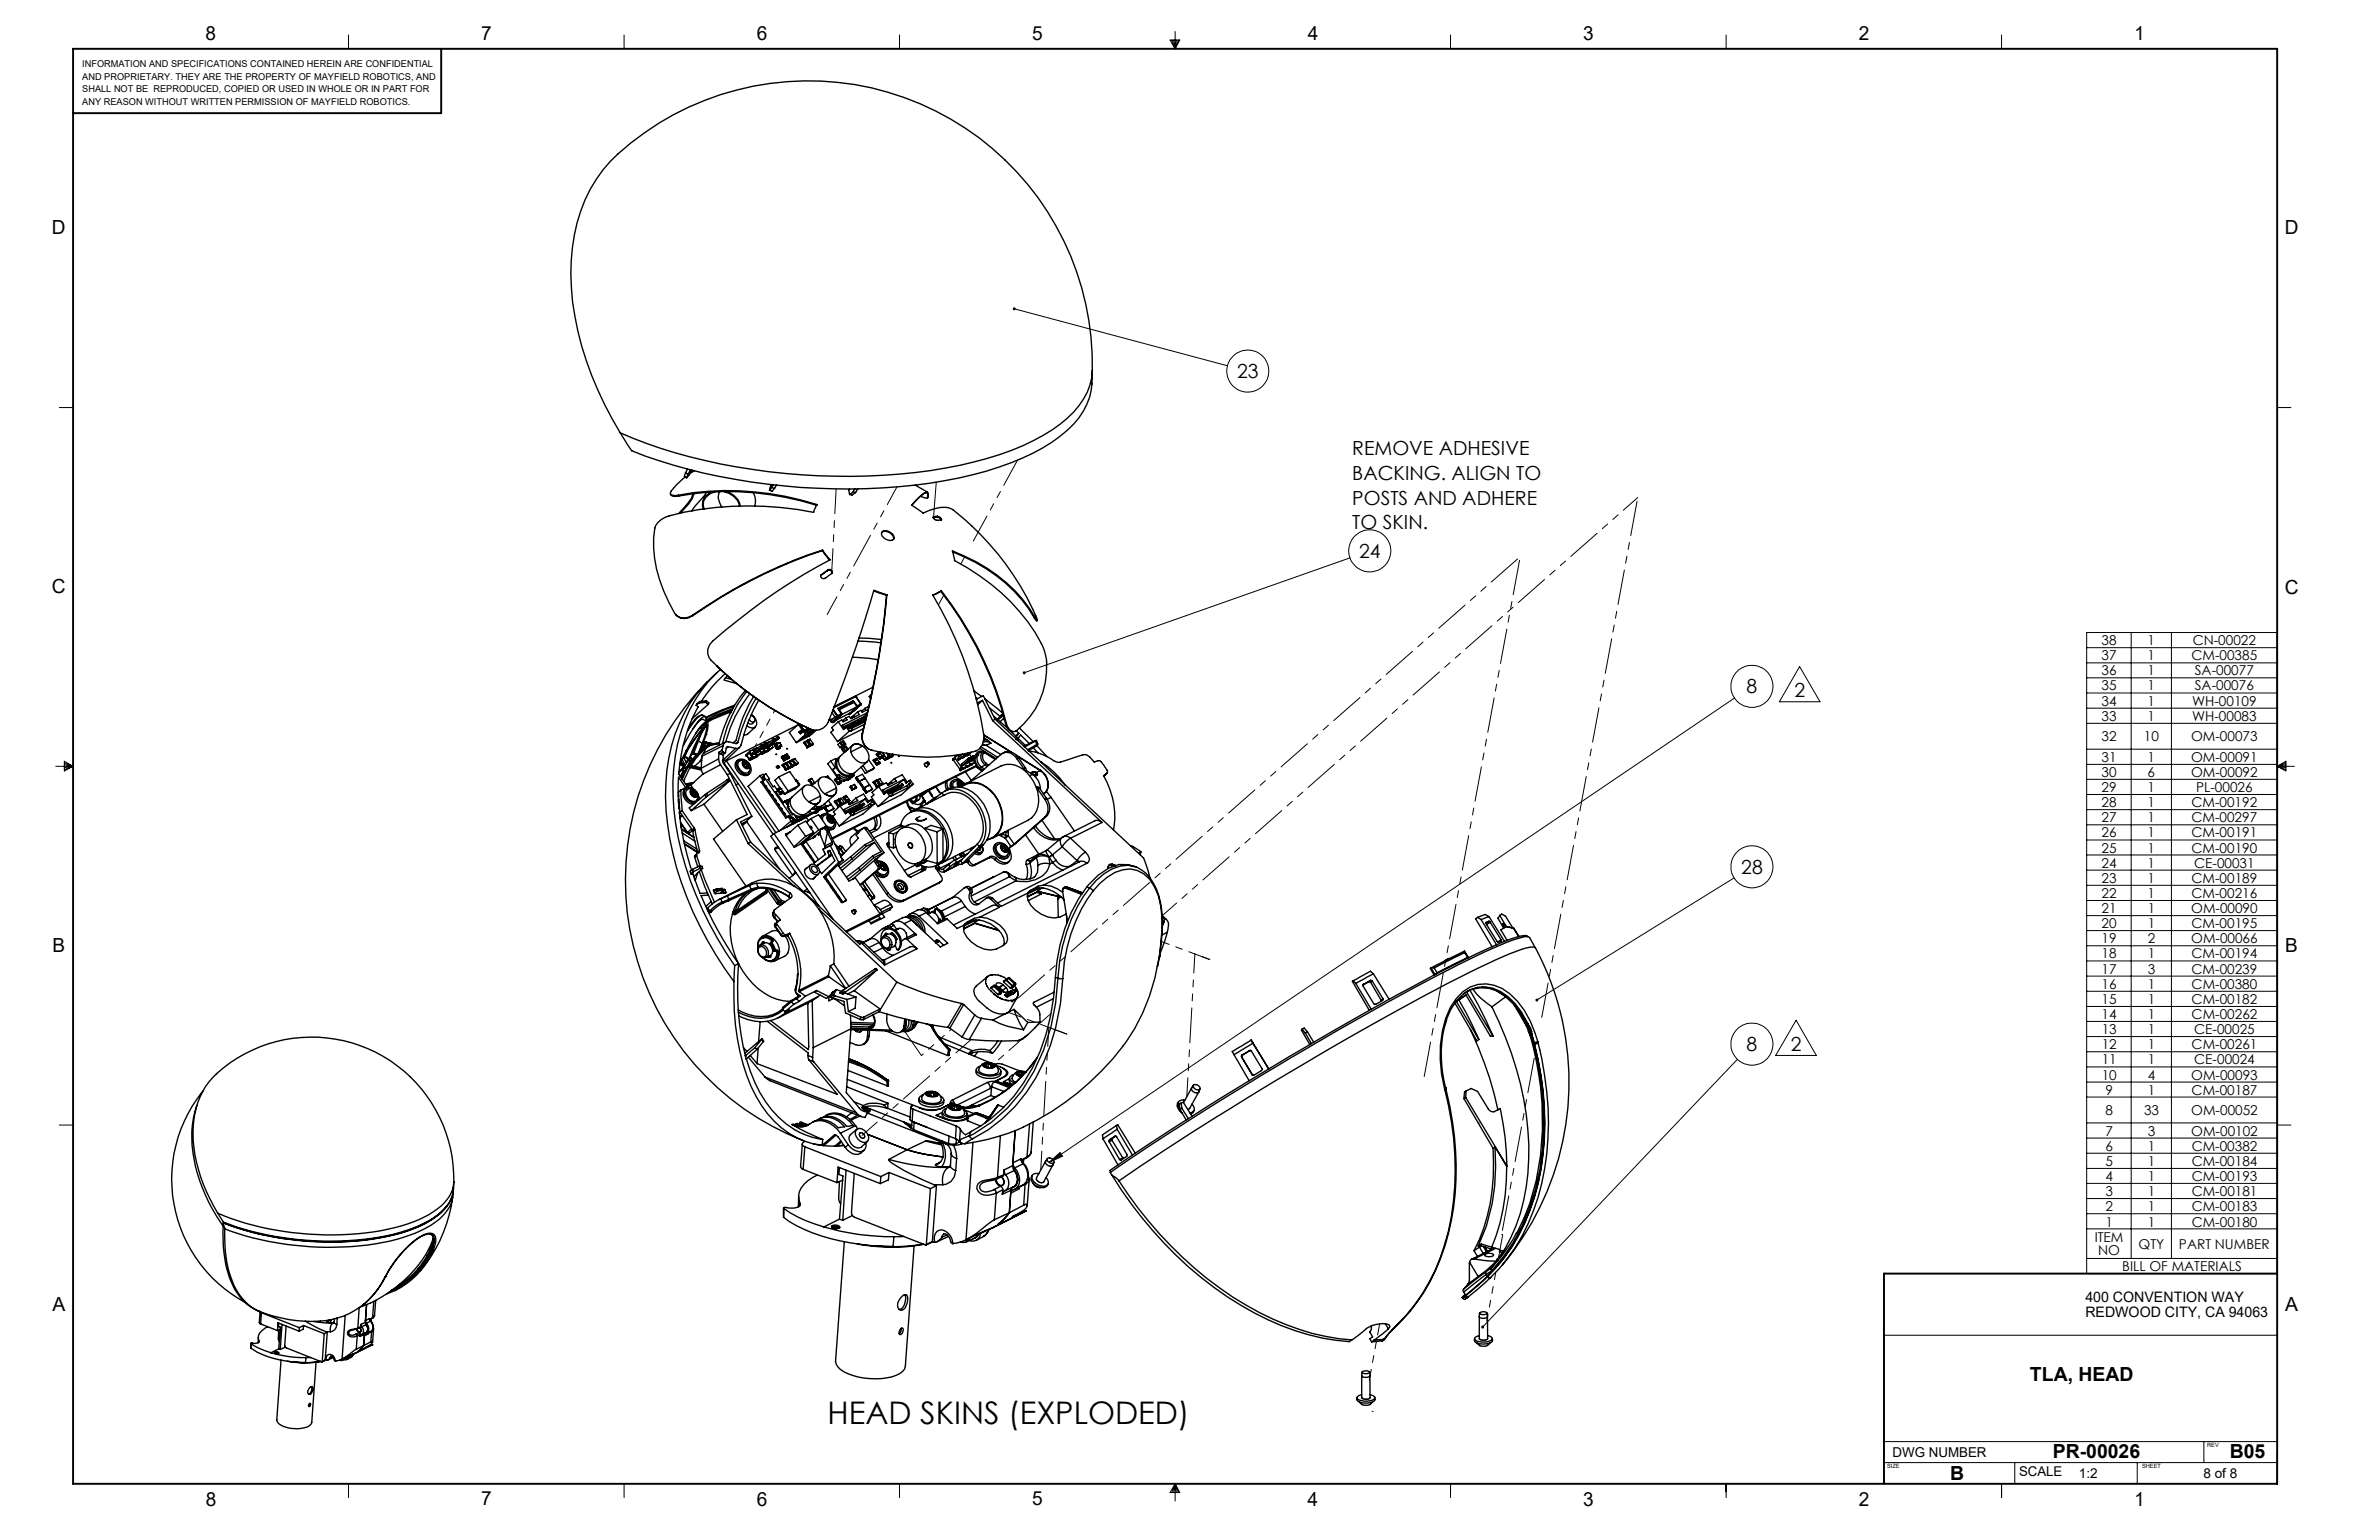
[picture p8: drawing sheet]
<svg xmlns="http://www.w3.org/2000/svg" width="432mm" height="279mm" viewBox="0 0 432 279" stroke-linecap="round" stroke-linejoin="round" font-family="sans-serif">
<defs><g id="words">
<text font-size="5.6" x="150.2" y="258.3">HEAD SKINS (EXPLODED)</text>
<g font-size="3.5">
<text x="37.3" y="7.3">8</text>
<text x="87.3" y="7.3">7</text>
<text x="137.3" y="7.3">6</text>
<text x="187.3" y="7.3">5</text>
<text x="237.3" y="7.3">4</text>
<text x="287.4" y="7.3">3</text>
<text x="337.4" y="7.3">2</text>
<text x="387.4" y="7.3">1</text>
<text x="9.4" y="42.5">D</text>
<text x="414.7" y="42.5">D</text>
<text x="224.5" y="68.6">23</text>
<text x="245.4" y="82.5">REMOVE ADHESIVE</text>
<text x="245.4" y="87">BACKING. ALIGN TO</text>
<text x="245.4" y="91.5">POSTS AND ADHERE</text>
<text x="245.4" y="96.1">TO SKIN.</text>
<text x="246.7" y="101.2">24</text>
<text x="9.4" y="107.6">C</text>
<text x="414.7" y="107.7">C</text>
<text x="317" y="125.8">8</text>
<text x="325.7" y="126.5">2</text>
<text x="316" y="158.5">28</text>
<text x="9.5" y="172.7">B</text>
<text x="414.8" y="172.8">B</text>
<text x="317" y="190.7">8</text>
<text x="325" y="190.7">2</text>
<text x="9.5" y="237.9">A</text>
<text x="414.8" y="237.9">A</text>
<text x="368.4" y="250.5">TLA, HEAD</text>
<text x="354" y="268.5">B</text>
<text x="372.6" y="264.6">PR-00026</text>
<text x="404.7" y="264.6">B05</text>
<text x="37.3" y="273.2">8</text>
<text x="87.3" y="273.1">7</text>
<text x="137.3" y="273.2">6</text>
<text x="187.3" y="273.1">5</text>
<text x="237.3" y="273.2">4</text>
<text x="287.4" y="273.2">3</text>
<text x="337.4" y="273.2">2</text>
<text x="387.4" y="273.2">1</text>
</g>
<g font-size="2.6">
<text x="378.5" y="238.9">REDWOOD CITY, CA 94063</text>
<text x="378.5" y="236.1">400 CONVENTION WAY</text>
</g>
<g font-size="2.5">
<text x="381.4" y="117">38</text>
<text x="381.4" y="119.8">37</text>
<text x="389.8" y="117">1</text>
<text x="389.8" y="119.8">1</text>
<text x="397.8" y="119.8">CM-00385</text>
<text x="398" y="117">CN-00022</text>
<text x="381.4" y="122.5">36</text>
<text x="381.4" y="125.3">35</text>
<text x="389.8" y="122.5">1</text>
<text x="389.8" y="125.3">1</text>
<text x="398.4" y="122.5">SA-00077</text>
<text x="398.4" y="125.3">SA-00076</text>
<text x="381.4" y="128">34</text>
<text x="381.4" y="130.8">33</text>
<text x="389.8" y="128">1</text>
<text x="389.8" y="130.8">1</text>
<text x="397.9" y="128">WH-00109</text>
<text x="397.9" y="130.8">WH-00083</text>
<text x="381.4" y="134.5">32</text>
<text x="389.1" y="134.5">10</text>
<text x="397.7" y="134.5">OM-00073</text>
<text x="381.4" y="138.2">31</text>
<text x="381.4" y="140.9">30</text>
<text x="381.4" y="143.7">29</text>
<text x="389.8" y="138.2">1</text>
<text x="389.8" y="140.9">6</text>
<text x="389.8" y="143.7">1</text>
<text x="397.7" y="138.2">OM-00091</text>
<text x="397.7" y="140.9">OM-00092</text>
<text x="398.6" y="143.7">PL-00026</text>
<text x="381.4" y="146.4">28</text>
<text x="381.4" y="149.2">27</text>
<text x="389.8" y="146.4">1</text>
<text x="389.8" y="149.2">1</text>
<text x="397.8" y="146.4">CM-00192</text>
<text x="397.8" y="149.2">CM-00297</text>
<text x="381.4" y="151.9">26</text>
<text x="381.4" y="154.7">25</text>
<text x="389.8" y="151.9">1</text>
<text x="389.8" y="154.7">1</text>
<text x="397.8" y="151.9">CM-00191</text>
<text x="397.8" y="154.7">CM-00190</text>
<text x="381.4" y="157.4">24</text>
<text x="381.4" y="160.2">23</text>
<text x="389.8" y="157.4">1</text>
<text x="389.8" y="160.2">1</text>
<text x="397.8" y="160.2">CM-00189</text>
<text x="398.2" y="157.4">CE-00031</text>
<text x="381.4" y="162.9">22</text>
<text x="381.5" y="165.7">21</text>
<text x="389.8" y="162.9">1</text>
<text x="389.8" y="165.7">1</text>
<text x="397.7" y="165.7">OM-00090</text>
<text x="397.8" y="162.9">CM-00216</text>
<text x="381.5" y="168.4">20</text>
<text x="381.5" y="171.2">19</text>
<text x="381.5" y="173.9">18</text>
<text x="389.8" y="168.4">1</text>
<text x="389.8" y="171.2">2</text>
<text x="389.8" y="173.9">1</text>
<text x="397.7" y="171.2">OM-00066</text>
<text x="397.8" y="168.4">CM-00195</text>
<text x="397.8" y="173.9">CM-00194</text>
<text x="381.5" y="176.6">17</text>
<text x="381.5" y="179.4">16</text>
<text x="389.8" y="176.6">3</text>
<text x="389.8" y="179.4">1</text>
<text x="397.8" y="176.6">CM-00239</text>
<text x="397.8" y="179.4">CM-00380</text>
<text x="381.5" y="182.1">15</text>
<text x="381.5" y="184.9">14</text>
<text x="389.8" y="182.1">1</text>
<text x="389.8" y="184.9">1</text>
<text x="397.8" y="182.1">CM-00182</text>
<text x="397.8" y="184.9">CM-00262</text>
<text x="381.5" y="187.6">13</text>
<text x="381.5" y="190.4">12</text>
<text x="389.8" y="187.6">1</text>
<text x="389.8" y="190.4">1</text>
<text x="397.8" y="190.4">CM-00261</text>
<text x="398.3" y="187.6">CE-00025</text>
<text x="381.5" y="193.1">11</text>
<text x="381.5" y="195.9">10</text>
<text x="389.8" y="193.1">1</text>
<text x="389.8" y="195.9">4</text>
<text x="397.7" y="195.9">OM-00093</text>
<text x="398.3" y="193.1">CE-00024</text>
<text x="382.2" y="198.6">9</text>
<text x="382.2" y="202.3">8</text>
<text x="389.1" y="202.3">33</text>
<text x="389.8" y="198.6">1</text>
<text x="397.7" y="202.3">OM-00052</text>
<text x="397.8" y="198.6">CM-00187</text>
<text x="382.2" y="206">7</text>
<text x="382.2" y="208.8">6</text>
<text x="389.8" y="206">3</text>
<text x="389.8" y="208.8">1</text>
<text x="397.7" y="206">OM-00102</text>
<text x="397.8" y="208.8">CM-00382</text>
<text x="382.2" y="211.5">5</text>
<text x="382.2" y="214.3">4</text>
<text x="389.8" y="211.5">1</text>
<text x="389.8" y="214.3">1</text>
<text x="397.8" y="211.5">CM-00184</text>
<text x="397.8" y="214.3">CM-00193</text>
<text x="382.2" y="217">3</text>
<text x="382.2" y="219.8">2</text>
<text x="389.8" y="217">1</text>
<text x="389.8" y="219.8">1</text>
<text x="397.8" y="217">CM-00181</text>
<text x="397.8" y="219.8">CM-00183</text>
<text x="380.2" y="225.3">ITEM</text>
<text x="380.8" y="227.8">NO</text>
<text x="382.2" y="222.5">1</text>
<text x="388.1" y="226.5">QTY</text>
<text x="389.8" y="222.5">1</text>
<text x="395.5" y="226.5">PART NUMBER</text>
<text x="397.8" y="222.5">CM-00180</text>
<text x="385.2" y="230.6">BILL OF MATERIALS</text>
<text x="343.5" y="264.3">DWG NUMBER</text>
<text x="377.3" y="268.1">1:2</text>
<text x="399.9" y="268.1">8 of 8</text>
</g>
<text font-size="2.4" x="366.5" y="267.8">SCALE</text>
<g font-size="1.7">
<text x="14.9" y="12.2">INFORMATION AND SPECIFICATIONS CONTAINED HEREIN ARE CONFIDENTIAL</text>
<text x="14.9" y="14.5">AND PROPRIETARY. THEY ARE THE PROPERTY OF MAYFIELD ROBOTICS, AND</text>
<text x="14.9" y="16.7">SHALL NOT BE REPRODUCED, COPIED OR USED IN WHOLE OR IN PART FOR</text>
<text x="14.9" y="19">ANY REASON WITHOUT WRITTEN PERMISSION OF MAYFIELD ROBOTICS.</text>
</g>
<g font-size="1.1">
<text x="400.6" y="262.6">REV</text>
<text x="342.5" y="266.3">SIZE</text>
<text x="388.8" y="266.4">SHEET</text>
</g>
</g></defs>
<g fill="none" stroke="#000" stroke-width=".18">
<path d="M63.3 6.4v2.5M113.3 6.4v2.5M163.3 6.4v2.5M212.4 7.3h1.7l-.8 1.6zM212.7 7.3l.6 1.6M213 7.3l.3 1.6M213.3 5.7v3.2M213.5 7.3l-.2 1.6M213.9 7.3l-.6 1.6M263.3 6.4v2.5M313.3 6.4v2.5M363.3 6.4v2.5"/>
<path d="M184.1 56l38.7 10.4M10.8 73.9h2.5M413.3 73.9h2.5M245 101.2l-59.1 20.9M378.7 114.8h34.6v116.3h-34.6zM378.7 117.5h34.6M386.8 114.8v113.5M394.1 114.8v113.5M10.1 139h3.2M11.7 138.1l1.6 .9-1.6 .9zM11.7 138.4l1.6 .6M11.7 138.7l1.6 .3"/>
<path d="M13.3 139l-1.6 .6M13.3 139l-1.6 .3M314.8 126.6l-124.4 84.3M326.6 120.9l3.7 6.4h-7.3zM378.7 120.3h34.6M378.7 123h34.6M378.7 125.7h34.6M378.7 128.5h34.6M378.7 131.2h34.6M378.7 135.9h34.6M378.7 138.7h34.6M413.3 139h3.2"/>
<path d="M413.3 139l1.6-.9v1.8zM413.3 139l1.6 .6M413.3 139l1.6 .3M414.9 138.4l-1.6 .6M414.9 138.7l-1.6 .3M314.7 159.3l-35.8 22.1M378.7 141.4h34.6M378.7 144.1h34.6M378.7 146.9h34.6M378.7 149.6h34.6M378.7 152.4h34.6M378.7 155.1h34.6"/>
<path d="M378.7 157.9h34.6M378.7 160.6h34.6M378.7 163.4h34.6M378.7 166.1h34.6M378.7 168.8h34.6M378.7 171.6h34.6M378.7 174.3h34.6M378.7 177.1h34.6M378.7 179.8h34.6M315.3 192.2l-46.2 48.6M326 185.1l3.7 6.4h-7.4zM378.7 182.6h34.6"/>
<path d="M378.7 185.3h34.6M378.7 188.1h34.6M378.7 190.8h34.6M378.7 193.6h34.6M378.7 196.3h34.6M378.7 199h34.6M10.8 204.1h2.5M190.4 210.9l2-1.8 .5 .7zM378.7 203.7h34.6M378.7 206.5h34.6M378.7 209.2h34.6M378.7 212h34.6"/>
<path d="M378.7 214.7h34.6M378.7 217.5h34.6M413.3 204.1h2.5M341.9 231.1v38.1M378.7 228.3h34.6M378.7 220.2h34.6M378.7 223h34.6M341.9 242.3h71.4M63.3 269.2v2.5M113.3 269.2v2.5M163.3 269.2v2.5M213.3 269.2v3.1"/>
<path d="M213.3 269.2l.8 1.6h-1.7zM213.3 269.2l-.6 1.6M213.3 269.2l-.3 1.6M213.3 269.2l.6 1.6M213.3 269.2l.2 1.6M263.3 269.2v2.5M313.3 269.2v2.5M341.9 265.4h71.4M341.9 261.5h71.4M363.3 269.2v2.5M365.7 265.4v3.8M387.9 265.4v3.8"/>
<path d="M400 261.5v3.9M413.3 263.6v5.6"/>
<circle cx="226.5" cy="67.3" r="3.8"/>
<circle cx="248.6" cy="100" r="3.8"/>
<circle cx="318" cy="124.5" r="3.8"/>
<circle cx="318" cy="157.3" r="3.8"/>
<circle cx="318" cy="189.4" r="3.8"/>
</g>
<path d="M13.3 8.9h400v260.3h-400zM80.1 8.9v11.6h-66.8M413.3 231.1h-71.4v38.1" fill="none" stroke="#000" stroke-width=".35"/>
<path d="M190.4 210.9l2-1.8 .5 .7zM185.7 121.9l-.1 .2h.3h-.3a.28 .28 0 0 0 .4 .2 .28 .28 0 0 0 .1-.4 .28 .28 0 0 0-.4 0zM268.9 240.6v.4l.2-.2-.2 .2a.28 .28 0 0 0 .4 0 .28 .28 0 0 0 0-.4 .28 .28 0 0 0-.4 0zM278.8 181.3l-.1 .3 .2-.2-.2 .2a.27 .27 0 0 0 .4 .1 .27 .27 0 0 0 .1-.4 .27 .27 0 0 0-.4 0zM184 55.8l-.2 .2h.3h-.3a.27 .27 0 0 0 .3 .3 .27 .27 0 0 0 .3-.3 .27 .27 0 0 0-.4-.2z" fill="#000"/>
<g fill="none" stroke="#000" stroke-width=".25">
<path d="M198.3 67.2a51.5 51.5 0 0 0-31.1-48.3 51.5 51.5 0 0 0-56.4 10.4 27.6 27.6 0 0 0-7.1 18 53 53 0 0 0 6 26l2.9 5.2M198.3 67.2a12.5 12.5 0 0 1-4.6 10.9 37.7 37.7 0 0 1-14.7 7.4 101 101 0 0 1-36.7 2.7 98.5 98.5 0 0 1-27.6-6.4l-2.1-3.3M198.3 67.2a11.7 11.7 0 0 1-4.6 8.6 37.8 37.8 0 0 1-14.6 7.4 101.3 101.3 0 0 1-36.6 2.7 99.8 99.8 0 0 1-29.9-7.4M121.7 89.6l.3 .4h1.2M123.1 89.9a51.4 51.4 0 0 1 25.2 1.6l-.6 1.5a57.3 57.3 0 0 0-27 .9 3.4 3.4 0 0 0-2.1 3.7 24.3 24.3 0 0 0 3.8 13.7 2.2 2.2 0 0 0 3.3 .3M123.1 89.9l.1 .1M123.2 90a52.1 52.1 0 0 1 25.1 1.7M124.4 86.5l-1.6 1.4-1.1 1.5v.3l.4 .2h1M124.4 85.8l.4 .3M124.4 85.8l-.2 .6 .4 .3M124.8 85.1l-.4 .7M124.8 86.1l-.2 .6"/>
<path d="M125.3 85.2l-.5 .9M125.6 85.3l-1 1.4M125.8 89.6l-.3 .8-2.3 2.8M125.9 89.6a8.9 8.9 0 0 1-2.4 3.5M126 85.4l-.8 .5M128.2 89.3l-2.4 3-.2 .4M129.1 89.3h-.2M129.2 89.3a2.28 2.28 0 0 0-1.5 3.1M129.8 89.3a2.35 2.35 0 0 0-2 3.1M130.6 89.3l-.2 1 .6 1.7M131.5 89.3a3.4 3.4 0 0 1 2.7 2.6M132 89.2a3.4 3.4 0 0 1 2.3 2.7"/>
<path d="M136.7 89.5a2.66 2.66 0 0 1 .2 2.3M140 87.9l-.3 1M140.1 88.4l-.4 .5M140.1 88.4l.5 .2M140.4 87.9l-.3 .5M140.6 88.6l-.5 .5-.4-.2M140.9 88l-.3 .6M149.3 99.9a88.8 88.8 0 0 0-23.5 11.8M149.3 99.9l1.3 1.7M149.3 99.8a90.2 90.2 0 0 0-23.6 11.8M149.3 99.8l1.4 1.8a107 107 0 0 0-21.4 14.7 2.36 2.36 0 0 0-.2 3.5 60.7 60.7 0 0 0 17.9 12.5M149.3 99.8v.1"/>
<path d="M154.2 88.7l-.1 .2 .1 .8M154.8 89.3l-.6 .4M154.8 89.3l.5 .1M155.2 88.7l-.4 .6M155.3 89.4l-.6 .4-.5-.1M155.7 88.7l-.4 .7M160 96.6a1.49 1.49 0 0 1 2.2 1.2M160.1 96.6a1.43 1.43 0 0 1 2.2 .9l-.1 .3a1.46 1.46 0 0 1-2.2-.9zM165.5 91.7l2 1.4a8.3 8.3 0 0 1 4.7-1l.6 .3a48.9 48.9 0 0 1 15.5 20.2l-.4-.5M166.1 88l2.2 1.3M167.1 90a1.44 1.44 0 0 0 1.2 .3M168.3 90.3l.1-.4-.2-.5a2.41 2.41 0 0 0-1.5 1l-1.2 1.3"/>
<path d="M168.5 90.2v-.8l-.2-.1a2.22 2.22 0 0 0-1.5 .9l-1.3 1.5M168.5 90.2l-.2 .1M169.4 93.8a1.03 1.03 0 0 1 1.5 .5 1.22 1.22 0 0 1-1.5-.5zM170.1 93.8l.4 .1 .3 .4M170.1 93.8l-.7 .1M170.1 93.7v.1M122.7 111.6l.1 .1M122.8 111.6a2.1 2.1 0 0 0 3 .1M125.7 111.6l.1 .1M149.1 104.2l-.1 .3M150.2 103.5l-1.2 .9M150.2 103.5a.51 .51 0 0 1 .5 0 .51 .51 0 0 1 .3 .5"/>
<path d="M150.2 103.4a.5 .5 0 0 1 .8 .2 .5 .5 0 0 1-.4 .7l-.2 .2a.98 .98 0 0 1-1.4 .3l-.1-.3 .2-.3M150.2 103.4l-1.1 .8M150.2 103.4v.1M154.7 119.2l3.1 .3 1.6 .2M155.7 116.3l4.2 .3M155.9 115.7l4.1 .3M158.6 107.2l2.3 .8M160.9 108a149.4 149.4 0 0 1-4.4 25.1M161 107.9a150 150 0 0 1-4.4 25.2M161 107.9l-2.4-.8a248.3 248.3 0 0 1-8.6 24.4 2.48 2.48 0 0 1-3 .8M161 107.9l-.1 .1M170.7 107.3l-1.4 .7"/>
<path d="M170.7 107.3a64.6 64.6 0 0 1 11.8 23.9M170.9 107.2a64.8 64.8 0 0 1 11.7 24M170.9 107.2l-1.6 .8a70 70 0 0 1 9.3 25.9 2.53 2.53 0 0 1-1.5 2.4 38.5 38.5 0 0 1-18.8-.2M170.9 107.2l-.2 .1M172.9 100.1a28.8 28.8 0 0 1 14.8 12M187.7 112.1l.4 .5M187.9 112.1a28.5 28.5 0 0 0-15-12.2l.3 1.8a36.2 36.2 0 0 1 16.1 15.6l.2 .7a12.6 12.6 0 0 1-.8 9.1 14.2 14.2 0 0 1-4.5 5.6 1.52 1.52 0 0 1-1.6-1.5M187.9 112.1h-.2M188.3 112.6h-.2M123.4 138.7l.7 .4M123.6 138.4l.7 .3M123.6 138.4l-.1 .2 .7 .4"/>
<path d="M123.6 138.4l.7 .4M123.7 139.7l.3 .2M123.8 139.7l.2 .1M123.8 137.9h.1l.4 .8M124 139.9l-.5 1M124 139.8v.1M124 139.8v-.4l-.8 .8M124.1 139.1l-.8 .9M124.2 139l-.1 .1M124.2 137.3l-.1 .2M124.2 137.3l.8 .5M124.3 138.8l-.1 .2"/>
<path d="M124.3 138.7v.1M124.3 137.2l-.1 .1M124.3 137.2l.8 .5M124.4 136.7l-.8 1.4M124.5 138.1l.1 .1M124.5 136.2h.2M124.5 139.5l-.4 .4-.6 1.1M124.6 138.3h.1M124.6 139.5h.1M124.6 136.1l.1 .1M124.6 138.2v.1M124.7 139.3l-1 2"/>
<path d="M124.7 139.3h.1M124.8 139.3l-1 2.1M124.8 136l-.5 1.2M124.9 138l.2-.1a1.87 1.87 0 0 1-.8 1.5l-.1-.2 .3-.5zM125 137.8l-.4 .4M125 139.2l-.2 .1M125 139.2l.2 .1M125.1 137.7l-.1 .1M125.2 139l-.2 .2M125.2 139l-.3 .1-.2 .2M125.2 139l.1 .1M125.2 139.3l-1.1 2.4"/>
<path d="M125.2 139.2l2.1 .5M125.2 139.2v.1M125.3 137.5l.2 .1-.1 .3M125.3 138.4l-.4 .6M125.3 137.5h.1M125.3 137.4l.1 .1M125.3 138.3l-.1 .3M125.3 139.1l-.1 .1M125.3 139.1h.1M125.3 139.1l2 .4M125.4 137.9h.1M125.4 138.9l-.1 .2"/>
<path d="M125.4 138.9l1.9 .4M125.7 137.8l-.2 .1M125.9 136.7l-.5 .3M125.9 136.7l.4 .3M125.9 136.6v.1M125.9 136.6l.6 .3M126.4 128l.3 .2a29.8 29.8 0 0 0-3.5 12.2l1.6 2.3M126.8 134.4l-.9 2.2M126.8 134.4l.7 .4M126.8 127.6l-.4 .4M127 127.3l-.6 .7M127 127.3l-.2 .3"/>
<path d="M127 129.8a5.6 5.6 0 0 0-2 2.3M127 133.6l-.2 .8M127 132l.4 .3M127.1 138.1l-1 .9M127.1 138.1h.1M127.1 131.9l.4 .3M127.1 138.1l.2 .1M127.2 129.8h.3h-.2a5.9 5.9 0 0 0-2.3 2.5l-.2 .3M127.3 139.4l.2 1.1M127.4 132.4v.1M127.4 132.4h.1M127.4 132.4l-2.8 4-.5 1 .5 .9"/>
<path d="M127.4 132.3l-2.7 3.9M127.4 137.9l-.3 .2M127.4 137.2l-.1 2.2M127.4 137.4l-.3 .7M127.5 134.8l-.7 1.7M127.5 132.2l-.1 .1M127.5 132.5l-1.5 3-.9 2.2M127.5 132.4v.1M127.6 129.8l.4 .2M127.6 134.9l.1-.2a7 7 0 0 0 .8-3.5l-.2-.2a3.4 3.4 0 0 0-1.8 1.8l-1.3 2.1-1.7 3.5M127.6 134.9v.4M127.6 134.9l-.6 1.5"/>
<path d="M127.6 135.3l-.6 1M127.6 135.3l.3 .2M127.7 134.5l.3 .2M127.7 134.6l.3 .2M127.7 134.6l.3 .1M127.8 135.2l-.2-.1 .5 .3M127.8 135.2l.6 .1M127.9 131.3h.1M128 131.3l-.5 .9M128 135.6l-.4 .2a12.5 12.5 0 0 0-2.9 3.5M128 135.6l-2.1 2.3-.7 1.1M128 135.6h.1"/>
<path d="M128 131.5l.2 .1M128 135.6l-.4 .1M128 134.8l-.2 .4M128 135.6l.1 .1M128 134.6l1.5 .3M128 131.2h.1M128 131.2v.1M128 131.2a4.1 4.1 0 0 0-1.7 1.9M128 134.7l.8 .4-.8-.3M128 134.7h.1M128 134.7l1.4 .2M128.1 127.4l-1.3 .2"/>
<path d="M128.1 127.4l.4 .4M128.1 131.3l.2 .2M128.1 135.7a13.8 13.8 0 0 0-2.7 3.2M128.1 135.7l-.4 .9M128.2 127.1l-.1 .3M128.2 127.1l-1.2 .2M128.2 127.1l.5 .4-.2 .3M128.3 131.5l-.1 .1M128.3 131.5l-.2-.2-.4 .7 .5-.4M128.3 131.7h.1M128.3 131.7a9.2 9.2 0 0 1-.8 3.1M128.3 131.7l-.5 .5-1.9 3.7-.6 1.6"/>
<path d="M128.3 133.2l-.1 .1M128.3 123.8a50.8 50.8 0 0 0 17.5 83.1M128.3 123.8a27.4 27.4 0 0 0-7.4 18.4 50.6 50.6 0 0 0 4.8 23.1 72.1 72.1 0 0 0 7.5 12.8M128.4 131a1.04 1.04 0 0 0-1.2-.4l-.4 .3-1 1.3M128.5 127.8l-2.9 2.6M130.1 120.8a59.8 59.8 0 0 0 16.9 11.5M130.2 122l-1.9 1.8M130.4 137.7l.4 1M130.4 137.7l-3.1 1.7M130.5 134.9l-1.6 .4-.8 .4M130.5 136.5l.2 .2M130.5 136.5l-.1 1.2"/>
<path d="M130.5 134.9h-.8l-1.1 .4-.6 .3M130.6 134.8a5 5 0 0 0-3 .9M130.7 136.7l.4 .2M130.8 121.5a26.3 26.3 0 0 0-8.5 18 50.7 50.7 0 0 0 5.2 25.5 69.1 69.1 0 0 0 5.8 10.2M130.8 138.7l1.2 1.8M130.8 138.7l-3.3 1.8M131.1 136.1l.1 .3M131.1 136.1l-.6 .4M131.2 135.3l-.1 .8M131.2 136.4l.3 .2M131.2 135.3l-3.8 1.9M131.2 136.4l-.5 .3"/>
<path d="M131.3 136.8l-.1 1.6 1.3 1.9M131.5 136.6l-.4 .3M131.6 122.2l-.4 .4a22 22 0 0 0-3.9 4.6M131.7 136.6l-.4 .3h-.2M131.7 123l-.3 .4 2.3 .6M131.7 134.6l-3.9 2-.4 .6M131.7 123l1.1 .3M131.8 138l9 13.1M131.8 138l-.4 .4 8.9 13M131.9 137.8l-.8 .2M132 122.6l-.3 .4M132.2 135.5l-.3 .1-.2 .9-.2 .1"/>
<path d="M132.2 135.5l1.3 .3M132.2 135.5l-.4 .3M132.2 139.6h-.1M132.7 129.2l-3.3 1.3-1 .5M132.9 128.9l-1.8 .6-2.9 1.3v-.5l-.2-.3h-.3a8.2 8.2 0 0 0-2.3 2.9l-1.4 2.4M133 128.6l-3.3 1.3-1.5 .7M133.3 128l-.1 .2-5.1 2.1M133.3 128l-2.4 .9-2.8 1.3M133.5 135.8l-2.3 2.1M133.9 134.7l-.3 .2-1.3-.3a.8 .8 0 0 0-1.1 .7M133.9 137.9a1.21 1.21 0 0 0-.1 1.9 1.45 1.45 0 0 0 2.3 .5M133.9 134.7l-.4 .2"/>
<path d="M134.2 135.6l-2.3 2.2M134.8 138.1a.9 .9 0 0 1 1 .3 .9 .9 0 0 1 .2 .9 .9 .9 0 0 1-1-.2 .9 .9 0 0 1-.2-1zM134.8 138.4l.2 .6M134.9 138.4h-.1M134.9 138.4l-.1 .1M135 138.4v.1M135 139l.6 .3M135 138.5l.1 .2h.2M135 138.4l-.1 .2M135.2 138.1l-.2 .1-.2 .2M135.2 138.1l.6 .4M135.2 138.1l-.2 .3h-.1"/>
<path d="M135.2 138.1l.1 .2M135.3 125.3a22.6 22.6 0 0 0-4.8 10M135.3 138.7h.2v.2M135.3 138.3l.1 .1h.2M135.3 138.3l-.3 .2M135.4 138a1 1 0 0 0-1.3-.2 1 1 0 0 0-.3 1.4 1.75 1.75 0 0 0 2.2 1.2 1.16 1.16 0 0 0 .1-1.5M135.5 138.9l.1 .3M135.5 125.4a23 23 0 0 0-4.3 9.5M135.5 137.1l-.1 .1M135.6 137.1l-.2 .1M135.6 138.4l.2 .1M135.6 139.2h.1"/>
<path d="M135.6 138.4l-.3 .3M135.7 139.3h-.1M135.7 139.2l-.2 .1M135.7 138.3a1.13 1.13 0 0 0-1.8 .1 1.59 1.59 0 0 0 1.8 1.8l.3-.2a1.28 1.28 0 0 0-.2-1.6M135.7 137.4l.2 .1M135.8 138.5l.2 .6M135.8 138.6l-.1 .3 .2 .1M135.8 138.5v.1M135.8 138.6l-.3 .3M135.9 139l.1 .1M135.9 139l-.3 .2M136 137.7h.1"/>
<path d="M136 139.1l-.1 .1-.3 .1M136 139.1l-.3 .1v.1M136 137.7l-.1 .1 .2 .1M136 136.6l.5 .7M136 136.6l-.5 .5 .5 .6M136.1 136.6l.4 .6-.5 .5M136.1 136.6h-.1M136.1 125.9a22.6 22.6 0 0 0-4.4 8.7M136.1 136.3v.3M136.1 136.3l-.7 .6v.3M136.1 136.6l.5 .6M136.1 136.6h.1"/>
<path d="M136.3 129.8a.72 .72 0 0 1 .6 .4 .72 .72 0 0 1-.1 .8 .73 .73 0 0 1-.8-.5M136.4 129.6a1.67 1.67 0 0 1 .8 2.2 1.15 1.15 0 0 1-1.7-.1M136.5 137.3l-.5 .4M136.6 137.2l.2 .1M136.6 137.2l-.1 .1M136.8 126.3a24.1 24.1 0 0 0-3.2 8l-.6 .5M136.8 137.5h.1M136.8 136.2h.1M136.8 136.2l-.2-.1-.5 .2M136.8 136.2l.1 .1M136.8 137.3l-.7 .6M136.9 135.9v.3"/>
<path d="M136.9 135.9l-.2 .2M136.9 136.2h-.1M136.9 136.2h.1M136.9 130.9l-.3 .4a.62 .62 0 0 1-.9-.2M137.1 131.9l-1.4 1.2-.7 .2M137.1 136.6l.2 .2M137.2 136.5l.1 .3M137.2 126.7a29.5 29.5 0 0 0-3.3 8M137.3 136.8v.3M137.3 137.1l-.5 .2M137.3 137.1l-.7 .6-.5 .2M137.3 136.8l.3 .1"/>
<path d="M137.3 136.8h.1M137.4 136.3l.1 .2M137.5 135.7h-.1l-.5 .2M137.6 136.9l-.7 .6M137.7 127a31 31 0 0 0-3.3 8.4l-.2 .2-.7 .2M137.9 136.2l.2 .5M137.9 136.2l.1 .2M138.1 136.7l.2 .1M138.1 135.3l.2 .2M138.1 135.3l-1.6 1.3 .2 .3M138.1 136.7l-.5 .2M138.1 136.7l-.7 .6-.5 .2"/>
<path d="M138.2 135.2l-.1 .1M138.2 135.2l.1 .2M138.3 135.5l-1.6 1.4M138.3 135.2l.1 .1M138.3 135.4v.1M138.3 135.2l-.2 .1M138.3 135.2h-.1M138.4 135.7l.3 .4M138.4 135.3l-.1 .1M138.4 135.3v.1M138.4 135.4l-.1 .1M138.4 135.4l-1.7 1.5"/>
<path d="M138.5 135.7l.2 .4M138.7 135l-.4 .2M138.7 136.1l-.5 .5-.3-.4M138.7 136.1h.1M138.7 136.1l-.6 .6M138.7 136.1l.3 .1M138.8 134.9l.2 .2M138.8 134.9l-.4 .4M139 134.8l-.2 .1M139 134.8l.1 .2M139 136.2l-.7 .6M139 136.4l.1 .1"/>
<path d="M139 135.1l-1.5 1.4M139.1 135.1v.1M139.1 134.8l.1 .1M139.1 135l-.1 .1M139.1 134.8l-.3 .1M139.1 134.8h-.1M139.1 135.1h.1M139.2 134.9l-.1 .1M139.2 134.9v.1M139.2 135l-.2 .1M139.2 135l-1.7 1.5M139.3 135.5l.2 .5"/>
<path d="M139.3 135.5l.2 .2M139.3 135.4l.2 .3M139.5 135.7h.1M139.5 136l-.5 .2M139.5 136l-1.2 .8M139.5 135.7l.3 .2M139.6 135.3l.1 .1M139.7 134.7l-.1-.1-.5 .2M139.8 135.9l-.7 .6M140.1 135.1l.2 .5M140.3 134.2l.1 .2M140.3 134.2l-1.6 1.3 .2 .3"/>
<path d="M140.3 135.6l-.5 .3M140.3 135.6l-1.2 .9M140.4 134.1l-.1 .1M140.4 134.1l.1 .2M140.4 134.4l-1.5 1.4M140.5 135l.2 .1M140.5 135v.1M140.5 134.3l-.1 .1M140.5 135.1h.2M140.5 134.1l.1 .1M140.5 134.1l-.2 .1M140.5 134.1h-.1"/>
<path d="M140.6 135.3h.1M140.6 135.3l.3 .4M140.6 134.2l-.1 .1M140.6 134.2v.1M140.6 134.3l-.2 .1M140.6 134.3l-1.7 1.5M140.7 135.2l-.1 .1M140.7 135.1h.1M140.7 135.2h.1M140.7 135.1v.1M140.7 135.2l.3 .5M140.7 134.9v.1"/>
<path d="M140.7 134.9l.1 .1M140.7 134.9h.2M140.7 135.2l.3 .4M140.8 135h.1M140.9 135h.1M140.9 134.9v.1M140.9 135l-.4 .1M140.9 136.8l.1 .1zM140.9 135v.1M140.9 134.9l-.1 .1M140.9 135h-.1M140.9 135.1l.2 .4"/>
<path d="M140.9 135.1l-.2 .1M140.9 135.1h.1M140.9 135.7h.1M140.9 135.1l.3 .4M140.9 135.7l.1 .1M140.9 134.9h.1M140.9 134.8v.1M140.9 134.8l.1 .1M141 134.9h.1M141 135.8h.1M141 135.7h.1M141 135.6l.1 .1"/>
<path d="M141 135.6h.1M141 134.9h-.1M141 133.8l.2 .2M141 133.8l-.4 .4M141 139l-.1 .1 .2 .3M141 139l.2 .3M141 139l.3-.1 .2 .3M141.1 134.9h.1M141.1 135.7h.1M141.1 134.9h-.1M141.1 135.7l-.1 .1M141.1 135.8v.1"/>
<path d="M141.1 135.9h.1M141.1 135.7v.3M141.1 135.7l.1 .1M141.1 135.5l.1 .1M141.1 135.9v.1M141.1 135.5l-.2 .2M141.2 135.8h-.1M141.2 135.8v.1M141.2 135.5v.1M141.2 135.5h-.1M141.2 135.9h-.1M141.2 135.9h.1"/>
<path d="M141.2 135.6l-.1 .1M141.2 133.7l-.2 .1M141.2 133.7l.1 .2M141.2 134l-1.5 1.4M141.2 139.3l-.1 .1M141.3 135.7v.2M141.3 134.8l-.2 .1M141.3 135.9l-.2 .1M141.3 135.7l-.1 .1M141.3 135.9h-.2M141.3 133.9l-.1 .1M141.3 133.7l-.3 .1"/>
<path d="M141.3 133.7h-.1M141.3 133.7l.1 .1M141.3 135.7v.1M141.3 135.8l.1 .1M141.3 135.9h.1M141.4 135.5l-.1 .2M141.4 135.5v.2M141.4 135.6l-.3 .1M141.4 135.7h-.1M141.4 135.7h.1M141.4 135.7l-.1 .1M141.4 135.7v.2"/>
<path d="M141.4 135.8l-.1 .1M141.4 133.8l-.1 .1M141.4 133.8v.1M141.4 133.9l-.2 .1M141.4 133.9l-1.7 1.5M141.5 135.6v.2M141.5 135.5v.1M141.5 135.6l-.1 .1M141.5 135.5h-.1M141.5 135.6l-.2 .1M141.5 134.8l-.8 .3M141.5 135.6v.1"/>
<path d="M141.5 135.6h.1M141.5 134.8h.1M141.5 134.8l.3 .4M141.5 135.7h.1M141.5 134.8l-.6 .3M141.5 139.2l-.4 .2M141.5 139.2l-.3 .1M141.5 135.5h.1M141.5 135.7v.1M141.6 135.4v.1M141.6 135.4l-.1 .1M141.6 135.6l-.1 .1"/>
<path d="M141.6 135.7l-.1 .1M141.6 135.7h.1M141.6 135.6v.1M141.6 135.5l-.1 .1M141.6 135.7h-.1M141.7 135.4h.1M141.7 135.3v.1M141.7 135.4h-.1M141.7 135.4l-.6 .3M141.8 135.2v.1M141.8 135.3h.1M141.8 135.2h.1"/>
<path d="M141.8 135.3l-.6 .3M141.8 135.2l-.6 .3M141.8 135.3l-.1 .1M141.9 137.5l.3 .4M142 138.9l.6 .8M142 138.9l.1-.2 .6 .9M142 137.2l-.2 .2 .1 .1M142 137.2l.1 .2M142 137.2l.2-.1 .1 .1M142.1 137.4l.2 .3M142.1 137.4l-.2 .1M142.1 138.7l-.1 .2"/>
<path d="M142.1 138.7l.1 .1M142.2 137.9l.1 .1M142.2 138.7v.1M142.2 138.7l.5 .8M142.3 137.7l-.1 .2M142.3 137.2l-.2 .2M142.3 137.2l.3 .4M142.3 137.7l.2 .2M142.5 137.9l-.2 .1M142.5 139.6h.1M142.5 137.2l.3 .4M142.5 139.6l.1 .1"/>
<path d="M142.6 136.9l-.2 .2 .1 .1M142.6 136.9l.1 .2M142.6 136.9l.2-.1 .1 .1M142.6 137.6l-.3 .1M142.6 137.6l.1 .2M142.6 138.6l-.1-.1-.4 .2M142.6 138.6l-.4 .1M142.6 138.6l.5 .7M142.7 138.4v.1M142.7 138.4l.6 .9M142.7 138.4l-.1 .1M142.7 139.6l-.1 .1"/>
<path d="M142.7 137.1l.2 .3M142.7 137.1l-.2 .1M142.7 137.8l-.4 .2M142.7 137.8l-.2 .1M142.7 138.4l.1 .1M142.7 139.5v.1M142.7 138.5l.6 .7M142.8 137.6l.1 .1M142.8 138.5h-.1M142.8 138.5l.5 .7M142.9 137.4l.2 .2M142.9 137.4l-.1 .2"/>
<path d="M142.9 136.9l-.2 .2M142.9 136.9l.3 .4M143.1 137.6l-.2 .1M143.1 139.3l.1 .1M143.1 139.3l-.4 .2M143.1 139.4l.1 .1M143.2 139.4h.1M143.2 138.3l-.5 .1M143.2 138.3l.5 .7M143.2 138.3l-.4 .2M143.2 139.4l-.5 .2M143.2 139.4l-.6 .3"/>
<path d="M143.2 137.3l-.3 .1M143.2 137.3l.1 .2M143.3 139.2h.1M143.3 139.2v.1M143.3 138.1v.1M143.3 139.3l-.1 .1M143.3 138.1l.6 .9M143.3 138.1l-.1 .2M143.3 137.5l-.4 .2M143.3 137.5l-.2 .1M143.3 138.1l-.1 .1M143.3 138.2h.1"/>
<path d="M143.3 139.3l-.1 .2M143.3 138.2l.6 .7M143.7 139v.1M143.7 139l-.4 .2M143.7 139.1h.1M143.7 139.1l-.4 .2M143.7 139.1l-.5 .4M143.8 138l-.5 .1M143.8 138l-.5 .2M143.8 138l.5 .7M143.8 138.9l.1 .1M143.8 138.9h.1"/>
<path d="M143.9 139l-.2 .1M143.9 137.9l-.2 .1M143.9 137.9l.6 .8M143.9 137.9h.1M143.9 138.9v.1M143.9 137.8l.5 .8M143.9 137.8l-.2 .1M143.9 137.9l.5 .7M144.3 138.7v.1M144.3 138.7l-.4 .2M144.3 138.8v.1M144.3 138.8l-.6 .3"/>
<path d="M144.3 137.7l-.4 .2M144.3 138.8l-.4 .2M144.3 137.7l-.4 .1M144.3 137.7l.6 .7M144.4 138.6l.1 .1M144.4 138.6h.1M144.5 138.7l-.2 .1M144.5 138.7l-.2 .2M144.9 138.4l-.5 .2M144.9 138.4v.1M144.9 131.5l-13.1 6.5M144.9 138.5l-.4 .2"/>
<path d="M144.9 138.5l-.6 .4M144.9 131.4l-1.6 1.5 1.2 1.8M144.9 131.4l.7 1M145.1 131.3l-.2 .1M145.2 132.7l-.2 .1M145.2 132.7l.2 .3M145.3 131.4l.5 .9M145.3 134.1l.9-.6zM145.6 132.4l-.6 .4M145.6 133.9h.1M145.8 132.3l-.2 .1M145.8 132.3l-.6 .4"/>
<path d="M145.8 131.7l-.3 .1M145.8 132.7l-.5 .4-.3-.3M145.8 132.7l.4 .6M145.8 132.7l.2-.1 .2 .3 .8-.4 .1 .3M145.9 134.8l.1-.1 .6 .8M145.9 134.8l.6 .8M145.9 134.8h.1M145.9 132.4h.1l.2 .2M145.9 132.4l-.5 .5M145.9 132.4l.1 .2M146 134.6l-.2 .2h.1M146 134.6v.1"/>
<path d="M146 132.6h.1M146 134.7l.6 .7M146 134.7l.5 .7M146 134.7h.1M146.2 133.3l-1.7 1.4M146.2 132.6h-.2M146.2 132.6l-.2 .1M146.3 132.8v.1M146.4 132l.2 .3M146.4 133.5l.1 .1M146.5 134.5l.5 .7M146.5 134.5l-.5 .2"/>
<path d="M146.5 134.5l.6 .8M146.5 135.6v.1M146.5 135.4h.1M146.5 134.5l-.1-.1-.4 .2M146.5 135.4l.1 .1M146.6 135.5l-.1 .1M146.6 135.4v.1M146.6 134.3l-.2 .1M146.6 134.3l.6 .9M146.6 134.3l-.1 .2M146.6 132.1l-.5 .4M146.6 134.3l.1 .1"/>
<path d="M146.6 134.3v.1M146.6 135.5l-.1 .2M146.6 134.4l.6 .7M146.6 134.4h.1M146.6 132.3l-.5 .5M146.7 134.4l.5 .7M146.7 132.2l.1 .1M146.8 132.5v.1M146.8 132.2h-.1M146.8 132.3h-.2M146.8 132.3l-.6 .5M147 135.2l-.4 .2"/>
<path d="M147 135.2v.1M147 132.3l.7 .2M147 132.3h.1M147 132.3l-.7 .6M147 135.3h.1M147 135.3l-.5 .4M147 133.2l.8-.6zM147 135.3l.1 .1M147 135.3l-.4 .2M147.1 134.2l.5 .7M147.1 134.2l-.4 .2M147.1 134.2l-.1-.1-.4 .2"/>
<path d="M147.1 132.8l-.9 .5M147.1 132.8l-1.1 1 .5-.2M147.2 135.1h.1M147.2 135.1v.1M147.2 135.2l-.1 .1M147.2 135.2l-.1 .2M147.3 133l.1 .1M147.4 132.4l-.3 .2M147.6 134.9l-.4 .2M147.6 134.9v.1M147.6 132.5l-1.1 1.1M147.6 135l-.4 .2"/>
<path d="M147.6 135l-.5 .4M148.1 132.5l-1.2 1-2.4 1.2M150.5 130.6h.1M150.7 130.6l.1 .1M150.7 130.7l.2 .3M150.7 130.7l.3 .4M150.8 138.1l-.6 .5 1.8 2.5M150.8 138.1l.8 1.1M150.9 131l.1 .1M151 129.3l.6 .8M151 131l.2 .1M151.1 130.5l-.6 .1"/>
<path d="M151.1 139.6l.8 1.2 .2-.2M151.2 128.8l.7 1.1M151.2 128.7l.8 1.1M151.5 130.1l.2 .3M151.5 130.1h.1M151.5 130.1l-.8 .6M151.6 130.1l.2 .1M151.6 139.2l-.5 .4M151.7 130.4l-.8 .6M151.7 137.8l.3-.1-.2 .1M151.8 139.1l-.2 .1M151.8 139.1l-.7 .5"/>
<path d="M151.8 137.8a1.4 1.4 0 0 0 0 1.3M151.8 137.8l-.1-.2-.9 .5M151.9 129.9l.2 .1M151.9 129.9l-.3 .2M152 130.1h.1M152 130.1l-.2 .1M152 130.1l-.3 .3M152 129.8h.1M152 129.8l-.1 .1M152.1 129.8v.2M152.1 130l-.3 .2M152.2 131l-1.2 1 .3 .5-.5 .4 1.2 1.6"/>
<path d="M152.2 131l.9 1.4 .5-.5M152.2 137.8a1.87 1.87 0 0 0 .1 2.1 1.87 1.87 0 0 0 2.1 .6l.1-.1M152.2 130l-1.2 1.1M152.2 130l-.2 .1M152.2 130l.1 .1M152.3 130.1l-1.1 1M152.3 137.5a1.32 1.32 0 0 0-.3 2.1 2.03 2.03 0 0 0 2.6 1.1l.2-.4M152.3 128.8l.6 .8M152.3 128.8h.1M152.4 137.3l-.2 .2M152.4 134.8l.4 .6M152.4 134.8l-.3 .3 .4 .5"/>
<path d="M152.4 129.9l-.4 .2M152.4 129.9l.1 .1M152.5 129.9h.1M152.5 129.9h-.1M152.5 130l-.2 .1M152.5 130l-1.3 1.1M152.6 134.7l.4 .6M152.6 135.6h-.1M152.7 129.5l.1 .1M152.7 129.5l-.6 .3M152.8 129.6l-.7 .4M152.8 129.6l-.4 .3"/>
<path d="M152.8 135.4l-.3 .2M152.9 129.6l-.4 .3M152.9 135.7l.4 .6M152.9 135.7l-.1 .2 .3 .6M152.9 134.5l-.5 .3M152.9 134.5l.5 .6M152.9 134.5l.2-.1 .4 .6M153 135.3l-.2 .1M153 135.3l-.4 .3M153.1 135.7l.4 .5-.2 .2M153.1 135.7h-.2M153.2 132v.1"/>
<path d="M153.2 132l.2 .2M153.2 132h.3M153.3 136.4l-.2 .1M153.3 136.3l-.2 .2M153.4 135.1l-.4 .3M153.4 135.1l-.4 .2M153.4 135.5l.4 .5M153.4 135.5l.2-.1 .4 .5M153.4 135.5l-.3 .2M153.5 130.3l-.6 .5M153.5 130.3l.2 .3-.7 .4-.2-.4-.6 .4M153.5 136.3l-.2 .1"/>
<path d="M153.5 135l-.9 .6M153.5 135l-.1 .1M153.6 131.9l.5 .8M153.6 131.9l.3-.1 .3 .4 .3-.2 .3 .4M153.7 136.1l-.4 .2M153.9 131.7h.1l.2 .2M153.9 131.7l-.2 .2M153.9 131.7l.1 .2M154 131.9v.1M154.1 129.5l.1 .1M154.1 132.7l-2.1 1.8M154.2 131.9h-.2"/>
<path d="M154.2 131.9l-.2 .1M154.5 131.4h.1l.2 .2M154.5 131.4l-.4 .4M154.5 131.4l.1 .3M154.5 127.6l-.2 .2M154.5 127.6h.1M154.5 130.1l.1 .2M154.5 130.1l-.1 .2M154.6 135.3a1.74 1.74 0 0 1 2.6 .7 1.46 1.46 0 0 1-.2 2.4 2.49 2.49 0 0 1-2.6-2.7zM154.8 135.2l-2.3 2a1.76 1.76 0 0 0 .4 2.4 1.64 1.64 0 0 0 2.3 .6l2.2-2M154.8 132.4l-.7 .3M154.8 131.6l-.7 .5 .5-.4"/>
<path d="M154.8 131.6l-.2 .1M154.8 127.3l-2.6 1.3M154.8 127.3l-.3 .3M154.8 127.3l.1 .2M154.9 127.1l.7 1M154.9 127.1l-2.8 1.4 .6 1M154.9 127.1l-.1 .2M154.9 131.7v.1M154.9 135.1a1.54 1.54 0 0 1 1.7 .3l-2.2 1M154.9 135.1l-.2 .2M155.1 131.1h.2l.1 .2M155.1 131.1l-.4 .4"/>
<path d="M155.1 131.1l.1 .2M155.1 130.1l-.1-.2-.5 .2M155.2 126.4h.2M155.2 126.4h.1M155.2 126.4l-3.8 1.9M155.2 131.3l-.9 .8v-.1M155.3 128.5l-1.1 .9-2.4 1.2M155.3 128.5v.1M155.3 126.4h.1M155.3 126.4l-4 2M155.3 128.6l-1.1 1M155.4 126.4h.1"/>
<path d="M155.4 126.4l.8 1.3M155.4 131.3h-.2M155.4 131.3l-.9 .7M155.5 131.4v.1M155.5 128.5l-.2 .1M155.5 128.2l-.2 .3M155.5 128.2l-2.6 1.4M155.5 128.2l-.5-.8-2.7 1.4M155.5 128.5l-1.3 1.1M155.6 128.1l-.1 .1M155.6 129.2l.4 .4-1.6 .8-.3-.4-.6 .3M155.6 129.2l-1 .9"/>
<path d="M155.7 130.8l.2-.1 .1 .3M155.7 128.2l-.4 .2M155.7 128.2v.1M155.7 128.3l-.2 .1v.1M155.7 128.3l-.8 .7M155.7 130.8l-.4 .4M155.7 130.8l.1 .2M155.8 131l-.9 .8M155.9 128.2h-.2M155.9 128.1v.1M156 131l-1.1 .8M156 131h-.2"/>
<path d="M156.1 131.1l.1 .1M156.2 127.7h.1M156.2 127.7v.2M156.2 127.7l-.6 .4M156.2 127.9l-.7 .3M156.2 127.9h.1M156.2 127.9l-.3 .2M156.3 139.2l.8 1.1M156.3 130.5h.2l.1 .1M156.3 130.5l-.4 .3M156.3 130.5l.2 .2M156.5 130.7l-1 .8"/>
<path d="M156.5 133.1a2.57 2.57 0 0 0 1.2 2.8M156.5 133.1h.1M156.6 133.1a2.48 2.48 0 0 0 1.7 3M156.6 130.6l-1.1 .9M156.6 130.6l-.1 .1M156.6 138.9l.8 1.1M156.7 130.8l.1 .1M156.7 132.2l-4.7 2.3M156.8 130l-3.7 1.9M156.8 130l.1 .2M156.9 130.2l.2-.1 .1 .2M156.9 131.4l-2.5 1.3 .4-.3"/>
<path d="M156.9 130.8l-.1 .1M156.9 130.2l-.4 .4M156.9 130.2l.2 .2M157 128.5l.2 .4-.7 .3-.2-.3-.7 .3M157 128.5l-.6 .5M157.1 130.4h.1l-1 .8M157.1 130.9l-2.5 1.3M157.1 130.4l-.9 .8M157.1 130.6l-.3 .3M157.2 130.2h-.1M157.4 129.5l-.6 .5M157.4 129.3l-4.5 2.3 .4 .6"/>
<path d="M157.7 137.8l1 1.5M157.7 128.3l-.7 .2M158.1 136.1h.2M158.1 126l-.3 .4 .2 .3M158.1 126l.1 .2M158.2 126h-.1M158.3 136.1h.1M158.5 124.7l-7.1 3.5M158.6 138.1l.4 .5M158.6 137.8l-.1 .1 .1 .2M158.6 137.8l.2 .2M158.7 139.3l-1.3 .7"/>
<path d="M158.7 139.3l-1.6 1M158.8 138l.3 .5M158.8 138l-.2 .1M159 138.6h.1M159 138.6l.1 .2M159.1 138.5l-.1 .1M159.1 138.5l.2 .2M159.2 137.1h.1M159.2 137.1l.3 .4M159.2 136.7l.1 .2M159.2 136.7l-.2 .1 .2 .3M159.2 137.8l-.4 .2"/>
<path d="M159.2 137.8l.4 .5M159.2 137.8l-.1-.2-.5 .2M159.3 138.7l-.2 .1M159.3 136.9l-.1 .2M159.3 136.9l.4 .5M159.5 137.5l.2 .2M159.6 138.3h.1M159.6 138.3l-.5 .2M159.6 138.3l.1 .2M159.7 136.5h.1M159.7 137.4l-.2 .1M159.7 137.4l.1 .2"/>
<path d="M159.7 138.5l-.4 .2M159.7 138.5l-.6 .3M159.8 136.7l-.2-.2-.4 .2M159.8 136.7l-.5 .2M159.8 136.7l.3 .5M159.8 137.6l-.1 .1M159.8 137.6l.5-.2-.6 .3M159.8 136.5l-.1 .1M160.1 137.2l.4 .6M160.1 137.2l-.4 .2M160.1 136.5l.7 1M160.2 136.5l.6 1"/>
<path d="M160.2 137.4l.3 .4M160.5 137.8h.1M160.5 137.8l.1 .1M160.6 137.9h.1M160.8 137.5h.1M160.8 137.5l.1 .1M160.8 137.5l-.3 .3M160.9 137.6h.1M160.9 137.6l-.3 .3M161 136.7l.4 .6M161.1 137.6h.1M161.1 137.6l-.5 .3"/>
<path d="M161.2 136.7l.3 .5M161.3 136.7l.2 .5M161.3 137.5h.1M161.4 137.3h.1M161.4 137.3l-.6 .2M161.4 137.3v.1M161.4 137.4h.1M161.4 137.4l-.5 .2M161.4 137.3l-.5 .3M161.5 137.2l-.1 .1M161.5 137.2l.1 .1M161.5 137.2h.1"/>
<path d="M161.6 137.3h.1M161.6 137.3l-.5 .3M161.6 137.2v.1M161.6 137.3l-.3 .2M161.9 137.3h.1M161.9 137.3l-.6 .2M162 136.8l.1 .2M162.1 136.9h.1M162.1 136.9v.1M162.1 136.9l-.6 .3M162.1 137h.1M162.1 137l-.2 .3"/>
<path d="M162.1 137l-.5 .2M162.1 137l-.5 .3M163.1 137.2h.1zM168 138.5a.32 .32 0 0 0-.1 .5 .32 .32 0 0 0 .5-.1M168.3 138.3a.2 .2 0 0 1 .3 0 .2 .2 0 0 1-.1 .3zM168.3 138.3l-.5 .3M168.6 138.6l-.4 .5M173 137.7v.2M173 137.7h-.1l.1 .2M173 137.9h.1M173 137.9l1.2 1.6M173.3 137.4l.1 .2"/>
<path d="M173.3 137.4l-.3 .3M173.4 137.6l1.1 1.6M173.4 137.6l-.4 .3M174.1 137v.2l-.2-.1-.6 .3M174.1 137l-.1 .1M174.2 136.9l-.1 .1M174.2 139.5l.2 .2M174.2 139.6l.1 .2 .1-.1M174.5 139.2l.2 .2M174.5 139.2l-.3 .3M174.6 137.4l.1 .1M174.7 136.8l-.9 .9 .2 .2"/>
<path d="M174.7 139.4l-.3 .3M174.8 139.5v.1M174.9 139.5l-.1 .1M174.9 139.5l-.5 .2M175 139.4h.1M175.1 136.7l.1 .1M175.2 139.3h.1M175.2 136.8l-1.2 1.1M175.2 139.3l-.1 .1M175.2 136.7v.1M175.3 136.7h.1M175.3 139.1l-.6 .3"/>
<path d="M175.3 139.1l-.5 .5M175.4 136.7l-1.4 1.2M175.4 136.7l-.2 .1M175.4 138.4v.1M175.4 137l.1 .1M175.5 139l-.2-.1v.2M175.5 139l-.3 .3M175.5 139.1l.1 .1M175.6 139.2l.1-.1-.6 .3M175.7 137.6l.2 .3M175.7 137.6h.2M175.7 137.6l-1.2 1.1 .2 .2"/>
<path d="M175.8 136.6l-1.1 .9M175.9 136.6l-1.2 .9M175.9 137.6l.1 .1M175.9 137.9l-1.2 1M175.9 136.8l.4 .6M175.9 138.9h.1M176 137.7l-.1 .2M176 137.6h-.3M176 137.6h-.1M176 137.6v.1M176 139h-.2M176 137.7h.1"/>
<path d="M176 137.7l.1 .1M176.1 137.8l-.2 .1M176.1 137.8l-1.4 1.1M176.1 138.7l-.6 .3M176.1 138.7l-.5 .5M176.1 138l.1 .1M176.2 136.5l-.7 .6M176.3 138.6l-.3-.1 .1 .2M176.3 138.6l-.3 .3M176.3 136.5l-.8 .6M176.3 138.8l.2-.1-.5 .3M176.3 138.7v.1"/>
<path d="M176.5 137.2l.2 .3M176.5 137.2h.2M176.5 137.2l-.5 .5M176.7 137.2v.1M176.7 137.5l-1.3 1M176.7 137.8l.2 .5M176.7 137.2h.1M176.7 137.3v.2M176.7 137.2h-.2M176.7 137.2l.1 .1M176.8 137.3h-.1M176.8 137.3v.1"/>
<path d="M176.8 125.4l1.4 1M176.8 137.4l-.1 .1M176.8 137.4l-1.4 1.1M176.9 138.3l-.6 .3M176.9 138.3l-.6 .5M176.9 138.3l.4 .6M177 137.6a2.28 2.28 0 0 0 .9 1.8M177.1 139.1l1.2 .8M177.1 126.6l.3 .2M177.1 139l1.2 .8M177.2 126.9l1.3-.7 2.1 4.3M177.3 136.8l.1 .3"/>
<path d="M177.3 136.8h.1M177.3 136.8l-.5 .5M177.3 138.9l-26.3 13.1M177.3 138.9l-.5 .3-6.9 3.5M177.3 137.3a2.01 2.01 0 0 0 .8 1.9M177.4 136.8l.1 .1M177.4 137.1l-1.2 1M177.5 136.8h-.1M177.5 136.9l-.1 .2M177.5 136.8h-.2M177.5 136.8l.1 .1M177.6 136.9h-.1"/>
<path d="M177.6 136.9v.1M177.6 137l-1.4 1.1M177.6 137l-.2 .1M177.8 135.8l3 1.9M177.9 139.4l.5 .4M178 135.5l3.1 1.9M178.1 139.2l-.2 .2M178.1 139.2l.6 .3M178.3 136.5a1.66 1.66 0 0 0 .5 2.3M178.3 127.1l-.9 .7M178.3 127.1l1.9 3.6M178.3 127.1l-.9 .4"/>
<path d="M178.4 135.1l.3 .1zM178.4 134.7l1.1-.1 .3 .2M178.5 133.3l5 3.1M178.5 133.3l4.9 3.1M178.6 133.8l.6 .4M178.6 136.5a1.33 1.33 0 0 0 .4 2M178.7 135.2h.3M178.8 126.8l3.3 2.6M178.8 136.5a1.09 1.09 0 0 0-1.7 .5M178.8 136.5v.1M178.8 138.8l-.7 .4M178.8 136.5l1.9 1.2"/>
<path d="M178.8 138.8l.4 .3M178.8 136.6a.97 .97 0 0 0-1.3 .2M178.8 136.6l1.9 1.2M179 138.5l-.2 .3M179 135.2l2.7 1.7M179 138.5l.5 .4M179.2 134.2l.6 .6M179.2 134.2l-.7 .2M179.6 128.4l1.9 1.6M179.8 134.8l-.8 .4M180.2 130.7l19.8 18.5M180.3 129.9l2.4 2 3.4 3.4"/>
<path d="M180.6 130.5l-.4 .2M180.6 130.5l8.3 7.7M181.5 130l-.5 .5M182 136.6a2 2 0 0 1 2.9 .9M182 129.5l-.5 .5M182.1 130.5l.3 .2M182.1 129.8l-.9 .8M182.2 130.3l-.7 .6M182.5 131.2a1.61 1.61 0 0 0 1.3 1.5M182.5 131.2h.1M183.8 132.8h.1M184.4 134h.1"/>
<path d="M184.4 132.6l.5 .4M184.4 134l.1 .1M184.5 137l4.4 2.8M184.5 134.1h.1M184.5 134.1l.2 .1M184.6 137.7a1.99 1.99 0 0 0-2.8-.9l-5.6 4.9M184.6 137.7l1.2 1.8M184.6 137.2l4.2 2.6M184.7 134.2l-.1 .1M184.7 134.2v.1M184.8 133.9l.4-.6 1.6 1.6M184.9 137.5l1.2 1.8"/>
<path d="M184.9 137.5l-.3 .2M184.9 133l-.5 .5M184.9 133l-.5 .6M185 132.1l2.5 2.4M185.8 139.5l.1 .3M186.1 139.3l.1 .2v.4M186.1 139.3l-.3 .2M186.2 139.8l1 .6M186.7 136.2a11.5 11.5 0 0 1 4.9 2l.7 .1 4.2-1.4a2.02 2.02 0 0 1 1.9 1.1l.2 .3 .7-.3a1.48 1.48 0 0 1 1.1 1 1.14 1.14 0 0 1 .5 1.3M187.5 135.7l.9 .9M188 134.4l.1-.1-2.3 1.1M188 134.4l-2 1.1"/>
<path d="M188 134.4l.2 .7M188.1 135.4l-1.4 .8M188.1 134.3l.2 .7M188.2 135.1l-1.7 .9M188.2 135.1l-.1 .3M188.2 135.3l1.8 2M188.3 135v.2l-.2 .2M188.3 135l-.1 .1M188.8 139.8a2.82 2.82 0 0 1 .9 4l-.2 .1M188.8 139.8l-.7 .4M188.9 139.8a2.79 2.79 0 0 1 .8 4l-.2 .1M188.9 138.2h.1"/>
<path d="M188.9 138.2a15.3 15.3 0 0 1 4.5 4.3M188.9 139.8h-.1M188.9 138.2l4.5 4.3M123.2 144.3l-.1 .1M123.2 145.1l-.1 .1M123.2 145.4v.1M123.3 146l-.1 .1M123.4 147.2l-.1 .1a47.6 47.6 0 0 0 2.2 10.6M123.4 148.2h.1M123.4 147.3l2.3 3.3M123.4 147.4l-.1 .1M123.5 148.2l-.1 .1"/>
<path d="M123.5 149.2l1.3 1.8M123.5 148.2l-.1 .3M123.5 149.3l1.2 1.8M123.6 143.3l.2 3.8M123.6 143.3l-.4 .4 .2 3.6M123.6 149.5l.1 .9M123.7 150.5l2.3 1.4-2.2-1.4M123.8 140.5v.8M123.8 147.9l-.4 .3 .5-.2M123.8 151.1l2.3 1.5M123.8 147.1l-.4 .2M123.8 147.1l2.2 3.1"/>
<path d="M124 140.7l-.3 .6M124.1 152.5l2.4 1.6M124.2 153l2.4 1.6M124.2 153.2l2.4 1.5M124.4 150.5v.5M124.5 142.9l-1.3-1.9-.1 4.3 .1 1.5 .1-.1M124.5 143.1a1.33 1.33 0 0 0 0 2.1 1.7 1.7 0 0 0 1.4 .7M124.7 142.7h.2M124.7 151.1l.3 .1M124.8 151l-.1 .1M125 142.5l-.2 .2M125.4 142.5l-1.8 .8"/>
<path d="M125.4 142.5l.5 .7M125.4 158.5h.4l1.3 3.6 1.3-.1M125.4 143.3a.91 .91 0 0 1 1 .3 .91 .91 0 0 1 .1 1 .91 .91 0 0 1-1-.3 .91 .91 0 0 1-.1-1zM125.4 144l.5 .5M125.4 143.9v.1M125.4 143.4v.6M125.4 143.6v.3M125.4 143.4v.2M125.4 143.4l.2 .1M125.4 143.9h.1M125.5 143.8h.1M125.5 142.3l-.9 .3"/>
<path d="M125.5 150.4l-.7 .6M125.6 143.5l-.2 .1M125.7 150.6v.2M125.7 143.6l.1 .2M125.7 150.7l-.6 .5-.3-.2M125.7 157.7l-.4 .4 .1 .4M125.7 157.7l.1 .5M125.7 150.8l.9 3.8M125.8 143.8v.1l.2 .1M125.8 143.5l-.3 .3M125.8 142l-1.3 .3M125.8 158.2l-.4 .3"/>
<path d="M125.9 144.5h.1M125.9 142l-1.5 .2M126 143.2a1.03 1.03 0 0 0-1.5-.2 1.03 1.03 0 0 0-.1 1.5 1.97 1.97 0 0 0 1.7 1.2M126 143.4l.5 .5M126 143.4l-.3-.1-.3 .1M126 143.4l-.3 .1h-.1M126 143.4v.1M126 150.2l.1 .3M126 150.2l-.3 .4M126 144l.2 .1v.1M126 144.5h.1M126 143.5l.1 .2 .2 .1"/>
<path d="M126 143.5l-.2 .3M126.1 155.5l.5 1.8M126.1 150.5l.9 3.8M126.1 150.5l-.4 .3M126.2 143.4a.95 .95 0 0 0-1.4-.2 .95 .95 0 0 0-.2 1.3 1.23 1.23 0 0 0 1.9 .7M126.3 144.4l-.3 .1M126.3 144.4h.1M126.3 143.8l.2 .1M126.3 143.8l-.3 .2M126.4 144l-.5 .5M126.4 144.3v.1M126.4 144.3l-.2 .1"/>
<path d="M126.4 143.7a1.14 1.14 0 0 1 0 1.5M126.4 144.4l-.2 .1h-.3M126.4 155.2l.7 2M126.4 155.2l-.3 .3M126.5 143.9l-.1 .5M126.5 143.9l-.2 .2 .1 .2M126.5 154.9l-.4 .4v.2M126.6 154.6v.2M126.6 158.4l-.4 1.3M126.6 144l.3 .7-.1 .4M126.9 144.6l.2 .3M126.9 158.2l1 2.7 1.4 3.1"/>
<path d="M126.9 157.1l.2 .5M126.9 157.1l-1.2 .6M126.9 157.1l.5 .1 .1 .4M127 154.3l-.1 .4-.4 .2-.1 .3M127 154.3l-.4 .3M127.1 157.6l-1.3 .6M127.1 157.6h.4M127.3 157.8l2.4 5.9M127.5 157.6l-1.6 1.4M127.5 140.5l-2.1 2M127.8 145.9l-2.4 1.2M127.8 145.9l3.4 4.9"/>
<path d="M128 144.2l-2.9 2.4 .3 .5M128 144.2l.2 .4M128.2 144.6l-2.8 2.5M128.2 144l-.2 .2M128.2 144l.2 .4M128.4 144.4l-.2 .2M131.9 141.5l.2 .3M131.9 141.5l-3.7 2.5M132 140.5l.4 .8h-.2M132.1 141.8l-3.7 2.6M132.2 141.3l-.3 .2M132.2 141.3l.2 .3"/>
<path d="M132.4 141.6l-.3 .2M132.5 140.3l-.5 .2M132.5 140.3l4 7.8M132.5 141.6l3.1 6.2-1.9 .9M132.5 141.6h-.1M132.5 141.6l-4.7 4.3M133.7 148.7l-4.2 3.5 5.9 8.6M133.7 148.7l2.1 4.3M133.9 142.1l-.3 .4M135.5 149.1l6 8.6M135.5 149.1l-.9 .4M135.5 149.1l-.7 .7"/>
<path d="M135.8 153l8.3 7.7M136.2 152.8l19.8 18.5 .4-.2M136.2 152.8l-.4 .2M136.5 148.1l-1.1 1-.8 .4M136.5 148.1l-2.1 1 1.8 3.7M137.9 140.8l-2.1 1.9 5.6 8.1M137.9 140.8l.6 .8M137.9 140.8l.6-.3 .2 .3M138.1 141.9l4.5 6.5 .4-.3M138.4 141.8l-.3 .1M138.4 141.8l4.4 6.4M138.4 141.8l.2 .2"/>
<path d="M138.5 141.6l-.4 .3M138.6 142h-.1M138.6 140.6l.4-.2 .7 .9M138.7 140.8l-.3 .2 .3 .5M138.7 141l5.1 7.4M138.7 141l-.2 .1M138.7 140.8l-.2 .2M138.7 141.5l-.2 .1M138.7 141.5l-.3 .3M138.9 142.6l.2 .2M139.5 143.4l.2 .2M139.7 141.3l-.3 .1 .9 1.3 .3-.1 .6 .9"/>
<path d="M139.7 141.3l-.2 .2M139.7 143.6h-.1M139.7 143.6h.1M140.1 144.2l.2 .2M140.3 144.4h-.1M140.3 144.4l-.1 .1M140.5 151.2l-.6 .5 8.8 12.7M140.5 151.2l10.7 15.6M140.6 145l.2 .2M140.8 153.8l-.1 .2 .1 .3 3.1 4.6M140.8 153.8l-.1 .1M140.8 145.2h.1"/>
<path d="M140.8 145.2v.1M141.2 143.1l.1 .2M141.2 143.1l.4-.2 .1 .2M141.2 143.5l-.4 .2 1.4 1.9M141.2 145.9l.2 .1M141.2 143.5l-.3 .2M141.2 143.5l.3 .4M141.2 143.1l-.2 .1M141.2 153.6l-.4 .2M141.3 143.3l-.2 .1M141.3 143.3l.3 .5M141.3 141l2-1 1.8 2.5"/>
<path d="M141.3 141l1.8 2.5M141.3 141l-.6 .6 .9 1.3M141.3 153.8l-.6 .3M141.4 146l-.1 .1M141.4 146v.1M141.5 143.9l.1 .2M141.6 143.8l.2 .2M141.6 143.8l-.1 .1M141.7 146.7l.3 .1M141.7 143.1l-.4 .2M141.7 143.1l.4 .5M141.7 143.1h.1"/>
<path d="M141.8 144l-.2 .1M142 146.8l-.1 .1M142.1 143.6l-.5 .2M142.1 143.6l.1 .2M142.2 145.5v.1M142.2 145.6l.4-.1 .6 .8M142.2 145.5l.4-.2 .1 .2v.2M142.2 143.8l.2 .3M142.2 143.8l-.6 .3M142.2 143.8l-.4 .2M142.3 147.5l.2 .2M142.5 145.3h.1"/>
<path d="M142.5 147.7h.1M142.6 151.3h.1M142.6 151.3v.2l1.5 2.2 1.3-.6 2.4 3.5 2-1.6-.4-.9M142.9 145.2l-.4 .1M142.9 151.4l-.2 .1M143 148.1l.6 .8M143 148.1l.3-.1 .3 .5 .3-.2 .2 .3M143.1 143.5l-.7 .6M143.1 146.4l.3 .6 .6 .7M143.2 146.3l-.3 .1 .9 1.4 .3-.1 .6 .9M143.2 146.3l-.3 .2M143.2 145.1l-.5 .4"/>
<path d="M143.2 145.1l-.6 .2M143.4 145.2a1.09 1.09 0 0 0-.3 1M143.5 150.9l-.9 .4M143.5 144.9h.1M143.5 144.9l-.1 .1M143.5 144.9a1 1 0 0 0-.7 1M143.6 148.9l-2.1 1.8M143.8 149.4l.1 .1M144.1 148.6l-.5 .3M144.2 147.8a1.31 1.31 0 0 0 1.5 0M144.3 158.1l-.4 .7M144.3 148.9l.1 .1"/>
<path d="M144.4 141.5l.1-.1 .1 .2M144.4 149l-.5 .5M144.5 158.4l-1.2 .9M144.6 141.6h.1M144.6 141.6l-.1 .1M144.6 141.6l.4 .5M144.7 148.6l-1.1 .5 .5-.5M144.7 148.6l-1.9 1.5M144.8 149.7l1.4 2M144.8 149.7l-2.1 1.9M144.8 149.7l1.5-.7 1.4 2M145 142.1l-.1 .1"/>
<path d="M145 142.1l.1 .2M145 148.9h.1M145.1 142.5l-2 1M145.1 142.5l-.7 .6-2 1M145.1 142.3l-.1 .1M145.3 148.5l-.9 .5M145.3 148.7v.1M145.6 148.3l.1 .2M145.7 148.5l-.9 .4 .5-.4M145.8 153h.1M145.8 148.1l-.6 .5M146 142.6l-2.2 2a1.85 1.85 0 0 0 .6 2.6 1.64 1.64 0 0 0 2 .4l2.2-2"/>
<path d="M146 147.9v-.1a1.17 1.17 0 0 1-1.6 .4l.7 .1 .2 .2M146 147.9h.1M146 152.9l-.2 .1M146 147.9l.1 .2M146 142.6a1.67 1.67 0 0 1 2.2 .6 1.65 1.65 0 0 1 .2 2.6 2.32 2.32 0 0 1-2.7-1.9v-1zM146.1 148.1l-.4 .4M146.2 151.7l-2.1 1.9M146.3 152.6l2.3 3.4M146.3 152.6l-.6 .5 2.3 3.3M146.3 152.2l.2 .2M146.4 154.5h.1M146.4 157.5h-.1a1.22 1.22 0 0 0-.1 1.3 1.22 1.22 0 0 0 1.1 .7l.4-.1 .2-.3"/>
<path d="M146.5 152.4l-1 .7M146.5 154.3l-.2 .1M146.6 154.4l-.2 .1M146.7 147.9l.1 .1M146.7 147.3l.3 .4M146.8 148.9l-.4-.6-5.9 2.9M146.8 141.6l.1-.1 .6 .8M146.8 141.6l.6 .8M146.8 141.6h.1M146.8 145.5l2.1-1.1a1.15 1.15 0 0 1-.5 1.4M146.9 141.4l-.2 .2h.1M146.9 141.4v.1"/>
<path d="M146.9 141.5l.6 .7M146.9 141.5l.5 .7M146.9 141.5h.1M147 150a.26 .26 0 0 1 .3 .1 .26 .26 0 0 1-.1 .3M147 157a1.08 1.08 0 0 1 1.7 .8v.6a1.11 1.11 0 0 1-1.3 .1 1.11 1.11 0 0 1-.5-1.2zM147 147.7l-.9 .4M147 147.7l-.6 .5-2.5 1.3M147 147.1l.3 .4M147.1 156.9l-1 .9M147.2 145.7l.9 .2 .3-.1M147.2 148.5l1.4 2.1M147.2 148.5l-.8 .7"/>
<path d="M147.2 148.5l1.4-.7 1.4 2.1M147.2 155.3l-.2 .2M147.3 157.3a.67 .67 0 0 1 .9 .1 .67 .67 0 0 1 0 .9l-.6-.2a.73 .73 0 0 1-.3-.8zM147.3 147.5l-.5 .5M147.4 141.3l.5 .7M147.4 141.3l-.5 .2M147.4 141.3l-.5 .1M147.4 142.4v.1M147.4 142.2h.1M147.4 142.2l.1 .1M147.5 142.2v.1M147.5 142.4l-.1 .1"/>
<path d="M147.5 142.3l-.1 .1M147.5 142.3l-.1 .2M147.6 142.3h-.1M147.7 151l-1.5 .7M147.7 151l-2.5 2.2 1.3-.8M147.9 142l-.4 .2M147.9 142v.1M147.9 147.4l.1 .1M148 147.5h.1M148 151.7v.1l-1.7 .8M148 151.6v.1M148 151.7l-.4 .3"/>
<path d="M148.2 147.1l-.9 .4M148.2 147.3l.1 .1M148.3 147.4h.1M148.3 147.4l-.3 .1M148.4 146.9l.2 .1M148.5 151.2l.1 .3 .3-.2M148.6 158.6l-1 .9M148.6 150.6l-2.8 2.4M148.6 147l-.9 .5 .5-.4M148.6 146.4a1.02 1.02 0 0 1-1.1 .2M148.7 146.6l-.6 .5M148.8 150.9l-1.2 1.1"/>
<path d="M148.9 146.4v-.1a1.12 1.12 0 0 1-1.5 .4l.6 .2 .2 .2M148.9 146.4h.1M148.9 141.2l-1.6 1.3M148.9 146.4l.1 .2M148.9 141.1a2.12 2.12 0 0 1 2.8 1.6 1.18 1.18 0 0 1-.2 1.5 1.18 1.18 0 0 1-1.6 0 2.42 2.42 0 0 1-1.2-2.7zM149 146.6l-.4 .4M149.2 150.4a.93 .93 0 0 0-.3 1.2l.8 1.9M149.2 150.4a.8 .8 0 0 1 1 .6M149.2 150.4h.1M149.3 147.8l-.4 .4M149.3 150.3l-.1 .1M149.4 150.2a.86 .86 0 0 1 1.1 .6"/>
<path d="M149.4 150.2l-.2 .2M149.6 146.5l.5 .8M149.6 146.6l.5 .7zM149.6 154.6l.2 .4M149.6 145.8l.3 .4M149.7 144l2.1-1a1.15 1.15 0 0 1-.5 1.3M149.7 153.5h.1M149.7 153.5l.1 .3-.4 .3M149.7 146.4l.6 .8-.2 .1M149.8 146.5h.1M149.8 146.5l.5 .7M149.8 159.1l3.2 4.6"/>
<path d="M149.9 141l.3-.2 .4 .5M149.9 146.2l-.9 .4M149.9 146.2l-.6 .5-2.5 1.3M150 159.3l-.2 .2M150 149.9l-1.4 .7M150 149.9l-.4 .3M150.1 144.2a1.46 1.46 0 0 0 1.2 .1M150.2 148a.93 .93 0 0 1 1 .2 .93 .93 0 0 1 .2 1 .91 .91 0 0 1-1-.2 .91 .91 0 0 1-.2-1zM150.2 151l.9 1.8M150.2 151l-.5 2.5M150.2 154.6v-.2l.3-.1 .1 .1 .9 1.7-2.4 2.4-.4-.6M150.2 148.3l.2 .6"/>
<path d="M150.2 154.6l.3 .6M150.3 148.3h-.1M150.3 159.8l-.2 .1M150.3 147.2l-.2 .2M150.4 148.3v.1M150.4 158.6l3.2 4.7M150.4 145.2l.4 .7M150.4 148.9l.6 .3M150.4 148.4l.1 .2h.2M150.4 148.3l-.2 .1M150.5 150.8l-.3 .2M150.5 150.8l2.4 5.3"/>
<path d="M150.5 155.2v.2M150.5 155.4l-2.3 1.7M150.6 154.3v.1M150.6 148l-.3 .1-.1 .2M150.6 148l.3 .1 .2 .2M150.6 148l-.2 .3h-.1M150.6 148l.1 .1M150.6 154.4l.3 .6M150.6 154.4l-.4 .2M150.7 148.6h.2l-.1 .2M150.7 148.1l.1 .2h.2M150.7 148.1l-.3 .3"/>
<path d="M150.8 147.9a.99 .99 0 0 0-1.1-.3 .99 .99 0 0 0-.7 .8M150.8 148.8l.2 .3M150.8 145.9l.6 .8M150.8 145.9l-1 .6M150.9 155v.2M150.9 155.2l-2.6 1.9M150.9 155l-.4 .2M150.9 155.2l-.4 .2M151 149.1l-.1 .1M151 148.3h.1M151 148.3l-.3 .3M151 153.2l-.3 .2 1.5 3.1"/>
<path d="M151 153.2l-1.6 .9M151 149.2h.1M151.1 152.8v.2l-.1 .2M151.1 152.8l-1.4 .7M151.1 148.2a1.13 1.13 0 0 0-1.8 .1v.5M151.1 148.3l.2 .6M151.1 148.5l.1 .3M151.1 148.3v.2M151.1 148.5l-.3 .3M151.2 148.3a1.11 1.11 0 0 1-.4 1.8l-.8-.2M151.2 148.8l.1 .1M151.2 148.8l-.2 .3"/>
<path d="M151.3 148.9l-.1 .3h-.2M151.3 148.9l-.3 .3M151.4 146.7l-1.1 .5M151.4 146.7l-1.3 .7M151.4 150.2a1.06 1.06 0 0 1-1.1 .4M151.5 148.7a1 1 0 0 1 0 1.4 1 1 0 0 1-1.4 .1l-.3-.2M151.5 145.5l.6 .8M151.5 145.5v.1M151.5 144.2l-2.2 2a1.41 1.41 0 0 1-1.4 0M151.6 153.2a1.38 1.38 0 0 1 .7 1.5M151.6 145.5l-.1 .1M151.6 141.3l-.1 .2 .1 .2"/>
<path d="M151.6 145.3l.6 .9M151.6 145.3l-.1 .2M151.6 141.7l.3 .4M151.6 145.3l.1 .1M151.6 145.3l-.2 .2 .1 .1M151.6 141.3l.2 .2M151.7 145.4l.5 .8M151.7 145.4h.1M151.7 145.4l.6 .8M151.8 141.5l.3 .5M151.8 141.5l-.2 .2M151.9 142.1h.1"/>
<path d="M151.9 142.1l.2 .2M152.1 153.8h.2l.3 .2M152.1 156.9l2 2.9 1.2-.5 4.4 6.5M152.1 145.2l-.1-.1-.4 .2M152.1 145.2l-.4 .2M152.1 146.3h-.1l.1 .1M152.1 145.2l.5 .7M152.1 140.6l.2-.1 .5 .4 .8 .2 .2 .3M152.1 145.2h.1M152.1 142l.2 .2M152.1 142l-.2 .1M152.1 145.2l.6 .8"/>
<path d="M152.1 140.6l.4 .5M152.2 153.8l.3 .3M152.2 146.2h.1M152.2 154.8l.6 .4M152.2 156.5l-2.7 2.6 3.2 4.6M152.2 141.3l-.1-.2-.5 .2M152.2 146.2l-.1 .1M152.2 145.1l-.1 .1M152.2 145.1l.6 .8M152.2 141.3l-.4 .2M152.2 141.3l.3 .5M152.2 145l-.1 .2"/>
<path d="M152.2 145l.6 .8M152.2 145.1h.1M152.3 142.2l-.2 .1M152.3 146.2l-.2 .2M152.3 145.1h.1M152.3 141.4l.8 .4M152.5 153.5l.4 .2M152.5 141.1l-.2 .2M152.5 141.1l.9 .4M152.5 146.2l-1.2 1.1 .3 .4-.5 .4 1.2 1.8M152.5 146.2l1 1.4 .5-.4M152.5 153.5l-.4 .2"/>
<path d="M152.5 153.5l-.3 .2M152.5 154.1l.6 .8M152.5 141.8h.1M152.5 141.8l-.4 .2M152.5 141.8l.2 .2M152.6 154l-.1 .1M152.6 154l.6 .8M152.6 155.5l.4 .5M152.6 145.9l-.4 .3M152.6 145.9v.1M152.6 146l-.3 .2M152.6 146l-.5 .4"/>
<path d="M152.6 146l.1 .1M152.6 146h.1M152.7 142l-.4 .2M152.7 142l-.6 .3M152.7 144.9l.5 .7M152.7 144.9l-.5 .1M152.7 144.9l-.4 .2M152.8 145.8h.1M152.8 145.8l.1 .1M152.8 145.8v.1M152.8 145.9l-.1 .1M152.9 145.9l-.2 .2"/>
<path d="M152.9 156.1l-.7 .4M152.9 156.1l-3.3 3.2M152.9 153.7l.6 .8M152.9 153.7l-.3 .3M153 156l-.1 .1M153.1 144.9l.4 .5M153.1 144.9h.1M153.2 144.5l-.2 .2 .1 .2M153.2 144.5l.1 .2M153.2 144.5l.4-.2 .1 .2M153.2 145.6l.1 .1M153.2 145.6l-.4 .2"/>
<path d="M153.3 145.7l-.4 .2M153.3 145.7l-.6 .4M153.3 144.7l-.2 .2M153.3 144.7l.4 .5M153.4 141.5l-.3 .3M153.5 145.4l.1 .2M153.6 147.3v.1M153.6 147.3h.2M153.7 145.2l-.2 .2M153.7 145.2l.1 .3M153.7 144.5l-.4 .2M153.7 144.5l.4 .5"/>
<path d="M153.8 141.5h.1M153.8 141.4l-.4 .1M153.8 145.5l-.2 .1M154 147.2l.5 .8M154 147.2l.2-.1 .3 .4 .4-.2 .2 .3M154.1 141.3v.1M154.1 145l.1 .2M154.1 145l-.4 .2M154.1 141.4h.1M154.1 141.4l-.3 .1M154.2 147l-.1 .1M154.2 147l.1 .2"/>
<path d="M154.2 147l.1-.1 .2 .2M154.2 145.2l-.6 .4M154.2 145.2l-.4 .3M154.2 145.7l.1 .2M154.2 145.7l-.1 .2M154.3 147.2h.1M154.3 140.9l.2 .2M154.4 142.6l.4 .6M154.4 142.6h.1M154.4 142.6l-.1 .2 .3 .5M154.4 155.4l.3 .4M154.4 155.4l-2.2 1.7"/>
<path d="M154.5 147.1l-.2 .2M154.5 142.6l.4 .6M154.5 141.1l-.9 .4 .2-.1M154.5 148l-2.2 1.9M154.5 147.1l-.2 .1M154.5 140.7l.1 .2M154.6 147.3l.1 .1M154.6 140.7l-.9 .6M154.6 140.9l-.1 .2M154.7 155.8l-2.2 1.8M154.7 143.3h-.1M154.8 143.2l-.2 .1"/>
<path d="M154.8 146.7l-.4 .3M154.8 146.7l.1 .2M154.8 146.7l.2-.1 .1 .2M154.8 150.3l.8 .6M154.8 145.7l-.1-.2-.5 .2M154.9 143.2l-.2 .1M154.9 146.9l-.5 .5M155 150.2l.8 .6M155 140.7l-1.9 1.1M155 140.7l-.4 .2M155 142.3l.4 .6M155 142.3l.5 .6"/>
<path d="M155 140.3v.4M155 142.3l-.5 .3M155.1 147.6l-.6 .4M155.1 146.8l-.2 .1M155.1 146.8l-.7 .6M155.2 147l.1 .1M155.3 143h.1M155.3 143l-.6 .3M155.4 144.8l.3 .4-1.5 .8-.4-.5-1.3 .7M155.4 144.8l1.3-.7 1 1.4M155.4 144.8l-1 .9M155.4 142.9h.1"/>
<path d="M155.4 142.9l-.6 .3M155.4 142.9l-.5 .3M155.4 142.9l-.1 .1M155.4 146.4l.2-.1 .1 .2M155.4 146.4l-.4 .4M155.4 146.4l.2 .2M155.5 141l.5 .7M155.5 141l-.2 .1 .5 .8M155.5 141l-.2 .2 1.9 2.6M155.5 141l.5 .8M155.5 141l1-.5 .5 .7M155.5 142.9l-.2 .1"/>
<path d="M155.5 141l1.8 2.7M155.6 146.6l-.9 .8M155.7 146.5l-1 .9M155.7 146.5l-.1 .1M155.8 146.7l.1 .1M155.8 157.5l.3 .4M155.8 157.5l-2.2 1.6M155.9 145.9l-2.4 1.2M155.9 145.9l.1 .2M156 150.6l-1.4 1.2a1.17 1.17 0 0 0-.1 1.6M156 141.8l.8 1.1M156 141.7v.1"/>
<path d="M156 141.7l.8 1.2M156 146.1l.2-.1 .1 .2M156 146.1l-.4 .3M156 146.1l.2 .2M156.1 157.9l-2.2 1.7M156.2 146.3l-.9 .8M156.3 146.5l.1 .2M156.3 146.2l-1 .9M156.3 146.2l-.1 .1M156.4 150.5a.76 .76 0 0 0-.7 .7M156.6 150.3l.4-.2h.2l.2 .2M156.6 143.1h.1"/>
<path d="M156.6 143.1l.6 .8M156.6 143.1l.6 .7M156.6 145.8l.2-.1 .1 .2M156.6 145.8l-.4 .3M156.6 145.8l.2 .2M156.8 146l-.9 .8M156.8 142.9h.1M156.8 142.9l.5 .8M156.9 145.9l-1 .9M156.9 145.9l-.1 .1M156.9 159.9l1.8 2.6M157 153.2l.2 .4"/>
<path d="M157 153.2l-2.6 2.2M157 141.2l-1 .5M157 141.2l.8 1.2M157 145l.5 .6 .5-.4M157 145l-3.8 1.9 .5 .6-.1-.2M157 145l-1.1 .9M157.1 150.5l-.3-.2-.3 .1-1.1 1.1 .4 .6-3.2 3.3M157.1 150.5l1.4 2-1.5 .7M157.2 153.6l-2.5 2.2M157.3 143.7l-.1 .1M157.3 143.7l-.1 .2M157.4 140l-.3 .3"/>
<path d="M157.4 150.3l-.3 .2M157.4 150.3l3 4.4M157.6 146.1l.2 .3M157.6 146.1l-2.7 1.3M157.8 146.4l-3.1 1.6 .4-.4M157.8 142.4l.6 .8M157.8 142.4l-1 .5M157.9 145.8l.2 .3M157.9 145.8l-.3 .3M158 145.2l.3 .4-.4 .2M158 145.2l.2-.1 .5 .7M158.1 146.1l-.3 .3"/>
<path d="M158.4 143.2l-1.1 .5M158.4 143.2l-1.2 .7M158.4 155.3l.2 .3M158.4 155.3l-2.6 2.2M158.4 158.6l2.5 3.6M158.5 142l.6 .8M158.6 150.4h.2l.3 .2M158.6 150.4l-.8 .4M158.6 148.4a1.83 1.83 0 0 1 0 2M158.6 155.6l-2.5 2.3M158.6 141.8l.6 .9M158.6 141.8l-.1 .2"/>
<path d="M158.6 141.8l.1 .1M158.6 141.8l.4-.2 .6 .8M158.7 141.9h.1M158.7 141.9l.5 .7M158.7 158.4l2.5 3.6M158.7 152.8l-1.5 .8M158.7 152.8l-5.9 5.1M158.7 152.8l1.2 1.7-1.5 .8M158.7 145.8l-2.1 1.9-4.3 2.2M158.7 145.8l-.6 .3M158.8 158.3a1.43 1.43 0 0 0 2.2 .5M158.9 156.6l.4 .5"/>
<path d="M158.9 155.9l-.1 .2 .1 .5M158.9 155.9l-4.2 3.7M159 148.2a1.61 1.61 0 0 1-.5 2.3M159.1 141.6l.6 .9M159.1 141.7l-.4 .2M159.1 142.8h.1M159.1 141.6v.1M159.1 150.6l-1.1 .6M159.1 141.7h.1M159.1 156.2h.4l.9 .3M159.2 158a1.23 1.23 0 0 0 1.7 .5M159.2 142.7l-.1 .1"/>
<path d="M159.2 142.6v.1M159.2 156.4l-.3 .2M159.2 156.4l.4 .6M159.2 155.7l-.1 .3 .1 .4M159.2 142.7l.5-.2-.6 .3M159.2 141.5l.6 .9M159.2 141.5l-.1 .1M159.2 141.5l.1 .1M159.2 155.7l-.3 .2M159.3 156.5a1.23 1.23 0 0 1 1.4 .3M159.3 155.7l-.2 .2M159.3 157.1l.1 .2-.1 .5"/>
<path d="M159.3 141.6h.1M159.3 141.6l.5 .7M159.3 157.8l-3.2 2.7M159.5 142.7l-1.2 1.1 .3 .4-.4 .4 1.1 1.7M159.5 142.7l.9 1.4 .6-.4M159.6 157a.46 .46 0 0 1 0 .6M159.6 147.9a2.08 2.08 0 0 1-.5 2.7M159.6 142.4l.1 .1M159.6 142.4l-.4 .2M159.6 157.6l-.3 .2M159.6 157.6l-3.5 3M159.6 157l-.3 .1"/>
<path d="M159.6 142.5h.1M159.7 141.4l-.5 .1M159.7 141.4l-.4 .2M159.7 141.4l.5 .7M159.8 156.6a.91 .91 0 0 1 1 .2 .91 .91 0 0 1 .2 1 .91 .91 0 0 1-1-.2 .91 .91 0 0 1-.2-1zM159.8 142.3h.1M159.8 156.9l.2 .6M159.8 142.3l.1 .1M159.8 142.4l-.1 .1M159.9 156.9h-.1M159.9 142.4l-.2 .1M159.9 156.9l-.1 .1"/>
<path d="M160 157.5l.6 .3M160 157l.3 .2M160 156.9l-.2 .1M160 156.9v.1M160.2 156.6l-.3 .1-.1 .2M160.2 156.6l.6 .4M160.2 156.6l-.2 .3h-.1M160.2 156.6l.1 .1M160.2 142.1l-.4 .2M160.2 142.1l.1 .1M160.3 156.7l.3 .2M160.3 142.2l-.6 .3"/>
<path d="M160.3 142.2l-.4 .2M160.3 156.7l-.3 .3M160.3 157.2h.2v.1M160.4 154.7l-1.8 .9M160.4 154.7l-1.2 1M160.5 157.3l-.1 .3 .2 .1M160.6 156.9l.2 .1M160.6 143.8h.1M160.6 143.8l.2-.1v.1M160.6 157.7h.1M160.6 156.9l-.3 .3M160.6 157.8h.1"/>
<path d="M160.6 157.7l-.1 .1M160.6 157.8h-.1M160.8 157l.1 .6M160.8 157.1l-.1 .2 .1 .1M160.8 157v.1M160.8 157.1l-.3 .2M160.8 156.8a1.2 1.2 0 0 1 .1 1.7M160.8 157.4l.1 .2M160.8 157.4l-.2 .3M160.9 157.6l-.1 .2h-.2M160.9 157.6l-.3 .2M161 143.7l.5 .7"/>
<path d="M161.1 157.3a1.07 1.07 0 0 1-.5 1.7 2.01 2.01 0 0 1-1.6-.8M161.1 153l-.1 .5 4 5.5 .3 .1 2.7-1.3 .1-.2-.1-.3M161.1 153h-.1M161.2 143.5l.2-.1 .1 .2M161.2 143.5l-.2 .2M161.2 143.5l.3 .5 .4-.2 .2 .3M161.2 143.5l-.2 .1M161.2 143.5l.2 .2M161.3 142.2l.1 .2M161.3 142.2l-.2 .1M161.3 153.2l-.1 .4M161.3 151.1v2.5l.9 .2"/>
<path d="M161.3 151.1l.9 .2M161.3 152.9l-.2 .1M161.3 153l-.3 .1M161.4 143.7h-.1M161.5 144.4l-2.2 1.9M161.5 143.6l-.1 .1M161.5 143.6l-.1 .2M161.6 143.8l.1 .1M161.8 143.2l.2-.1 .1 .2M161.8 143.2l-.4 .3M161.8 143.2l.2 .2M161.9 142.1l-.2-.1-.4 .2"/>
<path d="M162 143.4l-.6 .5M162.1 143.3l-.1 .1M162.1 144.1l-.6 .3M162.1 143.3l-.7 .6M162.2 151.3v2.5M162.2 143.5l.1 .1M162.3 141.3l.4 .4-1.5 .8-.3-.5-1.4 .7M162.3 141.3l1.5-.7 .9 1.3M162.3 141.3l-.9 .8M162.4 142.9l.2-.1 .1 .2M162.4 142.9l-.4 .3M162.4 142.9l.2 .2"/>
<path d="M162.6 143.1l-.9 .8M162.6 153.6l-.4 .2M162.6 159.9l-.3 .4M162.6 159.9l-.2 .2 .2-.1M162.7 143l-1 .9M162.7 143l-.1 .1M162.8 143.2l.1 .1M162.9 159.7a1.48 1.48 0 0 1 1.7 1.9 1.35 1.35 0 0 1-1.7 .2 1.35 1.35 0 0 1-.5-1.7l.2-.2M162.9 150.9l-.7 .4M162.9 159.7l-.3 .2M162.9 142.4l-2.5 1.3M162.9 142.4l.1 .2"/>
<path d="M162.9 159.7l-.2 .2M163.1 142.6l-.4 .3M163.1 142.6l.1 .2M163.1 142.6l.1-.1 .1 .2M163.2 142.8l-.9 .8M163.2 150.6a2.45 2.45 0 0 1 3.5 .4 3.8 3.8 0 0 1 .6 5.2 2.45 2.45 0 0 1-3.5-.4 3.8 3.8 0 0 1-.6-5.2zM163.3 143l.1 .2M163.3 142.7l-.1 .1M163.3 142.7l-1 .9M163.4 150a3.3 3.3 0 0 1 5.1-2.4 6.7 6.7 0 0 1 2.6 2.8M163.5 149.6l-4.9 2.4M163.7 142.3l.1-.1 .1 .2"/>
<path d="M163.7 142.3l-.4 .3M163.7 142.3l.1 .2M163.7 150.2a3 3 0 0 1 4.6 .8 4 4 0 0 1 .5 4.1l-.3 .5-1.7 .9M163.8 142.5l-.9 .8M163.9 142.4l-1 .9M163.9 142.4l-.1 .1M164 141.4l-3.8 1.9 .5 .6-.1-.1M164 141.4l.5 .7 .5-.4M164 141.4l-1.1 1M164.3 150l-.5-.2-2.5 1.3M164.5 145.4a4 4 0 0 0 1 1.9M164.5 142.6l-2.6 1.3"/>
<path d="M164.5 142.6l.3 .3M164.7 145.3a3.7 3.7 0 0 0 .9 1.9M164.8 142.9l-3.1 1.6 .4-.4M164.9 159l.5 .1M164.9 142.3l.2 .3M164.9 142.3l-.4 .3M165 153a.49 .49 0 0 1 .6 .2 .49 .49 0 0 1-.2 .6l-.4-.2-.1-.3zM165 153a.46 .46 0 0 1 .6 .3 .46 .46 0 0 1-.4 .5l-.3-.4zM165 141.7l.3 .4-.4 .2M165 141.7l.2-.2 .5 .8M165.1 145.2l.6 .6M165.1 142.6l-.3 .3"/>
<path d="M165.2 147.4a4.1 4.1 0 0 1 5.2 1.4 6.1 6.1 0 0 1 1.1 6.9 3.5 3.5 0 0 1-1.5 1.3M165.2 146.5l.9 .4M165.7 145.5l.2 .1M165.7 142.3l-2.1 1.9-4.3 2.1M165.7 142.3l-.6 .3M165.8 147.1a3.8 3.8 0 0 1 4.9 .8 6.5 6.5 0 0 1 1.9 6.9 3.3 3.3 0 0 1-2 1.9M165.8 145.7l-.1 .1M165.9 145.6l-.2 .2M166 145.5l.1 .1M166 156.7l.4 .5M166.1 145.6l-.3 .1M166.1 145.6h-.2"/>
<path d="M166.2 156.9l-2.1 1M166.2 144.6a.55 .55 0 0 1-.2 .7 .55 .55 0 0 1-.8-.2M166.3 148.6v.2l.3 .1M166.4 156.7l.2 .3M166.4 144.5a.71 .71 0 0 1-.3 1 .71 .71 0 0 1-.9-.4M166.6 148.8v.1M166.6 157l-.2 .2h.3M166.6 156.6h.1M166.8 156.8l-.2 .2M166.9 156.9h.1M166.9 156.9l-.3 .1M166.9 156.9l-.2 .3"/>
<path d="M167 148.1l-.6 .3a.21 .21 0 0 0-.1 .3 .21 .21 0 0 0 .3 .1M167 144.2a.92 .92 0 0 1-.3 1l-.5 .3M167 157l-.3 .2M167.1 144.1l.1 .2M167.2 144.3l-.2 .1 .3-.1M167.3 145.9l-.3 .6M167.3 145.9l.2 .3M167.3 144v.3M167.3 144.4l.6 .9M167.3 144.3v.1M167.3 144.4h.1M167.3 144.4l.9 1.5"/>
<path d="M167.4 157.1l-.2 1.1M167.4 157.6l-2.6 1.3M167.4 144v.2M167.4 144.2l-.2 .1M167.5 157.3l.2 .2M167.6 145a1.08 1.08 0 0 1-.6 .9 1.08 1.08 0 0 1-1.2-.2M167.6 148.8h-1M167.6 148.8l-1 .1M167.6 157.4l-.1 .6M167.6 148.8h.1M167.7 157.5l.1 .4M167.7 156.5l-.9 .1"/>
<path d="M167.7 156.6l-.4 .1-.7-.1M167.7 156.5v.1M167.7 143.8l-16.6 8.4M167.8 145.2l-.2 .3-.6 .4M167.9 150.3l2.2 .6M167.9 150.3l1.1-.5 2.1 .6M167.9 150.3v.1M167.9 145.4l-.6 .5M167.9 156l2.2 .7M167.9 157.3l-.2 .2M168 143.5l.1 .2M168 143.5l-.3 .3 .1 .1h-.2"/>
<path d="M168.2 148.5l-.6 .3M168.2 148.6l-.6 .2M168.2 156.2l-.5 .3M168.2 156.3l-.5 .3M168.4 145.8l-.2 .1M168.5 143.4h.1M168.5 143.4v.1M168.5 143.4l-1.2 .9M168.5 143.5l-1.2 .9M168.6 143.4l-.1 .1M168.6 143.4l.6 .9-.1 .1-.6-.9M168.7 145.5h.1"/>
<path d="M168.8 145.5v.1M168.8 143.2l-.8 .3M169.1 145.2l-.5 .4 .2-.1M169.1 145.2h.1M169.1 145.2l-.3 .3M169.2 144.4l.3 .5M169.2 145.2v.1M169.3 145.1l-.2 .1M169.4 145l-.3 .2M169.5 144.9l-1.3 1M169.8 142.7l.1 .1M169.8 142.7l-1.3 .7"/>
<path d="M169.8 157.3l.4 .3M169.9 142.8l.8 1.2M169.9 142.8l-1.3 .6M169.9 157.1l.2-.1 .4 .3M169.9 157.1l-.1 .4 .9 1.4a.76 .76 0 0 1 .2 .9l-.2 .2M169.9 157.1h-.1M170 144.6l-.5 .3M170.1 150.9v5.8M170.2 157.6l.2 .2M170.4 157.8a.78 .78 0 0 0 1.1 .3M170.5 157.3l.1 .2M170.5 157.3l-.3 .3"/>
<path d="M170.6 157.5a.36 .36 0 0 0 .6 .2M170.6 157.5l-.2 .3M170.7 160l-6.6 3.3M170.7 160l-.3 .2M170.9 159.8l-.3 .3M171 156.2a3.3 3.3 0 0 1-4.6 .5M171 143.8a3.9 3.9 0 0 1 4.8 .3 7.2 7.2 0 0 1 2.5 8.9l-.6 .6M171 143.8l-1.8 1.4M171 143.8l.3 .5M171.1 150.4h.1M171.1 150.5a5.7 5.7 0 0 1 .1 5.5M171.1 150.4l-1 .5"/>
<path d="M171.1 150.4v.1M171.1 150.5l.1 5.5M171.2 156v.1l-1.1 .6M171.2 157.7l.3 .4M171.4 144.2l-5.2 2.7-1-.5M171.5 144.2a3.9 3.9 0 0 1 5.1 1.3 6.3 6.3 0 0 1 1.3 7l-.5 .6M171.5 143.5a4.3 4.3 0 0 1 5.8 .9 7.3 7.3 0 0 1 2.1 7.4l-.9 1.4M171.7 141.8l-.1 1 .2 .5M171.8 143.3h.1M171.9 141.7v.8l.2 .6M172.1 143.1v.1M172.1 143.1l-.3 .2"/>
<path d="M172.2 156.8l.2 .4M172.2 156.8l-1 .9M172.4 156.6l-1.8 .9M172.4 157.2l-.9 .9M172.9 141.6a1.08 1.08 0 0 0-.4 1.4M172.9 155.6l.4 .5M173.2 157l.1 .1M173.3 141l.8 .4 .7 .6 .5 .2M173.3 155.4l.4 .5M173.4 156l-1.2 .8M173.4 156l.2 .5M173.6 156.5l-1.2 .7"/>
<path d="M173.7 156.6l.5 .2 .5-.1M173.8 142.2l.2 .6M173.9 142.1l-.1 .1M174 156.8l-.7 .3M174 142.2h.1M174 142.2l.1 .2h.2M174 142.1l-.2 .2M174 142.8h.1M174.1 156.4l-1 .7h.2M174.1 156.8l-2.7 1.4M174.1 155l.3 .5M174.2 141.9l-.4 .3"/>
<path d="M174.2 141.9l.6 .3M174.2 141.9l-.2 .3-.1-.1M174.2 141.9l.1 .1M174.3 142.8a4.4 4.4 0 0 1 6.1 1.3 6 6 0 0 1 .8 6.9 4.6 4.6 0 0 1-2.1 1.5M174.3 155l.5 .3M174.3 142l.3 .2M174.3 142l-.3 .2M174.3 142.4l.2 .1v.1M174.3 156.2l.4 .5M174.3 156.2h.1M174.4 154.8l-.1 .3 .2 .3M174.4 141.8a1 1 0 0 0-1.4-.3 1 1 0 0 0-.2 1.4"/>
<path d="M174.5 142.6l-.1 .1M174.6 154.8l.5 .2M174.6 142.7a3.6 3.6 0 0 1 4.6 .2 6.9 6.9 0 0 1 2.4 7.5 3.1 3.1 0 0 1-2.2 1.9M174.6 142.2h.2M174.6 142.2l-.3 .2M174.6 156l-1 .5M174.8 142a.98 .98 0 0 0-1.3-.4 .98 .98 0 0 0-.5 1.3M174.8 142.2l.1 .2M174.8 142.4v.2M174.8 142.2v.2M174.8 142.4l-.3 .2M174.8 155.3h.1"/>
<path d="M174.8 142.1l.2 .3M175 142.3a.84 .84 0 0 0-1.2-.4l-.1 .2 .2 .7M175.1 155l.1 .2M175.1 155l-.3 .3M175.2 142.2l6.5-3.2a4.1 4.1 0 0 1 4.8 1.3 6.3 6.3 0 0 1 1.2 7.5l-.4 .6-.7 .4-6.5 3.3M175.2 140.1l1.1 1.5M175.5 156.3l-.9 .5M175.5 156.3l-.8 .4M175.5 156.3l.1 .2M175.6 156.5l.4 .5 .4 .1 .4-.1M175.6 154.9l-2.2 1.1M175.8 156l.1 .2"/>
<path d="M175.9 156.2l.4 .5 .3 .2 .5-.1M175.9 156.2l-.3 .3M176.2 141.7l-.1 .1M176.2 141.7h.1M176.2 153.9l.1 .3M176.5 153.8l.1 .2M176.6 153.7l.1 .1M177 153.6h.1M177 153.5l-5.9 3M177.1 156.8l-.3 .2M177.4 153.1l.3 .5M177.4 153.1l-3.1 3.1"/>
<path d="M177.7 153.6l-3 3.1M177.9 155h.1M178 153.7v.3a.35 .35 0 0 1-.5 .2M178.2 154.7v.1a.82 .82 0 0 1-1.3 0M178.2 153.5a.72 .72 0 0 1-.4 1.2l-.6-.2M178.2 154.7l-.4 .3M178.3 153.6a.76 .76 0 0 1-.1 1.1 .76 .76 0 0 1-1.1-.1M178.5 153.2l-.8 .4M178.5 153.2l-3 3.1M179.5 155.6a.87 .87 0 0 1 1.1 .4M179.5 155.6l-2.7 1.4M179.8 155.4a1.04 1.04 0 0 1 1 .3"/>
<path d="M179.8 155.4l-2.7 1.4M179.8 155.4l-.3 .2M180.2 159.1l-4 2M180.2 159.1h.1M180.2 159.1v.1M180.6 156a1.7 1.7 0 0 0 2.6 .3M180.8 153a1.23 1.23 0 0 0-.1 1.9 1.44 1.44 0 0 0 2.3 .6M180.8 155.7l-.2 .3M181.4 151.4l.4 .3M181.7 153.3a.9 .9 0 0 1 1 .2 .9 .9 0 0 1 .2 1 .9 .9 0 0 1-1-.2 .9 .9 0 0 1-.2-1zM181.7 153.6l.2 .6M181.7 153.6h.1"/>
<path d="M181.8 151.3h.1M181.8 151.7l.7 .3M181.8 153.6h-.1M181.9 153.6v.1M181.9 151.3l-.1 .4M181.9 154.2l.6 .3M181.9 153.7l.1 .1h.2M181.9 153.6l-.1 .1M181.9 151.3l.7 .3M182.1 158.3a1 1 0 0 1 1.1 .8M182.1 153.3h-.2l-.2 .3M182.1 153.3l.6 .3"/>
<path d="M182.1 153.3l-.3 .3M182.1 153.3l.1 .1M182.2 153.8l.2 .1v.1M182.2 153.4l.3 .2M182.2 153.4l-.3 .3M182.3 153.2a1.09 1.09 0 0 0-1.7 .2 1.87 1.87 0 0 0 2.3 2.1 1.16 1.16 0 0 0 .1-1.5M182.4 154v.2l.1 .1M182.5 152l1 1.6a.62 .62 0 0 0-.2 .8 1.42 1.42 0 0 1-.5 2.1 2.26 2.26 0 0 1-2-.8M182.5 153.6h.2M182.5 154.3v.1M182.5 153.6l-.3 .2M182.6 150.9h.4"/>
<path d="M182.6 154.4l-.1 .1M182.6 154.3l-.2 .2M182.6 150.9l-.7 .4M182.6 150.9v.7M182.6 151.6l-.1 .4M182.6 151.6l.4 .1M182.6 153.5a1 1 0 0 0-1.5-.3 1 1 0 0 0 .1 1.6 1.19 1.19 0 0 0 1.6 .4M182.7 153.6l.2 .6M182.7 153.8l-.1 .2 .2 .1M182.7 153.6v.2M182.7 153.8l-.3 .2M182.7 153.5a1.26 1.26 0 0 1 .1 1.7"/>
<path d="M182.8 154.1l.1 .1M182.8 154.1l-.3 .2M182.9 154.2l-.2 .3h-.2M182.9 154.2l-.3 .2M183 150.6v.3M183 158.4l1.3 .8M183 158.4l-.4-.2-.5 .1-5.9 2.9M183 158.4l.2 .7M183 150.9v.8M183 151.7l-.5 .3M183 151.7l1.1 1.4M183.2 159.1l1.2 .7"/>
<path d="M183.2 159.1l-6.9 3.5M184.1 153.1l-.8 .6M184.3 159.2l.1 .6M184.4 153l-1.1 .7M184.4 153l-.3 .1M184.4 159.8l-7.6 3.9M186.1 151.4l2.5 3.6-2.1 1M186.3 156.8a3.7 3.7 0 0 1-.1 2.8M186.5 156a.69 .69 0 0 0-.2 .8M186.5 156l.2 .2h.3M186.9 156.6l-.6 .2M186.9 156.6a4 4 0 0 1 .1 2.9"/>
<path d="M187 156.2h.1M187 156.2l-.1 .4M187.2 140.4l.2 .1M187.3 140.2a.54 .54 0 0 1 .9 .3 .55 .55 0 0 1-.9-.3zM187.3 140.2v.2M187.4 140.5l.2 .2M187.4 140.2l-.1 .1M187.4 140.5l-.5 .2M187.6 150.1a4.4 4.4 0 0 0 4.9 2.1M187.6 140.7a3.3 3.3 0 0 1 1.2 2.5M187.9 149.9h.1M188 149.9a4.5 4.5 0 0 0 4.5 2.2"/>
<path d="M188 149.9l-.2 .1M188.1 140.2l.1 .1a.4 .4 0 0 1-.4 .4 .4 .4 0 0 1-.4-.3v-.2l.2-.1 .4 .1M188.1 140.2h-.1M188.1 140.2l-.2 .4 .1-.4M188.1 142.8a.37 .37 0 0 1 .6 .2M188.1 140.2l.2 .2-.1 .3h-.6M188.1 140.2l-.6-.2-.3 .2v.2M188.1 155.6l.3 1.4M188.1 155.6l-1.2 1M188.1 142.9l.2 .3M188.2 155.2l-.1 .4M188.2 155.2l-1.2 1"/>
<path d="M188.2 140.5l-.1 .2M188.2 140.4v.2M188.3 143.2l1.3 1.8M188.4 157a2.14 2.14 0 0 1-.6 2.1 3.7 3.7 0 0 1-3.5 .1M188.4 155.1a2.08 2.08 0 0 1 2 .4M188.7 143l-.4 .2M188.7 143l1.2 1.8M189.1 148.8l2.4 3.4M189.5 143.9l-.1 .1M189.6 145a2.54 2.54 0 0 1 .1 3.2M189.7 148.2l-5.6 4.9M189.9 154.3l-1.7 .9"/>
<path d="M189.9 154.3l.1 .5 .4 .7M189.9 143.5l.9 1.2M189.9 154.3h.1M189.9 144.8a2.52 2.52 0 0 1 0 3.3M189.9 154.3a1.09 1.09 0 0 1 1.1 .8M189.9 148.1l-.2 .1M189.9 144.8l-.3 .2M189.9 148.1l-5.5 4.9M190.4 155.5a2.32 2.32 0 0 0-2.3 .1M190.4 155.5l.1 1.2M190.4 155.5h.1M190.4 155.5l.7 1"/>
<path d="M190.5 156.7a3.6 3.6 0 0 1-2.5 2.9l-1.5 .3-2.1-.1M190.5 156.7a2.42 2.42 0 0 0-2.1 .3M190.8 144.7l4.2 6.1M190.8 144.7l-.8 .3M191 155.1h.1M191 155.1l-.6 .4M191 155.1l.7 1M191.1 156.5a3.2 3.2 0 0 0 1.9 1.3M191.1 156.5l-.6 .2M191.7 156.1a2.04 2.04 0 0 0 2.8 .9M191.7 156.1l-.6 .4M192.7 152a1.2 1.2 0 0 0 .1 1.6"/>
<path d="M192.7 152l-2.8 2.3M192.8 153.6l2.7 2.5M192.8 153.6l-1.8 1.5M193 151.8l-.3 .2M193 151.8l.5-.1 .8 .4M193.4 142.5l14.2 13.2 1.1 3.5M194.3 152.1a4.4 4.4 0 0 0-1.5 1.5M194.3 152.1l2.7 2.5M194.5 157l.1 .1M195.5 156.1l.4 .3M195.5 156.1l-1 .9M197 154.6l.5 .6a.96 .96 0 0 1-.2 1.4"/>
<path d="M197 154.6a3.9 3.9 0 0 0-1.5 1.5M197.3 156.6l-.6-.3-.6-.1-15.1 7.6M197.3 156.6l-7.9 4M200 149.2l-.6-.3h-.7l-5.7 2.9M200 149.2l-5.7 2.9M200.6 140.6l-.3 .2M200.9 140.3l-.6 .4a14.3 14.3 0 0 1 1.8 9.9M200.9 140.3l-.3 .3M201.4 156.8l-.1 .2M201.7 157a.42 .42 0 0 0-.5 .1 .42 .42 0 0 0 0 .5M201.7 157l.4 .2M201.8 156.9l-.1 .1"/>
<path d="M201.8 156.9a.51 .51 0 0 0-.6 .1 .51 .51 0 0 0-.1 .6M201.8 156.9l.6 .2M201.9 156.8l-.1 .1M201.9 156.8h.1M201.9 156.8l-.5 .1M201.9 156.8l.7 .3M205.2 153.5l.4 .1 1.5 .9M205.8 157.1l.5 .2M205.8 157.2l-.9-.3-1.8-.1a11 11 0 0 0-5.8 4.1M206.3 157.3a6.6 6.6 0 0 1 3.6 4 16.9 16.9 0 0 1 1.1 7.1M206.3 157.3a5.1 5.1 0 0 0-4.5 .4l-1.4 .8-1.4 1.2-1.2 1.4M206.3 157.3v.1"/>
<path d="M207.1 154.5l-.4 .3M207.1 154.5l-.1 .6M128.4 164.8l-.1 .1M128.4 164.8l.5 .4M128.6 162.4l-1.4 .1a66.4 66.4 0 0 0 6.9 12.3M128.9 165.2h.1M128.9 165.2l.2 .3M128.9 165.2l-.3 .2M129.1 163.5l-1 1M129.1 165.5l-.4 .2M129.5 161.5l.3 .6 2-.1v-.1M129.5 161.5h.1"/>
<path d="M129.8 161.5h-.3M130 161.3l.1 .4M130 161.3l-.5 .4M130.1 161.7l-.4 .4M130.2 161.3h.2M130.2 161.3h-.2M130.3 161.6l-.2 .1M130.4 161.3v.2M130.4 161.5l-.1 .1M130.8 163.1a6.8 6.8 0 0 0-2.4 1.7M130.8 163.1l.2 .6M131 163.7l.3 .1"/>
<path d="M131 163.7l-1.1 .6-1 .9M131.1 161.2l.1 .2M131.1 161.2l-.7 .1M131.1 161.2h.1M131.1 161.2l-.9 .1M131.1 161.2l.1 .4M131.2 161.7v.1M131.2 161.4l-.8 .1M131.2 161.4v.1M131.2 161.5l-.9 .1M131.2 161.5v.1M131.2 161.6l-.5 .5"/>
<path d="M131.2 161.8l.1 .2M131.3 163.8a6.4 6.4 0 0 0-2.2 1.7M131.4 161.4l.2 .1M131.4 161.4h-.3M131.4 161.4l-.2 .2M131.6 161.5l.2 .4M131.6 161.5l-.4 .3M131.8 161.9l-.2 .1M132 162.5l-1.2 .6M132 162.5l.3 .7M132.3 163.2v.2l-1 .4M132.3 163.2l-1.3 .5"/>
<path d="M133 165.7a13.5 13.5 0 0 0 8 15.6l1.2 .3 1.2 .1M133 165.7l.2 .2h.3M133.2 178.1a44.7 44.7 0 0 0 3.1 19 17.7 17.7 0 0 0 9.9 10l1.5 .5M133.2 165.3l-.2 .4M133.2 165.3a.27 .27 0 0 0 .3 .3M133.3 175.2l-.1 2.9M133.5 165.2l-.3 .1M133.5 165.2h.3M133.5 165.2l.2 .3M133.5 165.6v.3M133.8 165.2v.2M134.1 174.8a51.1 51.1 0 0 0 1.2 16.8"/>
<path d="M134.1 174.8l-.8 .4M135.7 161.8a6.7 6.7 0 0 0-2.7 3.9M135.9 161.8a6.4 6.4 0 0 0-2.4 3.4M136.1 160.7l-4.1 1.8M136.1 160.7l.2 .7M136.3 161.4v.2l-4.1 1.8M136.3 161.4l-4 1.8M137.3 160.3a8.9 8.9 0 0 1 6.1 1.7M137.3 160.3l-1.2 .4M137.3 160.3l.3 .7M137.5 171.9a1.65 1.65 0 0 1 .8-2 1.65 1.65 0 0 1 2.1 .4 2.83 2.83 0 0 1 .5 3.9 1.73 1.73 0 0 1-2.4-.4M137.6 161a8.5 8.5 0 0 1 5.6 1.6"/>
<path d="M137.6 161l.2 .1M137.6 161l-1.3 .4M137.6 161.1a6.4 6.4 0 0 0-3.8 4.1M137.8 161.1l-1.6 .5M137.8 161.1a8.6 8.6 0 0 1 5.5 1.6M137.8 171.8a1.05 1.05 0 0 1 1.2 .5 1.05 1.05 0 0 1-.1 1.2 1.05 1.05 0 0 1-1.2-.4 1.05 1.05 0 0 1 .1-1.3zM137.9 171.5a1.3 1.3 0 0 1 1.4 .6 1.3 1.3 0 0 1-.2 1.6 1.31 1.31 0 0 1-1.3-.5 1.31 1.31 0 0 1-.2-1.4zM137.9 171.5l.8-.4a1.33 1.33 0 0 1 1.4 .7 1.33 1.33 0 0 1-.3 1.6M138.3 170.3a1.49 1.49 0 0 1 1.9 .1M138.5 170.9h.1l.1 .2M138.5 170.9l-.4 .5M138.5 170.9h.1"/>
<path d="M138.6 170.9l-.3 .4M138.6 170.9l-.2 .4M138.9 161.1l.2 .3M139 161.1l.1 .3M139 161.8v.3M139 161.8l-5.5 3.8M139 162.1l-5.5 3.8M139.1 161.4v.3M139.1 161.7h.1M139.1 161.7v.3M139.1 161.7l-.1 .1M139.1 161.4l.1 .2-.1 .4"/>
<path d="M139.1 161.4h.1M139.1 162l-.1 .1M139.1 161.5l-5.3 3.7M139.2 161.2v.1M139.2 161.3l1.8 2.5M139.2 173.6l.6 .1M139.4 161.2l-.2 .1M139.5 173.5l.4 .1M139.5 173.5h.4M139.6 161.2l1.7 2.5M139.8 173.4v.3M139.8 171.1a1.52 1.52 0 0 1 .7 1.4"/>
<path d="M139.8 173.4l-.7 .3M139.8 173.7h.1M139.9 161.3l1.6 2.2M140 170.5a1.46 1.46 0 0 0-1.8-.2 1.46 1.46 0 0 0-.7 1.7M140 170.5v.4M140 171a2.01 2.01 0 0 1 .7 1.5M140 170.9l-.4 .4M140.2 170.4l.1 .4M140.2 170.4l-.2 .1M140.3 165.7v.5l.2 .3M140.3 170.8l-.6 .5a1.47 1.47 0 0 1 .6 1.2l.7-.1M140.3 165.7v.4l.3 .3"/>
<path d="M140.3 170.8l-.3 .1M140.4 161.4l1.3 1.9M140.5 165.2l-.2 .5M140.5 166.5l.6 .7M140.6 166.4l.7 .8M140.6 166.4l-.1 .1M140.7 167.6v.5M140.7 168.2l1 1.5M140.7 168.1l1.1 1.5M140.7 168.1v.1M140.8 165.9l.8 1-.6 .5 .1 .4M140.8 165.9l-.2 .5"/>
<path d="M140.8 172.5l.2 .3M140.8 172.5l-.5 .1M141 163.8l.3 .3M141 167.3l-.4 .4 .1 .5M141 172.8a1.44 1.44 0 0 1-.9 1.5 1.44 1.44 0 0 1-1.7-.6M141 172.4l.3 .3M141 172.4l-.2 .1M141.1 167.8l1 1.5M141.1 167.8l-.4 .3M141.3 172.7a1.5 1.5 0 0 1-1 1.5M141.3 168.9l-.8-.1-.5 .2-1.6 .9M141.3 163.7l-.3 .1"/>
<path d="M141.3 163.7l.1 .1M141.3 172.7l-.3 .1M141.3 164.1l.4 .1M141.4 163.8l-.1 .3M141.4 163.8l.6 .2M141.5 163.5l-.2 .2M141.5 163.5l.1 .2M141.6 163.7l-.2 .1M141.6 163.7l.6 .2M141.7 169.7l.4 .2h.2M141.7 163.3l-.1 .4M141.7 163.3l-.2 .2"/>
<path d="M141.7 163.3l.8 .3M141.8 169.6l.2 .2 .3 .1M141.8 169.6l-.1 .1M142.1 169.3l.6 .3M142.1 169.3l-.3 .3M142.5 169.8a3.2 3.2 0 0 1 .5 3.1l-.4 .5-2 .9M142.7 169.6l-.4 .3M142.8 169.6l.2 .3M142.9 169.7l-.6 .2M142.9 169.7a13.2 13.2 0 0 1 1.5 9.9M142.9 169.7h.1M143 169.7l-.7 .2"/>
<path d="M143.2 162.6v.1M143.2 162.6l.3 .3M143.2 162.8h.1M143.3 169.3a14.5 14.5 0 0 1 1.7 10.4M143.3 169.3l-.6 .3M143.3 169.3l-.3 .4M143.4 162a.52 .52 0 0 1 .2 .8l-3 2.2a.56 .56 0 0 0 .2 .9M143.4 162l-.2 .6M144.1 160.7h.1M144.1 160.7a8 8 0 0 0-7.6-.5l-6 3M144.1 160.7a14.3 14.3 0 0 1 4.5 4.3M144.4 179.5a.82 .82 0 0 0 .3 .9"/>
<path d="M144.4 179.6l.1 .4 .2 .3M144.7 176.7l-.3 2.9M145 179.7l.1 .2M145.1 179.9l1.1 .8M146.1 161.6l.9 .5M146.5 161.3l-.6 .5M146.8 161.7l-.2 .2M146.9 161.9v.1M148.2 179.7l2.3 1.1M148.2 179.7l-.4 .3 2.2 1.2 .5-.4M148.2 179.7l-2 1M148.6 165h.1"/>
<path d="M148.6 165a15.2 15.2 0 0 1 2.7 9.9M148.6 165l14.2 13.2M150.4 177v.2M150.4 177l-5.4 2.7M150.4 177.2l-5.3 2.7M150.4 177.2l3.1 2.2M150.7 175.2l-.3 1.8M150.7 175.2l2.8 4.1M151.1 160.9l-.2 .1M151.3 174.9l-.6 .3M151.3 174.9l2.8 4M151.4 161.4l-.2 .1"/>
<path d="M151.7 161.8l-.2 .1M151.8 179.5l.9 .4M151.8 179.5l-.5 1M151.8 179.5l-.8 .7M152.3 162.6l-.2 .2M152.7 179.9l-.3 .2 .6 .2M152.7 179.9l.4 .3M152.9 163.6l-.2 .1M153 179.7l-.3 .2M153 179.7l.4 .3M153.6 163.3v.1l-.7 .4-.2-.1M153.6 163.3l-.4 .3"/>
<path d="M154.9 165.2h-.1a.32 .32 0 0 0-.1 .5 .32 .32 0 0 0 .5-.1M155 165.1a.22 .22 0 0 1 .3 0 .22 .22 0 0 1 0 .4l-.3-.2zM155 165.1l-.4 .2M155 179.7l-1.2 .6M155 179.7l4.7 3.4M155.4 165.4l-.4 .4M155.4 170.7h.6l.8 .4M155.4 170.7l.4 .1 .6 .3M156.4 171.1l4.1 4M156.5 160.3l1.8 2.6M156.6 161.2l.7 .3-.6-.2M156.6 160.2l1.8 2.7"/>
<path d="M156.8 171.1h-.4M156.8 171.1l3.3 3.1M157.1 161.5l-.3 .1M157.9 162.3l-.4 .2M158 170.4a1.33 1.33 0 0 1 1.6 .6M158 170.4l-1.3 .6M158 170.3l-1.3 .7M158.3 162.9l.1 .2M158.4 162.9h-.1M158.4 162.9v.2M158.7 162.5v.4l-.7 .4M158.7 162.5l-.3 .4"/>
<path d="M158.7 164.4l.7 .2 .4 .4M158.8 175.8l.3 .2M158.8 175.8l-5.8 3.9M158.8 175.8l.2-.1 .2 .2M159.1 176l-5.7 4M159.2 175.9l-.1 .1M159.2 175.9l-4.2 3.8M159.4 166.1l.4 .7M159.5 166.1h.1M159.6 171l.6 1M159.6 171l-1.9 .9M159.7 165.9l-.2 .2"/>
<path d="M159.7 165.8l-6.2 3.1M159.7 165.8l-.5 .5-5.6 2.8M159.7 166.6l-1.7 .9M159.8 165l.3 .5M159.9 170.5a1.5 1.5 0 0 1 .8-1.8 1.5 1.5 0 0 1 1.9 .4 2.53 2.53 0 0 1 .4 3.2M160.1 165.5l-.4 .3M160.1 174.2h.3M160.1 174.2l.4 .9M160.1 165.8l.4 .6-2.4 1.2-.4-.6M160.2 170.2a1.03 1.03 0 0 1 1.2 .5 1.03 1.03 0 0 1-.1 1.2 1.03 1.03 0 0 1-1.2-.5 1.03 1.03 0 0 1 .1-1.2zM160.2 172a3.2 3.2 0 0 0 1.9 1.3M160.2 172l-1.6 .8"/>
<path d="M160.3 169.9a1.28 1.28 0 0 1 1.6 1.5 .81 .81 0 0 1-.6 .7 .81 .81 0 0 1-.9-.2 1.33 1.33 0 0 1-.1-2zM160.3 169.9l.8-.4a1.29 1.29 0 0 1 1.4 .7 1.29 1.29 0 0 1-.3 1.5l-.7 .4M160.7 168.6l.2-.1a2.19 2.19 0 0 1 2.7 2.1v.6l-.4 1M160.7 169.4l.2-.1 .1 .2M160.7 169.4l-.2 .4M160.7 168.7l-.3-.2h-.2l-2.3 1.9M160.8 172.1l.4 .3 .2-.1M160.8 169.3l-.1 .1M160.9 169.3l-.2 .4M160.9 162.2a2.61 2.61 0 0 0 3 1.3M161 168.1a.4 .4 0 0 1 .7 .1M161.2 162a2.68 2.68 0 0 0 2.9 1.3"/>
<path d="M161.2 162l-.3 .2M161.3 168.4l-.4-.3-.7 .4M161.3 168.4h.1M161.4 172.2v.1M161.6 172v.2M161.6 172.2l-.3 .2M161.6 172.2l-.2 .1M161.7 164.1a1.25 1.25 0 0 0-1.5-.7l-1.6 .8M161.7 168.2v.3M161.7 164.1l-1.9 .9M161.7 164.1l.3 .4M161.7 167.7l-.5 .3"/>
<path d="M161.7 169.4v.1M161.9 169.3l.7 .7 .2 .3-.1 .2M161.9 169.3l-.2 .1M161.9 169.3v.3l.6 .5 .1 .4 .2-.1M161.9 169.4l.4 .2M162 164.5l-1.9 1M162 164.5l-.5 .6-2 1M162.2 167.9l.6 .7M162.2 167.9l-.5 .3M162.5 171.5l.3 .7 .2 .1M162.5 171.6h.1M162.5 171.6l-.2 .1h.1"/>
<path d="M162.5 171.6l-.1 .1M162.6 171.6l-.2 .1M162.6 170.5h.1M162.7 160.1a1.14 1.14 0 0 1 1.2 0 1.14 1.14 0 0 1 .5 1.2v.2a1.16 1.16 0 0 1-1.3 .1 1.16 1.16 0 0 1-.5-1.2zM162.7 170.5h.1M162.8 178.2a61.7 61.7 0 0 0 11.8 3.9M162.8 168.6a1.29 1.29 0 0 1 1.4 .2 1.29 1.29 0 0 1 .4 1.3M162.8 178.2l-3.2 5.3M162.8 168.6l-.1 .1M163 160.5a.82 .82 0 0 1 .7 .9M163.1 160.3a.69 .69 0 0 1 .8 .3 .69 .69 0 0 1 0 .8 .69 .69 0 0 1-.8-.3 .69 .69 0 0 1 0-.8zM163.1 168.5l-.6 .3"/>
<path d="M163.2 168.5l-.7 .3M163.2 172.2l-.2 .1M163.8 160.1a.75 .75 0 0 0-1-.2 .75 .75 0 0 0-.3 1 1.5 1.5 0 0 0 1.6 1M164.1 167.6a1.64 1.64 0 0 0-2.4 .1h.3l.2 .2M164.1 167.6l2.2 2M164.1 163.3l-.2 .2M164.3 161.8l-.2 .1M164.3 160.7a.82 .82 0 0 1-.2 1.2M164.4 161.6l-.1 .2M164.4 166.4h.1M164.5 166.4a2.01 2.01 0 0 1 2.5 1l.6 1.5M164.5 166.4a2.56 2.56 0 0 1 2.7 2.1"/>
<path d="M164.5 166.4a2.03 2.03 0 0 1 2.8 .9 2.81 2.81 0 0 1 .6 1.9M164.6 170.4l-.4-.1-.6 .5M164.6 170.4l1.8 1.7M165.4 166.9l.4 .2 .7 .8M165.5 166.9l-.3-.2a1.25 1.25 0 0 0-1.4-.2l-1.5 .8M165.5 166.9l-1.4 .7M165.8 169.5l.3-.1 .2 .2M165.9 169.5l-1.7 .8M166.3 169.6l-1.7 .8M166.4 172.1l-.6-.3h-.7l-4.7 2.4 .2 .2-.1 .7M166.4 172.1l-5.9 3M166.8 166.2a1.48 1.48 0 0 0-2.4 .2"/>
<path d="M166.8 166.2l5.2 4.9-1.3 .7-5.2-4.9M167.1 165l.3 .1M167.6 164.8h.3l.2 .2M167.6 164.7l-.5 .3M168.1 165l.5 .7M168.1 165l-.5 .2M168.1 165.6l-.7-.5-.6-.1-1.6 .8M168.1 165.6l-1.3 .6M168.1 165.6l2.1 2 1.7-.8M168.3 165.1l-.2-.1 .3-.1 .4 .7M168.3 165.1l.2 .4M168.4 165.8a1.27 1.27 0 0 1 1.5 0 1.27 1.27 0 0 1 .5 1.4"/>
<path d="M168.6 165.7h.1M168.6 165.7l-.2 .1M169.7 165.7h.1M169.7 165.2l-.6 .3M169.7 165.5l-.7 .1M169.9 164.9l-.2 .1v.7M169.9 164.9a2.83 2.83 0 0 1 1.2 2M169.9 170.6h.4l1 .9M169.9 170.6l-.2 .2M170 170.5l-.1 .1M170 170.9l.5-.2-.6 .4zM170 170.9l.3-.1-.5 .2"/>
<path d="M170.1 164.8a2.83 2.83 0 0 1 1.2 2M170.1 164.8l-.3 .1M170.1 164.8l-.2 .1M170.2 170.8l-.4 .2M170.4 166.7h.1M170.4 160.2l-6.5 3.3M170.4 166.7l.2 .1 .1 .3M170.4 166.7v.4M170.5 165.1a1.55 1.55 0 0 1 .9 1.6M170.6 160.1l-.2 .1M170.6 166.8v.3M171.5 166.7l.2-.1 .2 .2"/>
<path d="M171.5 166.7l-1.5 .7M171.9 166.8l1.8 1.7 1.3-.7M172.9 162.8l-4.6 2.3M174.5 163.5a1.33 1.33 0 0 0-1.6-.7l-4.4 2.3M174.5 163.5l.7 1M174.5 163.5l-3.6 1.8M175.1 161l.7-.2 .4 .3M175.2 164.5a3.2 3.2 0 0 0 1.9 1.3M175.2 164.5l-3.8 1.9M175.6 167.3l-.6 .5M175.6 167.3l-.5 .4M175.8 161.4a.61 .61 0 0 0-.8-.3l-2.1 1.8"/>
<path d="M175.8 161.4l.2 .1M176 161.5v.6M176 162.1a1.35 1.35 0 0 0 .2 1.5 1.35 1.35 0 0 0 1.4 .4l1.4-1.1h.6l.2 .3M176.2 161.1l-.4 .3M176.2 161.1l.2 .2M176.2 167.1l-1.2 .6M176.4 161.3v.6M176.4 161.3l-.4 .2M176.4 161.9a1.49 1.49 0 0 0 1.3 2.1M176.4 161.9l-.4 .2M176.8 167.5l4.5 1.3M176.8 166.6l-1.2 .7"/>
<path d="M176.8 166.6l-.6 .5M176.8 167.5l-1.9 1M176.9 167.5h-.1M176.9 167.5l4.3 1.2M176.9 167.1l.2-.1a5.1 5.1 0 0 1 5.1 3.2l.1 .8-.2 .4M176.9 167.5l-2 1.1M177.1 167l-.2 .1M177.1 166.9l-.9 .2M177.1 166.9l-.2 .2M177.1 166.9l-2.1 1.1M177.2 178.9l-.3 .3a2.24 2.24 0 0 0 .9 2.5 7.7 7.7 0 0 0 3 2.1l.9 .2 .8-.1M177.6 166.9l-.7 .6"/>
<path d="M177.8 166.4a5.7 5.7 0 0 1 5 3.3l.1 .7-.2 .7a4.1 4.1 0 0 1-5.3 .6 4.3 4.3 0 0 1-2.5-3.4l.1-.5M177.8 166.4l-1 .2M179 162.9l.8-.2 .4 .3M179.1 177.4a1.84 1.84 0 0 0 .7 2.4l.6 .6M179.2 177.2l-2 1.7M179.3 177.2h-.1M179.4 177.1l-.3 .3M179.7 177l-.3 .1M179.8 163.2l1.6 1.4M179.9 179.3l1.2 1.1M180.2 176.8a4.2 4.2 0 0 1 2.2 .6l.3 .2M180.2 176.8l-.5 .2"/>
<path d="M180.2 163l-.4 .2M180.4 178.8h.2M180.4 178.8l-.5 .3v.2M180.4 178.8v.2M180.4 179l1.1 1M180.4 179l-.5 .3M180.6 178.8l-.2 .2M180.6 178.8l1.1 1M180.8 178.9l.7 .3M181.4 164.6l-.6-.3h-.7l-7 3.5M181.4 164.6l-3.6 1.8M181.5 179.2l.5 .5"/>
<path d="M181.5 180l.2 .1M181.5 180l-.4 .4M181.7 179.8v.2M181.7 179.8l-.2 .2M182 179.7l.2 .3M182.1 178.7a.82 .82 0 0 0-1.3-.1l.1 .4 .8 .8a.65 .65 0 0 0 .6 .3 .65 .65 0 0 0 .6-.5l-.3-.4M182.1 178.7l.5 .5M182.1 178.7l-.6 .5M182.2 178.2l1.2 1M182.6 179.2l-.6 .5M182.6 177.7h.1M182.6 177.7l-.5 .3 .1 .2"/>
<path d="M182.6 177.7l.1 .1M182.6 177.7v.1M182.6 177.8l1.1 1.1M182.6 177.8l-.4 .4M182.7 177.8h-.1M182.7 177.8l1.1 1M183.1 177.4h.1M183.1 177.4v.1M183.1 177.4l-.5 .3M183.1 177.5l-.4 .3M183.1 177.5l1 1M183.2 177.4l-.1 .1"/>
<path d="M183.2 177.4l1.1 1M183.4 179.2l.2 .1M183.7 178.9l.2 .1M183.7 178.9l-.3 .3M183.8 178.8l.1 .2M183.8 178.8l-.1 .1M183.8 179.2l-.2 .1M183.8 179.2h.1M183.9 179.6h.1M183.9 179.6l-1 .5M183.9 179l-.3 .3M184.1 178.9l.6 .8 .1 .6"/>
<path d="M184.1 178.5l.2 .1M184.1 178.5l-.3 .3M184.3 179.5l.1 .2v.1M184.3 179.5h.1M184.3 179.5l-1 .5M184.3 179.5l.2 .1-.1 .2M184.3 179.5l-.4 .1M184.3 178.6l-.4 .4M184.3 178.4v.2M184.3 178.4l-.2 .1M184.3 178.6h.1M184.3 178.6l-.5 .6"/>
<path d="M184.4 179.8l-.5 .5M184.4 179.8h.1M184.4 179.8l-1 .5M186.6 162a2.73 2.73 0 0 0 1.3 3.1 4.8 4.8 0 0 0 4.6 1.2l1-.5 .2 1.6M186.6 162l-4.9 2.4-1.5-1.4M187.2 161.4l-.6 .6M187.2 161.4l-.5 .5M187.8 161.3l-1.2 .6M188.2 161.9l.8 .3M188.3 161.7l4.4 1.1M188.3 161.7l-1.8 1M188.3 161.7l4.3 1"/>
<path d="M188.4 161.8l-1.9 .9M188.4 160.8l-1.2 .6M188.4 160.8l-.6 .5M188.5 161.3l.1-.1a2.02 2.02 0 0 1 1.5 .1l1.2 .5 1.2 .8 .6 .7M188.6 161.2l-.1 .1M188.7 161.1l-.9 .2M188.7 161.1l-.2 .2M188.7 161.1l-2.2 1.1M189 162.2l-2.4 1.2M189 161.9v.3M189.1 161.1l-.8 .6M189.4 160.6a5.1 5.1 0 0 1 3.4 1.3"/>
<path d="M189.4 160.6l-1 .2M191.6 177.3a36.8 36.8 0 0 1-7.6 21.6 25.5 25.5 0 0 1-7.7 6.4M191.6 177.3l.4 .2M192 162.6l.1 3.8M192 177.5l.9 .1M192 177.5h.1M192 177.5a38.3 38.3 0 0 1-6.5 20.4 26.3 26.3 0 0 1-9.6 8.2M192.4 162.7l-.4 .1M192.4 162.7l-.4 .5M192.9 161.7l.8 5.7M192.9 177.6a38 38 0 0 1-6.6 20.6 26.8 26.8 0 0 1-9.7 8.4M193.4 161.1l-.4 .1-.1 .5"/>
<path d="M193.4 161.1l2.9 1.1M193.5 161h-.1a.55 .55 0 0 0-.5 .7M193.5 161l-.1 .1M193.5 161l2.9 1.1M193.6 161h-.1M193.6 161h-.5M193.6 161l2.9 1zM197.3 160.9a29.8 29.8 0 0 0-5.7 16.4M197.3 160.9l.5 .2M197.8 161.1a28.6 28.6 0 0 0-5.8 16.4M197.8 161.1l.6 .5M198.4 161.6a28.6 28.6 0 0 0-5.5 16"/>
<path d="M198.4 161.6a10.5 10.5 0 0 1 5.4-3.8 5 5 0 0 1 5.7 3.1 15.4 15.4 0 0 1 1.4 7.6M210.5 173.3l.1 .1-.2 .3M210.9 168.5a39.2 39.2 0 0 1-6.6 20.7 48.7 48.7 0 0 1-21.3 16.4 40.3 40.3 0 0 1-7.8 1.9M211 168.4l-.5 4.5-.4 2.4M211 168.4l-.1 .1M211.1 166.2l.2 .8M211.1 167.7l-.1 .1M211.1 166.3a1.78 1.78 0 0 1 1 1.6l-.2 1.2M211.2 167.5l-.2 .4M211.3 167l-.1 .4zM211.9 169.1l-1.4 4M211.9 169.1l-1 .6"/>
<path d="M245.6 177.9l-.1 .1 3 5.3M245.6 177.9l.5 .5M246.1 178.4l2.8 4.7M247.5 178.6l-.1 .3 2 3.3h.3l1.2-.7 .1-.3M247.5 178.6h-.1M248.5 178.1l-1.1 .6M248.5 178.1l.3 .1M248.7 177.9l.4 .1M248.7 177.9l-1.2 .7M248.7 177.9l-.2 .2M248.8 178.2l1.9 3.3M249.1 178l1.9 3.2"/>
<path d="M249.1 178l-.3 .2M249.3 176.7l-3.2 1.7M249.3 176.7l2.8 4.6M249.3 176.7l-.6-.5-3.1 1.7M259.8 175.6l-.2 .1 .7 1.2M259.8 175.6l.7 1.2M259.9 175.5l-.1 .1M259.9 175.5l.4 .1M260.3 175.6l.5 .9M260.5 176.8h.1M260.8 176.5l-.3 .3M262.9 173.9l-.6 .4"/>
<path d="M265.8 172.6l-5.9 2.9M265.8 172.6l.8 1.1h-.2M265.8 172.6l.1 .2M265.9 172.8l-5.6 2.8M265.9 172.8l.5 .9M266.2 180l4.8 8M266.4 173.7l-5.6 2.8M266.8 179.7l1.5 2.6 2.7 5.7M267.3 179.5a10.8 10.8 0 0 0 3.5 3.2M268.2 166.4l-.4 .3 3 5.1M268.2 166.4l.6 .4M268.8 166.8l2.8 4.6"/>
<path d="M270.3 166.3l-1.5 .5M270.3 167.1l-.3 .2a.22 .22 0 0 0-.3 0 .22 .22 0 0 0 0 .3l2 3.2 .3 .2 .5-.3v-.2M270.3 167.1l.2 .2M270.3 166.3l-.7-.4-1.4 .5M270.3 166.3l2.8 4.5M270.3 167.1l-.6 .4M270.5 167.3l2 3.2M270.5 167.3l-.7 .4M271.7 179.8a13.8 13.8 0 0 1 5.5 5.9M272.2 166.1l-.3 .5 1 1.8M272.2 166.1l1.2 2M272.2 166.1l.4-.3 .7 .4 1.3 2.2"/>
<path d="M272.5 170.5l-.6 .4M272.8 167.7l.1 .3M272.8 167.7l.1-.2 .4 .6M272.9 168l.1 .3M273 167.6l-.2 .1M273.1 167.8l-.2 .2M273.4 168.1h.1M273.4 168.1l1.4 .3M273.4 168.1l-1 .6 1.1 1.9M274.8 168.4l.9 1.5M277.3 169.9a1.36 1.36 0 0 0-1.5 0 84.2 84.2 0 0 0-13.4 5.9 644.8 644.8 0 0 0-61 36.6l.2 .3M278.7 172a51.6 51.6 0 0 1-6 57.6"/>
<path d="M278.7 172l-1.1-1.9a1.43 1.43 0 0 0-1.4 0 80.9 80.9 0 0 0-13.5 6 639.2 639.2 0 0 0-61.2 36.6l.3 .5M278.7 172a1.03 1.03 0 0 0-1.1-.1 66 66 0 0 0-12.9 5.5 631.3 631.3 0 0 0-61.6 36.8M36.8 198a25.4 25.4 0 0 0 7.6 38.3M134.9 190.1l.7 .7M135.1 191l.1 .1M135.3 191.6h.1M135.5 192.1a22.2 22.2 0 0 0 7.2 11.8l1.8 1.2M135.8 191.8l3.1 3.6M136.2 191.5l1.2 1.5M137 190.1l.4 .3M137 190.1l-1.7 1.5M137.4 190.4l-2 1.8-.1-.6"/>
<path d="M137.6 190.1l-.2 2.9M138 185.3l-.3 3.7M138.3 188.6v-.1l-3.1 2.6M138.3 188.6l-1.3 1.5M138.3 188.6l.2 .4M138.3 188.5l.3 .4-.1 .1M138.5 189l-1.1 1.4M138.9 195.4l.9 .7 16.6 6.5M138.9 195.4l16.5 6.5M139.2 185.3l7.5 5.7-.1 .5M142 183.1a7 7 0 0 1-8 .1M142 183.1l.5 .5"/>
<path d="M142.1 183.1v.2M142.1 183.3a7.1 7.1 0 0 1-8.1 .4M142.2 182.7l-.2 .4M142.2 183.3h-.1M142.5 183.8a7.4 7.4 0 0 1-8.4 .5M142.5 183.6l.8-.4-.8 .6M143.5 181.6l.1 .1M143.5 181.6l-1.4 1.1M143.6 181.7l.1 .1M143.7 181.8l.4 .4M143.7 181.8l-1.7 1.3M144.1 182.2l-1.6 1.4"/>
<path d="M144.5 181l.1 .2M144.5 181l-1 .6M144.6 181.2h.1M144.6 181.2l-1 .5M144.6 181.2l.5 .5M144.7 180.3v.1M144.7 180.4l.1 .1M144.7 180.3l.5 .4M144.8 180.5v.3M144.8 180.5l.4 .2M144.8 180.8h.1M144.8 180.8l-.3 .2"/>
<path d="M145.1 181.7l-1 .5M145.2 180.7l-.4 .1M145.2 180.7l-.6 .5M146.2 180.7l-1.1 1M146.4 182l.2 .2M146.6 182l.1 8.4-6.8-5.2M146.6 191.5l.2 .8M146.6 191.5l.9 .3M146.8 192.3l.9 .3M146.8 192.3l5.2 6.2-14.6-5.5M147.4 181.5l.2 8.6M147.5 191.8v.5l.2 .3"/>
<path d="M147.6 190.1l-.1 1.7M147.7 192.6l7.7 9.3M148.4 180.8l-1.2 .9-6 3M148.4 180.8l-5.9 3M148.8 180.5l-.4 .3M150.4 180.9v.7l.9-.4M150.6 180.6l.2 .2M150.8 180.9l.3 .1M151 180.2l-.5 .6M151 180.2l.2-.1-.4 .8M151.1 181l2.1 .7 .3 2.1 2.7 1.2M151.3 180.5l.3 .2"/>
<path d="M151.3 180.5l-.5 .4M151.4 181.2l1.9 1.3M151.6 180.7l2.1 .6M151.6 180.7l-.5 .3M153 180.3l.4-.1 2 .7M153.1 180.2l-.1 .1M153.4 180l-.3 .2M153.7 197.2l7.5 3M153.7 181.3l.3 2.2M153.8 195.8l13.1 5.1M153.9 194.2l7.1 2.8M154 183.5l2.2 1"/>
<path d="M154 192.6l1.8 .7M154 192.1l1.7 .7M154 192.3l1.9 .7M154 192.2l1.7 .6M154.4 184.2v2.5M154.4 185.8l4.2 .1-.8 .4M154.4 186.8l7.6 .3M154.4 185.5l4.3 .1M154.4 186.2l3.4 .1M154.4 186.7l-.8 11.5 2.4 2.8a1.76 1.76 0 0 0 1.6 .7M154.4 186.7l-6.8 3.4M154.4 186.6l7.3 .3"/>
<path d="M154.4 186.5l3.3 .2M155 199.9l1.7 .7M155.1 186.8a.67 .67 0 0 0 .6 .5 .67 .67 0 0 0 .6-.4M155.2 186.8l.3 .2 .3-.2M155.3 186.8h.4M155.4 180.9l-1.7 .4M155.4 180.9l-.2 2-1.2 .6M155.4 186.8l.3 .1M155.7 192.8a21.9 21.9 0 0 1 5.4 3.2M155.7 192.8h.1M155.7 192.8a23.5 23.5 0 0 1 5.4 3.2M155.7 192.8l-1.6-.7 1.8 .7"/>
<path d="M155.8 193.3h.1M155.8 193.3a20.9 20.9 0 0 1 5.2 2.9M155.9 193a19.9 19.9 0 0 1 5.2 3M155.9 193l-.1 .3M156.2 185h.5M156.2 184.5h.6M156.2 184.5v.5M156.4 186.9l-.3 .3 .4-.3M156.8 184.5l-.1 .5M157.4 188.1a1.55 1.55 0 0 1-2.1 1.4l-1-.4M157.5 186.9l-.1 1.2M157.8 187.9a1.71 1.71 0 0 1-1.2 1.6"/>
<path d="M157.8 187.9l-.4 .2M157.8 186.3l-.1 .4M157.8 186.9v1M158.4 184.1l.1 .2a1.33 1.33 0 0 1-.3 2h-.4M158.5 184.1a1.79 1.79 0 0 1-.3 2.5l-.5 .1M159.6 183.6a80.5 80.5 0 0 0 12.4 2.8M159.6 183.6l-2.9 1.4M159.6 183.5v.1M159.7 183.1l-2.9 1.4M159.7 183.1l-.1 .4M160.7 187l11.3 4.5M161 196.2v.8"/>
<path d="M161 184a2.67 2.67 0 0 0 1.8 3.4 1.2 1.2 0 0 0 1.3-1.2M161 197h.2M161.1 196l-.1 .2M161.1 196h.1M161.1 196l.1 .1M161.2 196.1l-.2 .1M161.2 196.1v.9M161.2 196.1h.1M163.7 187.1l-.3 .2M164.2 184.9l-.1 1.3M164.4 186l-.1 .5-.6 .6M164.4 186l-.3 .2"/>
<path d="M164.5 185.3a1.75 1.75 0 0 1-.5 1.6M164.5 185l-.1 1M164.9 185.1a1.52 1.52 0 0 1-1 1.9M165.8 185.2l-.4 .1a1.44 1.44 0 0 1-1.5 1.7M165.8 185.2a1.59 1.59 0 0 1-2.1 1.9M165.8 185.2h.1M166.1 185.3a1.8 1.8 0 0 1-1.2 1.8M166.4 185.4a1.66 1.66 0 0 1-1.1 1.5M166.6 185.5l-.3 .3M166.8 199.3v.4M167.5 198.6a.71 .71 0 0 0-.6 .9 3.7 3.7 0 0 0 4.3 .4l.1-.5-.6-.5M168 198.3a1.84 1.84 0 0 1 2.3 .2 1.45 1.45 0 0 1-1.9 .4l-.3-.2z"/>
<path d="M168.1 185.7l.8 .4M168.2 198.4v.1l.3 .3M168.2 198.4l.3 .4M168.2 198.4h.1M168.3 198.1a1.61 1.61 0 0 0-1 1.1M168.3 198.4v.2M168.5 198.8h.1M168.6 198.8l.2-.1 .1 .1M168.6 198.3v.5M168.8 198.1l.9 .1M168.8 198.1l-.6 .3M168.8 198.1l-.2 .3h-.3"/>
<path d="M168.8 198.1l.2 .1M168.9 185.9v.2M168.9 186.1a15.6 15.6 0 0 0 3.3 4.4M168.9 186.1h.2M168.9 198.8l.1 .1M169 198.2l.2 .1h.3M169 198.2l-.1 .6M169 185.9l.1 .2M169.1 186.1a14.1 14.1 0 0 0 3.2 4.3M169.2 185.9l.1 .4M169.3 185.9v.4M169.3 186.3a13 13 0 0 0 3 4.1"/>
<path d="M169.5 198.3l-.1 .6h.3l.1-.4M169.6 198.9h.1M169.7 198.2l.3 .1 .1 .3M169.7 198.2l.1 .1v.2l.2 .1M169.7 198.2l-.2 .1M170 198.6h.1M170 198.6v.1M170 198.2a1.28 1.28 0 0 1 .7 1.6 3.1 3.1 0 0 1-3.3-.2l-.1-.3M170.1 198.6a1.54 1.54 0 0 1-1.6 .2M170.1 198.6l-.5 .3M170.4 188.1l6.1 2.5M171.3 199.6a.99 .99 0 0 1-.9 1.2 4.5 4.5 0 0 1-3.4-.6l-.2-.5"/>
<path d="M171.4 189.4l8.3 3.4M172 191.5h.2M172 186.4l.4 .1M172.2 190.5l-.2 1M172.2 190.5h.2M172.3 190.4l-.1 .1M172.3 190.4l.1 .1M172.3 190.4h.1M172.4 190.5l-.2 1M172.4 186.5l2.2 1.6M172.4 190.5h.1M172.8 199.6l-.2 .2-.1 .4a5.9 5.9 0 0 1-5.6 .7"/>
<path d="M172.8 199.6l.5 .7M174.6 182.1l.3 .1M174.6 182.1l-2.6 4.3M174.6 188.1l.8 .4 .5 .1M174.9 182.2l2 1.9M174.9 182.2l-2.5 4.3M175.9 188.6l5.9 .3 2.9-.1M176.5 191l-.3 .3M176.5 190.6l-.5 .3-.2 .3M176.9 184.1l.4 .4 .9 .2M176.9 184.1l-2.3 4M177.2 194.1v.4"/>
<path d="M177.4 190.9l-.6 .7M177.9 193.4a.72 .72 0 0 0-.7 .9 3.6 3.6 0 0 0 4.3 .4l.2-.2-.1-.3-.6-.5M178.2 184.7l2 .4M178.2 184.7l-2.3 3.9M178.4 193.1a1.8 1.8 0 0 1 2.3 .2l-.1 .2a1.8 1.8 0 0 1-2.3-.2zM178.5 193.2v.2l.4 .2M178.5 193.2l.4 .3M178.5 193.2h.2M178.6 192.9a1.61 1.61 0 0 0-.9 1.2M178.7 193.2v.2M178.9 193.5v.1M179 193.6h.3"/>
<path d="M179 193.1v.5M179.1 192.9l1 .1M179.1 192.9l-.6 .3M179.1 192.9h-.1a.23 .23 0 0 1 0 .3 .23 .23 0 0 1-.3 0M179.1 192.9l.3 .1M179.2 196.4l.5 .6v.5M179.2 196.4l-6.4 3.2M179.3 193.6l.1 .1M179.4 193l.2 .1 .2-.1M179.4 193l-.1 .6M179.7 190.6a4.7 4.7 0 0 0-3.2 0M179.7 190.6l.4 .5"/>
<path d="M179.7 197.5l-6 3M179.8 193v.7l.3-.1v-.3M179.8 198.8l.8 .3M179.8 198.8l-4.2 2.1M180 193.7h.1M180 197.2l-.2 1.6M180 197.2l2.2 .8M180 197l-.3 .5M180.1 193l.3 .2 .1 .2M180.1 193h.1a.18 .18 0 0 0-.1 .3 .18 .18 0 0 0 .2 .1M180.1 193h-.3M180.1 191.1a6.4 6.4 0 0 0-4.3 .1"/>
<path d="M180.2 185.1l2.6 1.1 3 .6M180.3 193.4h.2M180.3 193.4v.1M180.4 193a1.28 1.28 0 0 1 .7 1.6 2.96 2.96 0 0 1-3.4-.3l-.1-.2M180.4 180.4l.7 .4M180.5 193.4a1.43 1.43 0 0 1-1.6 .2M180.5 193.4l-.5 .3M180.5 196.3l-.3 .3-.2 .6M180.5 196.3l2.7 1M180.5 193.1l.5-.1 .9 .1 3.3 1.2M180.7 193.2a2.83 2.83 0 0 1 2 1.3 .81 .81 0 0 1-.6 1l-1.5 .7h-.5l-.9 .2M180.9 196.3l1.3 .3 1.7 .1"/>
<path d="M180.9 196.3l1.2 .4M180.9 196.3a6.7 6.7 0 0 0 2.9 .5M181.1 180.4h.2M181.1 180.8l.4 .3M181.1 188.9l-1.4 1.7M181.5 180.3h.1M181.5 180.3l-.2 .1M181.5 181.1l.5 .2M181.6 180.2v.1M181.6 180.2l-.1 .1M181.6 180.3h-.1M181.7 194.4a.96 .96 0 0 1-1 1.1 3.7 3.7 0 0 1-3.5-.8v-.2"/>
<path d="M181.7 180.1l-.4 .3M181.7 180.1l-.2 .2M181.7 180v.1M181.7 180l-.1 .2M181.8 188.9l-1.7 2.2M182 193.8l.3 .2a.68 .68 0 0 1 .6 .6 .68 .68 0 0 1-.5 .7l-1.9 1M182 181.3l.6 .2M182.1 196.7l1.5 .2M182.1 196.7l1.2 .5M182.4 180.6l.2 .2M182.5 183.9l-2.3 1.2M182.6 181.5h.5"/>
<path d="M182.6 180.8l.2 .1M182.7 194.7v.4M182.8 183.8h.1M182.8 183.8l-.3 .1M182.8 180.1l-.4 .4v.1M182.8 180.1v.2M182.8 180.3l-.4 .3M182.9 180.1h-.1M182.9 180.1l-.1 .2M182.9 180.1h.1M183.1 183.6l-.3 .2M183.2 195.6a.84 .84 0 0 0 .5 1.1"/>
<path d="M183.2 180.2l.2 .1M183.2 195.7l-1.1 .6 1.4 .4M183.2 180.2l-.6 .6M183.2 180.2l-.4 .1M183.3 180l.1 .3M183.3 180l-.1 .2M183.3 180l-.4 .1M183.4 180.3l-.6 .6M183.5 181.5h-.4M183.9 180.3l-1.1 .6M183.9 195a.72 .72 0 0 0-.6 .9l.8 .6M184 181.4l-.3 .4-.2-.3"/>
<path d="M184 181.4l-.5 .1M184 183.1l.5 1.3 1.3 2.4M184 183.1l2.5 2.4M184 183.1l-.9 .5M184.3 181.3l-.3 .1M184.6 194.7l.1 .3 .3 .2M184.6 194.7l.4 .5M184.6 194.7h.1M184.6 181l-.4 .5 .1-.2M184.6 181l-.3 .3M184.6 180.8v.2M184.7 180.9l-1.6 2.7"/>
<path d="M184.7 194.5a1.33 1.33 0 0 0-.9 1.4l.5 .4M184.7 194.7v.2M184.8 180.3l-.1 .4zM185 195.2l.4 .1M185.1 194.6l-.1 .6M185.2 194.4l1 .2-.2-.1a.37 .37 0 0 1-.6 0M185.2 194.4l-.5 .1-.1 .2M185.2 194.4l-.1 .1a.21 .21 0 0 1-.1 .2 .21 .21 0 0 1-.3 0M185.2 194.4l.2 .1M185.4 194.5l-.1 .7-.1-.1h-.2M185.7 188.5l-1 .3M186.2 194.5a1.95 1.95 0 0 0-1.8 .1v.2l.1 .3 .8 .2"/>
<path d="M186.5 185.5l-.7 1.3M186.6 187.7l-.9 .8M187.6 181.9a.29 .29 0 0 0 .1 .5l.2 .1a2.92 2.92 0 0 1 .9 2.9M187.6 181.9h.1M188 192.2a23.4 23.4 0 0 1-10.3 8.3M188.3 191.8a22.8 22.8 0 0 1-10.6 8.9M188.8 185.4l-2.3 .1M188.8 185.4a9 9 0 0 1-4.1 3.4M191.2 181.2l-3.1 1.5M191.3 180l-3.7 1.9M213.9 200l-.2 .2a1.29 1.29 0 0 0 .7 1.5M215.1 199.6a.86 .86 0 0 0-1.2 .3 .86 .86 0 0 0 .2 1.1"/>
<path d="M216.3 197.4l-1.5 2.6M216.6 196.9l-.3 .4a.82 .82 0 0 0 .4 .8 .82 .82 0 0 0 .9 0M216.6 196.8a.79 .79 0 0 1 1.2 .8 .75 .75 0 0 1-.8 0 .75 .75 0 0 1-.4-.8zM217.6 198.1l-1.7 3.1-.3 .1M217.8 197.6l-.2 .5M224 191.3l2.7 4.8M225.4 191.8l1.9 3.2M225.4 191.8h.1M225.4 191.4v.4M225.4 191.4l.1 .1M225.5 191.5l-.1 .3M226.8 190.6l.3 .1 2 3.3-.1 .2-1.1 .7-.4 .2-.2-.1"/>
<path d="M226.8 190.6l-1.4 .8M226.8 190.6h.1M226.9 190.6l-1.4 .9M227 190.6h-.1M227.1 188.7l-3.4 2.1 .3 .5M227.1 188.7l.3 .6M227.1 188.7l3.2 5.2M227.3 195h.1M227.3 195l.1 .1M227.4 189.3l2.9 4.7M227.4 189.3l-3.4 2M236.3 186.7l.4-.2 .6 .7"/>
<path d="M236.3 186.7l-.1 .2 1.5 2.6M236.3 186.7l.6 .7M236.9 187.4l1.1 1.9M237.3 187.2l-.4 .2M237.3 187.2l1.1 1.9M250.7 181.5v.1M251 181.2l-.3 .3M262.2 197.5l.1 .2M262.3 197.7a52.8 52.8 0 0 1-.1 28 33.8 33.8 0 0 1-8.6 14.6M262.4 197.3h.1M262.4 197.3l-.2 .2M262.4 197.3v.3"/>
<path d="M262.4 197.6a52.9 52.9 0 0 1-.1 28.5 32 32 0 0 1-8.7 14.2M262.4 197.6l-.1 .1M262.5 185a9 9 0 0 1 4.3-5.4 6.2 6.2 0 0 1 6.9 1.2l1.3 1.3 1.2 1.5 1.1 2.1M262.6 185a21.2 21.2 0 0 0-.2 12.3M264.1 182l4 6.8 .3-.2M264.3 181.7l1.8-1.2 4.4 7.5h.5M264.3 181.7l4.1 6.9M264.8 181.4l1.3 2.4 2.3 4.8M264.8 181.4l-.5 .3M265.7 180.3a6.2 6.2 0 0 1 7.7 .5l1.4 1.4 2.5 3.5M265.7 199.3l5.3 9.1M266 199.1l7.5 12.5"/>
<path d="M266 199.1l-.3 .2M266.1 197.9l.9-.4 1.2 .5 1.9 3.1a.95 .95 0 0 0 1.1 .6l1.1-.6a50.8 50.8 0 0 1 1.2 10.5M266.1 180.6l-1.3 .8M266.1 197.9l-.3 .2-.1 1.2M266.1 197.9l-.1 1.2M266.9 186.8a68.7 68.7 0 0 1 5 14.6M270.8 182.7a58.3 58.3 0 0 1 6.7 27.7 31.7 31.7 0 0 1-6.8 19.6M273.3 180.8l-2.5 1.9M274.8 182.3l2.3 3.9M275.8 183.6l.9 1.6M276.1 184l.5 .8M276.6 184.8l.9 1.4"/>
<path d="M276.6 184.8l.1 .4M276.7 185.2l.1 .1M276.8 185.3l.2 .7M276.8 185.3l1.1 1.8M277 186l.4 1.2M277 186l1 1.5M277.2 185.7h.1M277.2 185.7l.3 .5M277.3 185.7l.3 .5M277.4 187.2l.8 1.2M277.4 187.2l.9 1.7M277.5 186.2l.4 .9"/>
<path d="M277.5 186.2h.1M277.6 186.2l.4 .9M277.7 187.7a54 54 0 0 1 1.1 26.5 38.6 38.6 0 0 1-3.2 9l-.4 .6M277.9 187.1h.1M277.9 187.1l.1 .4M278 187.1v.4M278 187.6l.2 .8M278 187.5v.1M278 187.5h.1M278 187.6h.1M278 187.6l.5 1.6M278.1 188.6a53.8 53.8 0 0 1 .6 27.2 34.1 34.1 0 0 1-7.9 14.7"/>
<path d="M278.2 188.4h.1M278.2 188.4l.1 .5M278.3 188.9l.1 .3M278.4 189.2h.1M278.4 189.2a51.2 51.2 0 0 1-.7 30.3 32.1 32.1 0 0 1-7.8 12.1M278.4 189.2l.1 .2M278.5 189.2v.2M278.5 189.2h-.1M278.5 189.4a52.5 52.5 0 0 1 0 27.8 33.6 33.6 0 0 1-8.5 14.4M279.1 189l.1 .2M279.1 189a15.4 15.4 0 0 0-6.4-9.6 6.3 6.3 0 0 0-8.4 1.8 16.4 16.4 0 0 0-2.9 11l.3 2.7 .5 2.6M279.1 189l-.6 .2"/>
<path d="M279.2 189.2a53.1 53.1 0 0 1 0 28.1 33.1 33.1 0 0 1-8.7 14.5M279.2 189.2l-.7 .2M35.7 200.6a20.7 20.7 0 0 0 .5 13.6l.5 1.3a32.9 32.9 0 0 0 3.8 7M81.1 218.8a15.6 15.6 0 0 1-8.4 4.9 54.3 54.3 0 0 1-32.1-1.8M82.2 217.2a26.1 26.1 0 0 1-5.9 13.3M82.2 217.2a7.5 7.5 0 0 1-4 5.1 32.3 32.3 0 0 1-14.3 3.9 55.4 55.4 0 0 1-23.1-3.2M82.3 216.1l-.1 1.1M82.3 215.5a6.2 6.2 0 0 1-2.9 5.1 26 26 0 0 1-11.8 4.2 56.4 56.4 0 0 1-27.1-2.9M82.4 214.4a25.8 25.8 0 0 0-15.6-24.1 25.8 25.8 0 0 0-28.2 5.2 15.4 15.4 0 0 0-3.4 12.7 29.5 29.5 0 0 0 4.3 11.9M82.4 214.4a6.4 6.4 0 0 1-3 6.1 27.5 27.5 0 0 1-13.1 4.3 55.5 55.5 0 0 1-25.8-3.1l-1-1.6M82.4 214.4a6.7 6.7 0 0 1-3.7 5.4 30.2 30.2 0 0 1-13.8 4 54.4 54.4 0 0 1-25.4-3.7M142.2 219.2v1.7"/>
<path d="M142.3 219.3a21.7 21.7 0 0 0 7.2 3.3M142.3 219.3l-.1 1.6M143.7 204l2.8 1.5 2.8 1.2M143.7 204a2.92 2.92 0 0 0 3.3-.1 3.4 3.4 0 0 1 4.3 .4l1.2 1.3M143.7 204h.3l1 .4h.8M144.5 205.1a13.8 13.8 0 0 0 4.8 1.6M144.6 203.8l1.1 .4h.7M145 217.1l-.1 1.8M145.1 203.7l.3-.1 1.1 .4h.3M145.1 203.7l1.1 .6M145.1 203.7l1.2 .4h.4M145.2 218.4l.1 .1a1.39 1.39 0 0 1-1.6 .7l-1.2-.2-.3 .1 .1 .2"/>
<path d="M145.2 218.4v.3M145.6 207.5l-.3 4.2 .5 .5M145.7 204.3h-.2l-1.1-.4 .9 .5M145.8 212.2l6.1 2.4M146.1 207.1a.45 .45 0 0 0-.5 .3 .45 .45 0 0 0 .2 .5l.3 .2M146.1 208.1l13.8 5.4M146.1 208.1l-.3 4.1M147.7 207.6l1.8 .3M147.7 207.6l1.5 .2M148.3 203.2a3.4 3.4 0 0 1 4.4 .6l.6 .6-1.1 .2a3.6 3.6 0 0 0-4.7-1M148.4 213.2a5.1 5.1 0 0 0-3.4 3.7v.7l.2 .8M149.2 207.8l2.1-1.7a.52 .52 0 0 1 .8 .2l1.3 1.9"/>
<path d="M149.3 206.7l-.1 1.1M149.5 207.9h2.1M149.5 202.6a3.3 3.3 0 0 1 4.1 .3l1.2 1.3-1.1 .2a4.1 4.1 0 0 0-4.7-1.6l-.3 .2M149.9 202.4l.4-.2a3.8 3.8 0 0 1 4.4 1.3l.6 .7M151.7 206l-2.2 1.9M151.9 214.6l.2-2.9 7.7 3M152.4 214.3l-.2 3.3 .4 .8M152.4 211.8l-.1 1.3 .7 .3-.6 7.8M152.5 205.6l1.5 2.1M152.6 207l-1 .9M152.7 207.2l-.8 .7 1.3-.1-1.6 .1M153 214.1l-1.1 .5"/>
<path d="M153.4 208.2a2.08 2.08 0 0 0 2.9 1l.5-.5M153.6 212.3l-.6 9.1M154 207.7l-.6 .5M154.7 201.9l-1.1 .7M155 212.9l-.4 7a1.06 1.06 0 0 0 .5 .9l12.9 5.1 .1-.1M155.3 204.2l.4 .6M155.3 204.2l-2.8 1.4M155.4 205a1.36 1.36 0 0 1 2.1 .8 .92 .92 0 0 1-.1 1.3 .92 .92 0 0 1-1.3-.1 1.73 1.73 0 0 1-.7-2zM155.5 204.9l-1.1 .9a1.47 1.47 0 0 0 .6 2.2 1.15 1.15 0 0 0 1.4 .1l1-1M155.7 202.3l-1.5 .8M156 205.6a.58 .58 0 0 1 .7 .1 .58 .58 0 0 1 .1 .8 .66 .66 0 0 1-.8-.9zM156.1 202.5l-1.7 .8"/>
<path d="M156.4 200.9l.4-.1a7.3 7.3 0 0 1 4.2 .3M156.6 200.9l.9 .6M156.7 200.6l-.2 .2a1.06 1.06 0 0 0 1.1 .9M156.7 200.8l1.1 .9M156.8 201l.2 .5M157 200.8l8.5 3.3M157.2 207.3a1.23 1.23 0 0 1-.4 1.4 1.23 1.23 0 0 1-1.4 .1l-.5-.2-.9-.9M157.3 200.9l.6 .5M157.4 201.9l14.3 5.6M157.5 205.8l7.1 2.8M157.5 201.5l.3 .2M157.5 202h-.2"/>
<path d="M157.6 201.7l-.6 1a2.16 2.16 0 0 1-1.6-.8M157.9 201.4l-.1 .3M157.9 201.2v.2M159.9 213.5l-.1 1.2M160.5 200.5a5 5 0 0 0-3.8 .1M160.5 200.5l.5 .6M161.1 201.1l4.1 1.6M161.1 201.1h-.1M161.2 200.2l-.1 .9M161.2 200.2l-.7 .3M161.3 210.4a1.6 1.6 0 0 0 1.1 .9 50.1 50.1 0 0 0 7.1 3.6M161.3 210.4a37.5 37.5 0 0 0 10.8 1.4"/>
<path d="M161.4 212.7l7.5 3M161.4 212.7l-1.5 .8M161.4 212.7l-.1 1.4-1.5 .6M164 203.5l1.4 1.1M164 203.6l1.4 1M164.3 203.7l1.2 .9M164.6 208.6l2.9 .7 3.7 .6M164.6 208.6l-3.3 1.8M165.2 204l.3 .2M165.3 200.9l-.1 2.3 .4 .2M165.4 204.6l.1 .1M165.5 203.4v1.3l.3 .3"/>
<path d="M165.6 203.4l7.8 3.2M165.7 201.2l7.9 3.1M165.7 201.2l-.1 2.2M165.7 200.6a.32 .32 0 0 0-.4 .3 .32 .32 0 0 0 .4 .3M165.8 203.6h.1M165.8 205l6.4 2.5M165.9 203.6l2.4 .9M165.9 203.6l-.1 1.4M166.9 200.9v.1M168 207h.8l1.5 .4M168 207l2.9 .7M168 207l-3.4 1.6"/>
<path d="M168.9 215.7l-.8 10.1M169.5 214.9h1.6M169.5 214.9l.5 .2M169.8 211.3a1.15 1.15 0 0 0 1.1 .4M170 215.1l-.8 10.1M170 215.1l-1.1 .6M170.3 207.3l.5 .2M170.6 207.1a3.2 3.2 0 0 1-.1 3.9l-.7 .3M170.7 210.8l-.9 .5M170.9 211.7h1.5l-.3 .1M171 207a3.6 3.6 0 0 0 3.5 .5M171 201.8l-1.1 .6 1.9 .7"/>
<path d="M171.1 201.8a.89 .89 0 0 0 .6 1.2 4.1 4.1 0 0 0 3.7-.2l.1-.7M171.1 207.3a4.4 4.4 0 0 1-.2 4.4M171.5 207.4l.2 .1M171.7 207.5a1.97 1.97 0 0 1 .9 1.8M171.8 201.1a.71 .71 0 0 0-.7 .9 3.4 3.4 0 0 0 3.5 .8 .86 .86 0 0 0 .9-.9l-.6-.6M171.8 203.1h.1M172.1 211.8a2.97 2.97 0 0 0-1 3.1M172.2 207.5l.5 .1 .8-.1M172.2 200.8a1.8 1.8 0 0 1 2.3 .2v.2a1.85 1.85 0 0 1-2.3-.2zM172.3 206.1l-.1 1.4M172.4 200.8v.3l.4 .2M172.4 200.8l.3 .4"/>
<path d="M172.4 200.8l.1 .1M172.5 211.7l-.4 .1M172.5 200.6a1.58 1.58 0 0 0-1 1.2M172.5 211.4l-.1 .4M172.5 200.9v.1M172.6 209.3a1.16 1.16 0 0 0 1 .9M172.6 209.3l-.1 2.2a.97 .97 0 0 0 1 .9M172.7 201.2l.1 .1M172.7 201.2h.1M172.7 200.2l-1.9 1a5.1 5.1 0 0 1-3.8-.2M172.7 200.2l2.1 .6M172.7 200.4l.1 .1"/>
<path d="M172.7 200.4l.2 .1M172.7 200.2l.7 .2M172.7 201.2v.1M172.8 200.4h.2M172.8 200.4h-.1M172.8 200.4l.3 .1M172.8 201.3l.3-.1 .1 .1M172.9 200.8l-.1 .5M173 200.6l1 .1M173 200.6l-.6 .2M173 200.6h-.1a.23 .23 0 0 1-.1 .3 .23 .23 0 0 1-.3 0M173 200.6l.2 .1"/>
<path d="M173 207.8a4.8 4.8 0 0 1 .6 2.4M173.2 201.3v.1M173.2 200.7l.2 .1 .3-.1M173.2 200.7v.6M173.4 206.6l.7 .4M173.5 212.4a2.47 2.47 0 0 1-2.4 2.5M173.6 204.3l.7 .6M173.6 204.3l-.2 2.3M173.6 206.7l-.1 .8M173.6 210.2l-.1 2.2M173.7 200.7v.6h.3M173.8 201.4h.1"/>
<path d="M174 200.7l.3 .2v.2M174 200.7a.18 .18 0 0 0 0 .3 .18 .18 0 0 0 .2 0M174 200.7h-.3M174 200.9v.4M174.1 207l.2 .3M174.2 206.9l.1 .4M174.2 206.9l-.1 .1M174.2 201l.1 .1M174.2 207.2l-.7 .3M174.2 201v.2M174.2 200.7h.1a1.28 1.28 0 0 1 .7 1.6 3.1 3.1 0 0 1-3.4-.3l-.1-.2M174.3 204.9l.3 .4 .7 .6 1-.6"/>
<path d="M174.3 204.9l-.1 2M174.3 201.1a1.54 1.54 0 0 1-1.5 .2M174.3 201.1l-.5 .3M174.3 207.3l.9 .2M174.5 207.4v.1M174.7 207.5h-.2M174.9 201.3l1.9 .7M175.5 202.2l.1 .2a1.05 1.05 0 0 1-1.1 .9M175.5 202.1l.2 .5M175.6 202.8a4 4 0 0 1-3.8 .3M175.6 202.8v.5M175.6 203.3l2.4 1"/>
<path d="M175.6 202.8h.1M175.8 202.6l-.2 .2M175.8 202.5l-.2 .3M175.9 206.1h.1M175.9 206.1l.3 .4 .4 .1M175.9 206.1l-1.7 .8M176.3 205.3l-.4 .8M176.4 200.5l.6 .2M176.6 206.6l-1.4 .9M176.6 207.3l-1.3 17.6M177 202.1v-.2l-1.2 .6v.1M177 202.1l-1.2 .5"/>
<path d="M177.1 201.9h.1M177.1 202.1h-.1M177.1 202.1h.1M177.2 200.7l-2 .2-.8-.1M177.2 201.9h.1M177.2 202.1l1.8 .7M177.2 201.9l-.1 .2M177.2 201.9h-.1M177.2 201.9v.1M177.2 201.9h.2M177.2 202l1.9 .7M177.2 202v.1"/>
<path d="M177.3 201.9l2.2 .8-2.1-.8M177.3 201.9l-.1 .1M177.3 201.9h.1M177.7 200.7l-1.3 .3h-1.7M177.7 200.6l-.3 .1M177.7 200.5v.2M177.7 200.5a6.2 6.2 0 0 1-3.2 .4M179 202.8l.4 .2M179.1 202.7l-.1 .1M179.1 202.7l.4 .1M179.4 203l-.5 .7M179.4 202.9l-.5 .8"/>
<path d="M179.4 202.9v.1M179.5 202.8l-.1 .1M179.5 202.8h.1M180.4 215.8l.3 .2 .1 .4M180.7 214a1.37 1.37 0 0 0 .9 1.2M180.8 213.9v.1a.91 .91 0 0 0 1.2 1 1 1 0 0 0-.2-1.5 1.07 1.07 0 0 1 .2 1.6 .96 .96 0 0 1-1.2-1.1M180.8 216.4h.1M180.8 216.4l-.3 4.9M180.9 213.9l-2.1 .5a.92 .92 0 0 0-1 .9 .92 .92 0 0 0 .9 1l.6-.1 1.1-.4M181 213.6l-1.2 .4a3.4 3.4 0 0 0-2.3 .8 1.34 1.34 0 0 0 1.1 2l.8 .1 1.4-.5M181 213.6h.1M181 213.6l-.1 .3"/>
<path d="M181.1 200.5l-1.6 2.3M181.1 200.5h.1M181.1 200.5l-2 3M181.2 200.5l-2 2.9M181.2 200.5l1 .4M181.6 215.2l-1.2 .6M181.6 215.2l.3 .3 .1 .4M181.6 206.1l-.6 7.5M182 215.9l-1.2 .5M182 215.9l-.1 .8M182.2 213.1l-1.2 .5M182.2 213.1l-.2 .3-1.1 .5"/>
<path d="M182.2 212.3l.3 .8M182.2 212.3v.8M182.5 213.1a1.89 1.89 0 0 1-.4 3.1l-.2 .5M183.5 216l-.3 4M183.5 216l-1.6 .7M183.8 211.5l.3 .9M183.8 211.5l-1.6 .8M183.9 211v.3l.3 .6M183.9 211l1.4-.8v.3l.4 .6M183.9 215.3l-.4 .7M183.9 211l.4-5.9-.5 6.4M183.9 212.1a2.46 2.46 0 0 1 .5 3l-.8 .4"/>
<path d="M184 212.2a2.09 2.09 0 0 1 .1 3M184.1 212.4l-1.6 .7M184.1 212.4a1.92 1.92 0 0 1-.2 2.9l-1.5 .7M184.2 211.9a2.91 2.91 0 0 1 .5 3.4l-.3 .4a.97 .97 0 0 0-1 .8l1.6-.8 .1-.4M185.2 220l-1.4 .7M185.5 210.8a2.74 2.74 0 0 1 .9 3.2M185.6 210.4v.3M185.6 210.7l.1 .3M185.7 210.6h.1M185.7 210.6l-.1 .1M185.7 210.4v.2M185.7 211.1l-1.5 .8"/>
<path d="M185.7 211.1a2.52 2.52 0 0 1 0 3.8l-1.5 .9M185.7 210.6v.4M185.8 218.7l.4-.2h.2v.4l-.2 .4-1.1 .7M185.8 218.7l-2.6 1.3M186.1 214.8h.1M186.1 214.7v.1M186.1 214.8l-.3 3.9M186.1 214.8l-1 .5M186.2 219.7l-6.1 3M186.2 219.7l-6 3.1M186.2 219.7l-2.5 1M186.3 210l-.9 .6"/>
<path d="M186.4 209.9h.1M186.4 209.9l-.1 .1M186.4 209.9l-1.1 .6M186.6 213.3l.2 .5M186.8 213.9l-.1 .5-.6 .4M186.8 214.1l-.4 4.7M186.9 203.9l-.5 6M187.1 209.1l-.1 .3-.7 .6M187.4 213.3a1 1 0 0 0 .1 1.4 1.83 1.83 0 0 0 2.5 .4l.2-.3M187.5 214.7l.1 .2 .5 .4 .8 .1M187.5 203.6l-.4 5.6-.3 .5-.4 .2M188.6 212.9a.9 .9 0 0 0-1.3 .7 2.01 2.01 0 0 0 2.8 1.3 1.03 1.03 0 0 0-.2-1.3"/>
<path d="M189.8 210.7l-1.7 3a.84 .84 0 0 0 .5 .8 .84 .84 0 0 0 .8-.1l1.7-3M190.1 210.2a.75 .75 0 0 1 .8 0 .75 .75 0 0 1 .3 .8 .77 .77 0 0 1-.8-.1 .77 .77 0 0 1-.3-.7zM190.1 210.2l-.3 .5a.8 .8 0 0 0 .4 .8 .8 .8 0 0 0 .9-.1l.2-.5M200.2 206.6l2.7 4.7M201.3 207.2l1.9 3.2M201.4 206.8l.6-.4a.38 .38 0 0 1 .3-.3 .38 .38 0 0 1 .4 .1l1.8 3.2a.51 .51 0 0 1-.5 .7l-.6 .4-.2-.1M201.4 206.8l-.1 .4M201.8 213.2l.7 .4 .6 .6M201.8 213.2a69.7 69.7 0 0 0 25.8 25 43.2 43.2 0 0 0 17.3 5.2l.5-.3M201.8 206.9l-.5 .3M201.8 206.9l2 3.2M201.9 206.6l-.1 .3"/>
<path d="M201.9 206.6l-.5 .2M202.5 206.1l-.6 .5M202.6 204.2l-2.5 1.7 .1 .7M202.6 204.2l.2 .7M202.6 204.2l.3-.1 3.2 5.1M202.8 204.9l-2.6 1.7M202.8 204.9l2.7 4.6M203.1 214.2a69.6 69.6 0 0 0 25.5 23.9 43.6 43.6 0 0 0 16.8 5M203.8 210.1l.1 .1M203.8 210.1l-.6 .3M214.1 201.4l.5 .6M214.2 201.3l1.1 1.9"/>
<path d="M214.4 200.1l-.4 .2 .2 1M214.4 200.1l.4-.1 1.6 2.5M214.4 200.1l.1 1M214.5 201.1l-.3 .2M214.5 201.1l1.2 1.9M216.4 200.3a.93 .93 0 0 1 0 1.5l-.4 .1M216.7 201.5l-.2 .4-.4 .2M271 208.4a34.4 34.4 0 0 1-3.5 18.5M271.4 208.1a35.7 35.7 0 0 1-3.1 18l.6-.4M271.4 208.1l-.4 .3M271.4 208.1l2.1 3.5M273.5 211.6a37 37 0 0 1-2.7 14.7"/>
<path d="M273.5 211.6h.1M40.5 222.1l.3 .9M40.5 222.1a22.3 22.3 0 0 0 2 11.7 8.4 8.4 0 0 0 4.7 4.1M40.5 221.9v.2M40.6 221.9h-.1M40.6 221.8v.1M40.8 223a21 21 0 0 0 2.2 11.1 8.6 8.6 0 0 0 4.2 3.8M47.2 237.9l.2 .3M47.2 238l-.1 2 .2 .2M47.4 238.2l6.9 2.7M47.4 238.2l-.1 2M55.4 239.7l1.9 1 1.9 .9"/>
<path d="M56.9 239.7l2.2 .3h1.4M59.3 239.8l.6 .2M59.8 239.5l-.5 .3M59.9 240h.7h-.1M60.1 239.4l-.2 .6M60.6 239.9v.1M60.6 239.9l.5 .4M60.6 240h-.1M60.7 239.3l-.1 .6M61.1 239.2h.1M61.2 239.2l-.1 1.1M61.2 239.1v.1"/>
<path d="M62.7 238.7l-.6 7.9M65.2 237.2l-.3 3.7M65.9 236.7a14.8 14.8 0 0 1-10.6 3 27.2 27.2 0 0 1-8.1-1.8M66.3 239.6l.2 .5M66.3 239.6l.8-.4 .1 .5M66.3 239.9l.2 .4M66.3 239.6l.2-2.9-.2 3.2M66.3 239.9l-.8 .4M67.1 239.5l.4 .4a1.15 1.15 0 0 1 .1 1.2M67.2 239.7l-.7 .4M67.2 239.7a1.18 1.18 0 0 1 .1 1.9l-.8 .4M67.2 239.5h.1"/>
<path d="M67.2 239.5v-.2v.3M67.2 239.5l.1 .1M67.6 239.1l-.5 .3M67.6 239.1h.1M67.8 236.1l-.2 3M68 238.7l-.4 .4M68.2 235.9l-.2 2.8-.4 .4M69.8 231.7a14.9 14.9 0 0 1-3.9 5M69.9 231.7l-.1 .3a14.5 14.5 0 0 1-3.9 4.7M69.9 231.7h-.1M70 231.6h.1M70 231.6l-.1 .1"/>
<path d="M76.3 229.1a23.9 23.9 0 0 1-10.9 8M77.5 227.8a14 14 0 0 1-5.3 5.4M78 227.5h.3M78 227.5a13.9 13.9 0 0 1-7.2 6.8M78 227.4h.4M78 227.4h.1M78 227.4v.1M78 227.4a14.3 14.3 0 0 1-7.1 6.8M78 227.2v.2M78.1 223.9a1.15 1.15 0 0 1 .6 1.5l-.1 .7M78.1 227.1a13.9 13.9 0 0 1-7 6.9M78.2 226.5l-.7 1.3"/>
<path d="M78.2 227h.1M78.2 227l-.2 .2M78.2 226.4v.6M78.2 226.4l-.2 .8M78.3 227.5a14.2 14.2 0 0 1-8.2 7.3M78.3 226.8l-.1 .2M78.3 226.8h.1M78.3 226.8l-.3 .6M78.4 227.4l-.1 .1M78.4 227.4a4.8 4.8 0 0 0 .6-3.1 1.22 1.22 0 0 0-1.6-.5 15.8 15.8 0 0 0-7 6.9l-.5 1M78.4 226.8h-.1M78.4 226.8h.1"/>
<path d="M78.4 226l-.2 .4M78.4 226v.8M78.4 226.6v.2M78.4 226.6l.1 .1M78.5 226.7l-.1 .1M78.5 225.6l-.1 .4M78.5 225.6l-.1 1M78.5 225.6h.1M78.5 226.2l-.1 .4M78.5 226.2l.1 .1M78.6 226l-.1 .2M78.6 225.5l-.1 .7"/>
<path d="M78.6 226v.1M78.6 225.5l-.1 .1M78.6 226.1a1.6 1.6 0 0 0-.4-2.2 2.03 2.03 0 0 0-1.8 .4 18.9 18.9 0 0 0-6.4 7.3M78.6 226.3l-.1 .4M78.6 226.1v.2M78.6 225.2v.8M78.6 224.5l-.1 1.1M78.6 224.8a14.2 14.2 0 0 1-2.3 4.2M78.7 224.8l-.1 .7M142.2 220.9a27.9 27.9 0 0 0 12.2 4.6 42.5 42.5 0 0 0 7.7 .6l.1-1.7M149.5 222.6a42.7 42.7 0 0 0 12.7 1.8M151 222.5l.6-.3 .5 .2 .3 .2a1.02 1.02 0 0 1-1.5 0z"/>
<path d="M151.1 222.7a.76 .76 0 0 1 1.2 .1M151.1 222.6v.1a1.02 1.02 0 0 0 1.2 .1M151.1 222.8l.7-.1 .4 .1M151.4 222.8l.5 .1M152.3 222.8h.1M152.4 221.2l.6 .2M152.4 221.2l-2.9 1.4M153.2 225.3l-1.5 21.6a2.86 2.86 0 0 0 2.2 2.3 13 13 0 0 0 8.8 .3 2.25 2.25 0 0 0 1.6-1.6l1.6-21.8M154.7 220.5l-1.7 .9M155.6 225.7a32.5 32.5 0 0 0 12.1 0M163.8 235.2l.5-.3h.2a2.28 2.28 0 0 1-.7 2.8 1.01 1.01 0 0 1-.9-.7 1.01 1.01 0 0 1 .3-1.1zM164 224.3l-1.8 .1"/>
<path d="M164.3 234.9a2.4 2.4 0 0 1-1 2.7h-.1M167.5 225.7l-.6 .1a32.5 32.5 0 0 1-8.7 .2M169.2 225.2l.5 .2M169.2 225.2l-1.1 .6M169.4 225.3l-1.3 .6M169.4 225.3l-.3 .1M169.7 225.4a1.57 1.57 0 0 1 1.2-2.3 2.56 2.56 0 0 1 2 2.5M171 224.5l.2-.5a.42 .42 0 0 1 .6 0 2.6 2.6 0 0 1 .8 1.5l.3 .1M171 224.5l-.2 .2a1.44 1.44 0 0 1-1.1 .7M171.9 224l-.9 .5M172.2 224.3l-2.1 1M175.3 224.9l-1.4 .6-1 .1"/>
<path d="M176 224.6a1.18 1.18 0 0 1-1.7 .7M177.2 224l-1.9 1M177.3 224.3l.3-.4-.2 .3-.5 .4-1.5 .7M177.6 223.9a1.24 1.24 0 0 1-1 .9M178 223.8a1.51 1.51 0 0 1-2.1 1.3M178 223.7v.1M178.5 224.3a1.5 1.5 0 0 0 .9-1.2l-.5 .9-.4 .3M178.6 224.3l-1.4 .7M178.8 223.4l-.8 .4M179.5 223l-.2 .5M180.1 222.7l.1 .1M180.1 222.7l-2.4 1.1"/>
<path d="M180.2 222.8l-3 1.3M180.5 221.3l-1.2 .8a19.4 19.4 0 0 1-4 2.8M183.2 220a7.5 7.5 0 0 1-2 2.1l1-.9zM183.2 220l-2.7 1.3M265.4 235.4l.1 .1M265.5 235.5l.2 .2 .5-.2M265.7 233.9l-.2 .2 .2 .3M265.7 234.4l.3 .5-.1 .1M265.7 235.2h.1M265.7 235.2l-.3 .2M265.8 235.2h.1M265.8 235.2l.4 .3 .3-.2"/>
<path d="M265.8 235.2l-.3 .3M265.9 235l-.2 .2M265.9 234.8l-.5 .6M266.1 235l.4 .3M266.1 235l-.3 .2M266.5 232.9l-.8 1M266.7 229v3.3l-.2 .6M266.7 229l1.6 2.6M267.5 226.9l.6 1M267.6 228.4l4 .4M267.6 228.4a.64 .64 0 0 0-.9 .6M268.3 231.6l-1.8 1.3"/>
<path d="M268.5 238.9a1.06 1.06 0 0 0 1.5 0M268.5 238.9v4a1.1 1.1 0 0 0 1.5 0v-4M268.5 238.2v.7M268.5 226.3l-1 .6M268.5 226.3l.7 1.1M268.6 238.2l.9-.2 .4 .2a1.01 1.01 0 0 1-1.4 .1zM268.9 226.1l.3 .1M268.9 226.1l-.4 .2M268.9 225.7l3.3 1v.3M268.9 225.7v.4M269.2 226.2l.4 .1M269.2 226.2l.6 .9"/>
<path d="M269.5 227.6l.7-.2h.6l.3 .2a1.28 1.28 0 0 1-1.6 .2zM269.6 226.3l1.4 .4M269.6 226.3l.4 .7M269.7 230.7l-4 3.2M269.7 231.2l-4 3.2M269.7 230.7l-.1 .2 .1 .3M269.7 231.2l.2 .4M269.9 238.2l.1 .7M269.9 231.6h.1M269.9 231.6l-2.9 2.6-1.1 .8M270 231.6a.37 .37 0 0 0 .5 .2M270 231.6l-3.9 3.4"/>
<path d="M270.5 231.8l-4 3.5M270.7 230l-.1 .3 .2 .2M270.7 230l-1 .7M270.8 230.5l-1.1 .7M271 226.7h-.4l-3.5 1.8M271 226.7l-3.4 1.7M271.5 226.5l-.5 .2M271.6 228.8l-1.8 1.7-1.5 1.1M272.2 227l.6-.1-1.2 1.9M272.2 227l.4 .4M275.2 223.7a27 27 0 0 1-4.5 6.3M45.5 244.6a17.6 17.6 0 0 0 10 2.6v-.9"/>
<path d="M45.5 243.7v.9M45.5 243.8l1.3 .7 2.4 .9M45.5 243.8v.8M46.9 242.6v1M47 243.3a.91 .91 0 0 1-1.3 .4l-.2 .1M47 243.3v.2M47.3 240.2l3.1 1.2M48.6 240.7l-.8 .5a1.62 1.62 0 0 0-.8 2.1M49.2 245.4a21.4 21.4 0 0 0 6.3 .9M49.9 245.4a.53 .53 0 0 1 .7 .1 .5 .5 0 0 1-.7-.1zM49.9 245.5l.4-.1 .3 .1M50 245.4l.1 .2 .5-.1"/>
<path d="M50 245.5h.5M50.1 245.6h.2M50.4 241.4v-1.4l3.9 1.5M50.6 245.5h.1M50.6 241.3l-.1 1.6 .2 .4M50.6 244.7l.3 .1M50.6 244.7l-1.4 .7M50.6 240.1v.6l.3 .1-.3 3.9M50.9 241.2l-.5 .2M51 246.8l-.7 11.1a4 4 0 0 0 3.6 1.3l1.5-.2a1.35 1.35 0 0 0 1.2-.9l.8-10.9M51.2 240.3l-.3 4.5M51.8 244.4l-.9 .4"/>
<path d="M51.9 240.6l-.2 3.5 .2 .4 6.5 2.6 .1-.1M52.2 247a17.4 17.4 0 0 0 6 0M54.3 240.9v.6M55.1 240.5l3.7 1.5M55.1 240.5l-.8 .4M55.1 240.5l-.1 .7-.7 .3M55.5 246.3h.9M56.1 254.7l.2-.1a.35 .35 0 0 1 .1 .4 .35 .35 0 0 1-.3 .2zM56.2 254.6l-.2 .5M56.3 251.7l.3-.1a.92 .92 0 0 1-.3 1.4 .49 .49 0 0 1-.5-.4 .49 .49 0 0 1 .2-.5zM56.6 251.6a1.09 1.09 0 0 1-.6 1.3M58.2 247l-2.6 .2-2.1-.1"/>
<path d="M58.8 242l-.3 5M59 246.8h.2M59 246.8l-.5 .2M59.1 246.8l-.6 .3M59.1 246.8h-.1M59.2 241.6h.8M59.2 246.8h.1M59.2 241.6l.2 .1M59.2 246.8a.78 .78 0 0 1 .5-1.1 .78 .78 0 0 1 1 .7l.2 .5M59.4 241.7l-.6 .3M59.4 241.7l-.4 5.1M59.9 246.4l.1-.3a.67 .67 0 0 1 .7 .8h.2"/>
<path d="M59.9 246.4l-.4 .4h-.3M60.4 246.2l-.5 .2M60.5 240a1.5 1.5 0 0 0-.5 1.6M60.5 246.3l-1.1 .5M61.1 240.3a1.27 1.27 0 0 1-1.1 1.3M62.1 246.6l-1.2 .3M62.4 246.5l-.1 .1a.57 .57 0 0 1-.7 .2M63 246.2l-.9 .4M63.1 246.3l.1-.2-.2 .3-.9 .4M63.2 246.1l-.1 .2-.4 .2M63.4 246a.76 .76 0 0 1-1 .7M63.4 246h.1"/>
<path d="M63.7 246.3l-.7 .3M63.8 245.8l-.4 .2M64.1 245.7l-.2 .4-.2 .2M64.1 245.7l-.4 .6M64.2 245.6l-.1 .3M64.5 245.5h.1M64.5 245.5l-1.3 .5M64.5 245.5l-1.5 .7M64.6 242l.2 .4M64.7 244.8l-2.6 1.8M64.8 241.1l.1 .4 .3 .3M64.8 241.1a1.98 1.98 0 0 0-1.5 .6v.2a.79 .79 0 0 0 1.3 .1"/>
<path d="M64.8 242.4h.1M64.8 242.4l-.1 2.4M64.9 240.9l-1 .3a.68 .68 0 0 0-.8 .6 .68 .68 0 0 0 .6 .7l.4 .1 .7-.2M64.9 240.9h.1M64.9 240.9l-.1 .2M65.2 241.8l-.6 .2M65.2 241.8l.2 .2M65.3 240.9a.39 .39 0 0 1 .3 .4 .39 .39 0 0 1-.4 .4l-.3-.3-.1-.3M65.4 242l-.6 .4M65.4 240.8l-.6 .3M65.4 242v.5M65.5 240.7l-.6 .2"/>
<path d="M65.5 240.7l-.1 .1M65.5 240.3l.2 .4M65.5 240.3v.4M65.7 240.7a.99 .99 0 0 1-.3 1.6v.2M66 244.1l-1 1.1zM66 244.1l-1.3 .7M66.1 242.4l-.1 1.7M66.1 242.1l-.7 .4M66.1 242.1l-.1 2M66.4 241.8l-.3 .3M66.4 240.2a.99 .99 0 0 1-.2 1.7M66.4 240.2l.3 .5a.84 .84 0 0 1-.2 1"/>
<path d="M66.5 240.3l-.8 .4M66.5 240.3a.99 .99 0 0 1-.1 1.5l-.8 .3M66.5 240.1a1.24 1.24 0 0 1-.3 2.1l-.1 .2M67 241.8l-.1 .2-.8 .4M67.3 243.5l.3-.1a.83 .83 0 0 1-.6 .7l-.7 .4M67.3 243.5l-1.3 .6M67.4 241.5h.1M67.5 241.5h.1M67.5 241.5l-.2 2M67.5 241.5l-.6 .3M67.5 244h.1M67.5 244l-3 1.5"/>
<path d="M67.5 244l-1.2 .5M67.7 240.8v.5l-.2 .2M67.8 241.2l-.2 2.3M163.6 241l-.1 .7-.3 .3M163.6 241l.1-.1a.66 .66 0 0 1 .2 .8 .66 .66 0 0 1-.6 .4l-.1-.5zM246.3 253.6v.4a1.62 1.62 0 0 0 1.8 .6 1.46 1.46 0 0 0 1.5-.7v-.3M246.8 254.4l.5 .4M247.2 249.6v4a1.07 1.07 0 0 0 1.5 0l-.1-4M247.2 249v.6a1.04 1.04 0 0 0 1.4 0v-.6M247.3 248.9l.8-.2 .5 .3a1.03 1.03 0 0 1-1.4 0zM248.6 241.6h.1M248.6 241.6l.5 .9-.5 .4 .4 .6"/>
<path d="M248.7 253a.82 .82 0 0 1 .8 .6 2.71 2.71 0 0 1-3.1 .2l-.1-.2a.85 .85 0 0 1 .9-.6M248.9 240.6a1.03 1.03 0 0 1-.3 1M249.1 254.4a1.5 1.5 0 0 1-1.8 .4M249.4 243.1l-.4 .4M250.9 243.3l-1.9 .2M251.1 243.1l-.2 .2M251.2 243l-1.8 .1M251.2 243l-.1 .1M251.3 243l-.4 .3M251.4 242.9l-.3 .2M251.5 240.2l.5 .9M252 241.1l-2.6 2"/>
<path d="M252 241.1l.3-.5-.2-.2a5 5 0 0 0-5 1.5l-1.7 1.2M253.6 240.3l-2.4 2.7M253.8 240.2l-2.6 2.8M268.1 243.7a1.41 1.41 0 0 0 2.3 0M268.5 242.3a.84 .84 0 0 0-.8 .6 1.68 1.68 0 0 0 1.8 .6 1.61 1.61 0 0 0 1.4-.6 .84 .84 0 0 0-.9-.6M270.9 242.9v.3a1.71 1.71 0 0 1-1.9 .6 1.42 1.42 0 0 1-1.4-.6v-.3"/>
<circle cx="142.9" cy="135.8" r=".06"/>
<circle cx="161.8" cy="138.4" r=".06"/>
</g>
<g fill="none" stroke="#000" stroke-width=".18" stroke-dasharray="6.3 1.3 1.3 1.3 1.3 1.3">
<path d="M169.5 93.8l.4-6.3M170.1 94.4a.64 .64 0 0 1-.6-.6M170.3 109.7l1-1.7M174.4 102.3l.7-1.3M181.2 179.3l.5-.5M216.9 173.1l2.7 1M167.2 191.5l-3.2-4.6M190.4 186.4l3.2 1.2M190.8 183.9l-2.8 2.4M156.1 205.5a.59 .59 0 0 0 .1 .8 .59 .59 0 0 0 .7 .1l-.1-.6-.3-.3h-.4M188.1 213.7a.84 .84 0 0 0 1.4 .7M215.6 201.3l.4-.2"/>
<path d="M268.4 203.6l.1 .2M272 228.2l.7-4.2M272.7 224l-.1-.1M247.2 253.6a1.1 1.1 0 0 0 1.5 0M249 256.1h.1M268.5 242.9a1.1 1.1 0 0 0 1.5-.1"/>
</g>
<path d="M297.3 90.3l-86.3 75.8M215.4 199l1.5-25.9M188.9 212.3l1.5-25.9" fill="none" stroke="#000" stroke-width=".18" stroke-dasharray="6.3 1.3 1.3 1.3 1.3 1.3" stroke-dashoffset="2.9"/>
<path d="M185.4 188.6l-5 4.4" fill="none" stroke="#000" stroke-width=".18" stroke-dasharray="6.3 1.3 1.3 1.3 1.3 1.3" stroke-dashoffset="3.3"/>
<path d="M258.4 196l17.5-95M279.7 185.3l17.6-95M272.6 223.9l6-32.6" fill="none" stroke="#000" stroke-width=".18" stroke-dasharray="6.3 1.3 1.3 1.3 1.3 1.3" stroke-dashoffset="-.7"/>
<path d="M176.6 98.2l8.1-14.7" fill="none" stroke="#000" stroke-width=".18" stroke-dasharray="6.3 1.3 1.3 1.3 1.3 1.3" stroke-dashoffset="1.2"/>
<path d="M269.9 239.7l1.6-8.9" fill="none" stroke="#000" stroke-width=".18" stroke-dasharray="6.3 1.3 1.3 1.3 1.3 1.3" stroke-dashoffset="5"/>
<path d="M219.6 174.1l-8.8-3.3" fill="none" stroke="#000" stroke-width=".18" stroke-dasharray="6.3 1.3 1.3 1.3 1.3 1.3" stroke-dashoffset="4.8"/>
<path d="M275.9 101l-91.5 80.5" fill="none" stroke="#000" stroke-width=".18" stroke-dasharray="6.3 1.3 1.3 1.3 1.3 1.3" stroke-dashoffset="-.6"/>
<path d="M150.1 111.5l12.7-23.2M176.2 188.6l-19.7 17.4" fill="none" stroke="#000" stroke-width=".18" stroke-dasharray="6.3 1.3 1.3 1.3 1.3 1.3" stroke-dashoffset="2.7"/>
<path d="M150.9 104l.9-15.3" fill="none" stroke="#000" stroke-width=".18" stroke-dasharray="6.3 1.3 1.3 1.3 1.3 1.3" stroke-dashoffset="1.8"/>
<path d="M137.1 135.4l3.5-6.5" fill="none" stroke="#000" stroke-width=".18" stroke-dasharray="6.3 1.3 1.3 1.3 1.3 1.3" stroke-dashoffset="5.8"/>
<path d="M248.5 250.4l1.9-10.2" fill="none" stroke="#000" stroke-width=".18" stroke-dasharray="6.3 1.3 1.3 1.3 1.3 1.3" stroke-dashoffset="4.3"/>
<path d="M172.7 186.7l-5.5 4.8" fill="none" stroke="#000" stroke-width=".18" stroke-dasharray="6.3 1.3 1.3 1.3 1.3 1.3" stroke-dashoffset="5.9"/>
<path d="M193.6 187.6l-10.7-4" fill="none" stroke="#000" stroke-width=".18" stroke-dasharray="6.3 1.3 1.3 1.3 1.3 1.3" stroke-dashoffset="3.8"/>
<use href="#words"/>
</svg>
